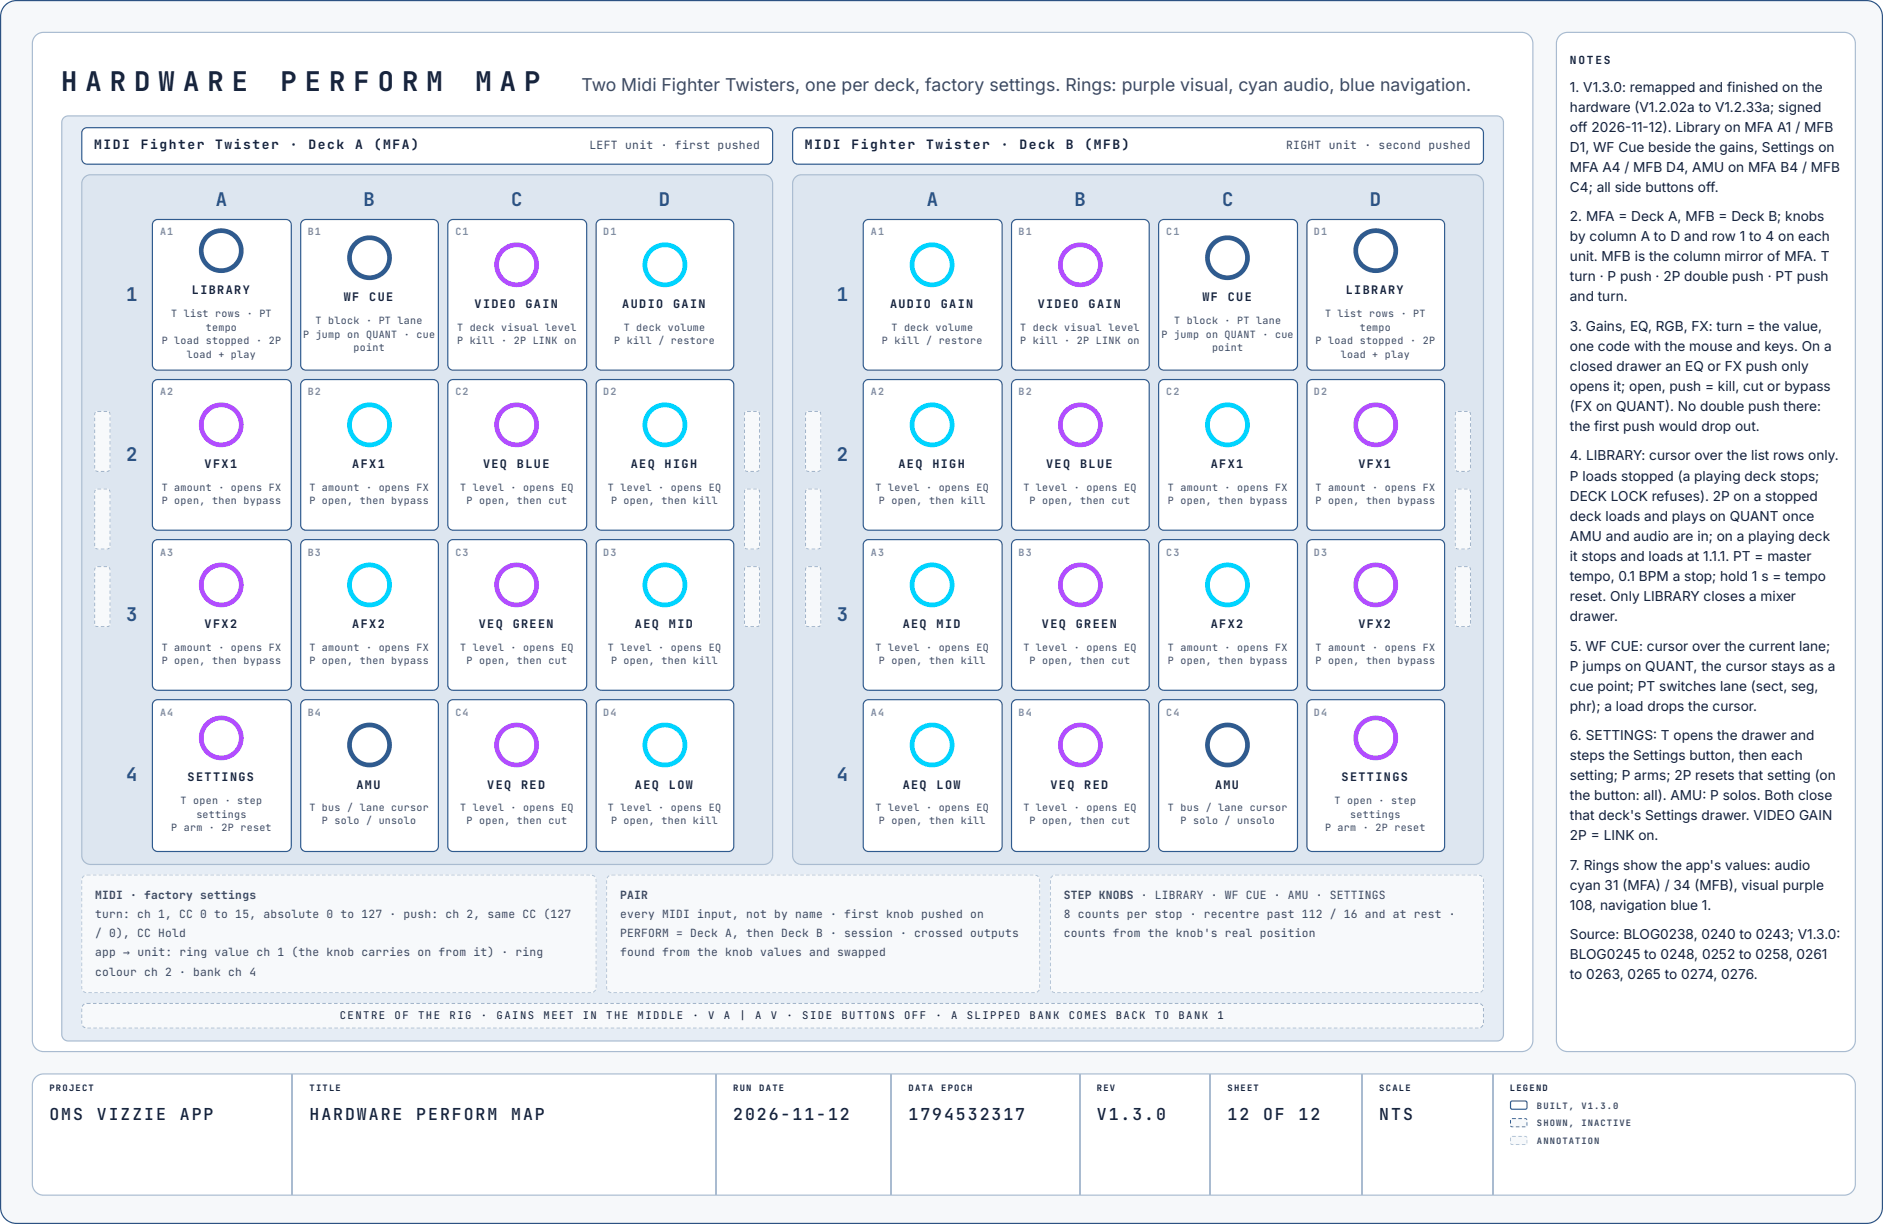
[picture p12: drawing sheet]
<svg xmlns="http://www.w3.org/2000/svg" width="423mm" height="275mm" viewBox="0 0 423 275" stroke-linecap="round" stroke-linejoin="round" font-family="sans-serif">
<defs><g id="words">
<g font-size="6.1" fill="#14213a">
<text x="13.8" y="20.4">H A R D W A R E</text>
<text x="63.1" y="20.4">P E R F O R M</text>
<text x="106.9" y="20.4">M A P</text>
</g>
<g font-size="4.2" fill="#2c5282">
<text x="48.5" y="46.3">A</text>
<text x="81.7" y="46.3">B</text>
<text x="114.9" y="46.3">C</text>
<text x="148.2" y="46.3">D</text>
<text x="208.3" y="46.3">A</text>
<text x="241.5" y="46.3">B</text>
<text x="274.8" y="46.3">C</text>
<text x="308" y="46.3">D</text>
<text x="28.4" y="67.7">1</text>
<text x="188.2" y="67.7">1</text>
<text x="28.4" y="103.7">2</text>
<text x="188.2" y="103.7">2</text>
<text x="28.4" y="139.7">3</text>
<text x="188.2" y="139.7">3</text>
<text x="28.4" y="175.7">4</text>
<text x="188.2" y="175.7">4</text>
</g>
<text font-size="4" fill="#3b4a63" x="130.7" y="20.4">Two Midi Fighter Twisters, one per deck, factory settings. Rings: purple visual, cyan audio, blue navigation.</text>
<g font-size="3.7" fill="#14213a">
<text x="11.1" y="251.9">OMS</text>
<text x="21.8" y="251.9">VIZZIE</text>
<text x="40.4" y="251.9">APP</text>
<text x="69.6" y="251.9">HARDWARE</text>
<text x="93.6" y="251.9">PERFORM</text>
<text x="114.9" y="251.9">MAP</text>
<text x="164.8" y="251.9">2026-11-12</text>
<text x="204.3" y="251.9">1794532317</text>
<text x="246.6" y="251.9">V1.3.0</text>
<text x="276" y="251.9">12</text>
<text x="284" y="251.9">OF</text>
<text x="292" y="251.9">12</text>
<text x="310.1" y="251.9">NTS</text>
</g>
<g font-size="3.1" fill="#14213a">
<text x="353" y="20.6">1. V1.3.0: remapped and finished on the</text>
<text x="353" y="25.1">hardware (V1.2.02a to V1.2.33a; signed</text>
<text x="353" y="29.6">off 2026-11-12). Library on MFA A1 / MFB</text>
<text x="353" y="34.1">D1, WF Cue beside the gains, Settings on</text>
<text x="353" y="38.6">MFA A4 / MFB D4, AMU on MFA B4 / MFB</text>
<text x="353" y="43.1">C4; all side buttons off.</text>
<text x="353" y="49.7">2. MFA = Deck A, MFB = Deck B; knobs</text>
<text x="353" y="54.2">by column A to D and row 1 to 4 on each</text>
<text x="353" y="58.7">unit. MFB is the column mirror of MFA. T</text>
<text x="353" y="63.2">turn · P push · 2P double push · PT push</text>
<text x="353" y="67.7">and turn.</text>
<text x="353" y="74.3">3. Gains, EQ, RGB, FX: turn = the value,</text>
<text x="353" y="78.8">one code with the mouse and keys. On a</text>
<text x="353" y="83.3">closed drawer an EQ or FX push only</text>
<text x="353" y="87.8">opens it; open, push = kill, cut or bypass</text>
<text x="353" y="92.3">(FX on QUANT). No double push there:</text>
<text x="353" y="96.8">the first push would drop out.</text>
<text x="353" y="103.5">4. LIBRARY: cursor over the list rows only.</text>
<text x="353" y="108.2">P loads stopped (a playing deck stops;</text>
<text x="353" y="112.7">DECK LOCK refuses). 2P on a stopped</text>
<text x="353" y="117.2">deck loads and plays on QUANT once</text>
<text x="353" y="121.7">AMU and audio are in; on a playing deck</text>
<text x="353" y="126.2">it stops and loads at 1.1.1. PT = master</text>
<text x="353" y="130.7">tempo, 0.1 BPM a stop; hold 1 s = tempo</text>
<text x="353" y="135.2">reset. Only LIBRARY closes a mixer</text>
<text x="353" y="139.7">drawer.</text>
<text x="353" y="146.3">5. WF CUE: cursor over the current lane;</text>
<text x="353" y="150.8">P jumps on QUANT, the cursor stays as a</text>
<text x="353" y="155.3">cue point; PT switches lane (sect, seg,</text>
<text x="353" y="159.8">phr); a load drops the cursor.</text>
<text x="353" y="166.4">6. SETTINGS: T opens the drawer and</text>
<text x="353" y="170.9">steps the Settings button, then each</text>
<text x="353" y="175.4">setting; P arms; 2P resets that setting (on</text>
<text x="353" y="179.9">the button: all). AMU: P solos. Both close</text>
<text x="353" y="184.4">that deck's Settings drawer. VIDEO GAIN</text>
<text x="353" y="188.9">2P = LINK on.</text>
<text x="353" y="195.5">7. Rings show the app's values: audio</text>
<text x="353" y="200">cyan 31 (MFA) / 34 (MFB), visual purple</text>
<text x="353" y="204.5">108, navigation blue 1.</text>
<text x="353" y="211.1">Source: BLOG0238, 0240 to 0243; V1.3.0:</text>
<text x="353" y="215.6">BLOG0245 to 0248, 0252 to 0258, 0261</text>
<text x="353" y="220.1">to 0263, 0265 to 0274, 0276.</text>
</g>
<g font-size="2.9" fill="#14213a">
<text x="21.2" y="33.6">MIDI</text>
<text x="31.6" y="33.6">Fighter</text>
<text x="48.4" y="33.6">Twister</text>
<text x="65.2" y="33.6">·</text>
<text x="69.4" y="33.6">Deck</text>
<text x="79.8" y="33.6">A</text>
<text x="84" y="33.6">(MFA)</text>
<text x="181" y="33.6">MIDI</text>
<text x="191.5" y="33.6">Fighter</text>
<text x="208.2" y="33.6">Twister</text>
<text x="225" y="33.6">·</text>
<text x="229.2" y="33.6">Deck</text>
<text x="239.6" y="33.6">B</text>
<text x="243.8" y="33.6">(MFB)</text>
</g>
<g font-size="2.6" fill="#14213a">
<text x="43.1" y="66.1">LIBRARY</text>
<text x="77.3" y="67.7">WF</text>
<text x="83" y="67.7">CUE</text>
<text x="106.7" y="69.3">VIDEO</text>
<text x="118.1" y="69.3">GAIN</text>
<text x="139.9" y="69.3">AUDIO</text>
<text x="151.3" y="69.3">GAIN</text>
<text x="200.1" y="69.3">AUDIO</text>
<text x="211.5" y="69.3">GAIN</text>
<text x="233.3" y="69.3">VIDEO</text>
<text x="244.7" y="69.3">GAIN</text>
<text x="270.3" y="67.7">WF</text>
<text x="276" y="67.7">CUE</text>
<text x="302.6" y="66.1">LIBRARY</text>
<text x="46" y="105.3">VFX1</text>
<text x="79.2" y="105.3">AFX1</text>
<text x="108.6" y="105.3">VEQ</text>
<text x="116.2" y="105.3">BLUE</text>
<text x="141.8" y="105.3">AEQ</text>
<text x="149.4" y="105.3">HIGH</text>
<text x="202" y="105.3">AEQ</text>
<text x="209.6" y="105.3">HIGH</text>
<text x="235.2" y="105.3">VEQ</text>
<text x="242.8" y="105.3">BLUE</text>
<text x="272.2" y="105.3">AFX1</text>
<text x="305.4" y="105.3">VFX1</text>
<text x="46" y="141.3">VFX2</text>
<text x="79.2" y="141.3">AFX2</text>
<text x="107.6" y="141.3">VEQ</text>
<text x="115.3" y="141.3">GREEN</text>
<text x="142.8" y="141.3">AEQ</text>
<text x="150.4" y="141.3">MID</text>
<text x="202.9" y="141.3">AEQ</text>
<text x="210.6" y="141.3">MID</text>
<text x="234.2" y="141.3">VEQ</text>
<text x="241.9" y="141.3">GREEN</text>
<text x="272.2" y="141.3">AFX2</text>
<text x="305.4" y="141.3">VFX2</text>
<text x="42.2" y="175.7">SETTINGS</text>
<text x="80.2" y="177.3">AMU</text>
<text x="109.5" y="177.3">VEQ</text>
<text x="117.2" y="177.3">RED</text>
<text x="142.8" y="177.3">AEQ</text>
<text x="150.4" y="177.3">LOW</text>
<text x="202.9" y="177.3">AEQ</text>
<text x="210.6" y="177.3">LOW</text>
<text x="236.2" y="177.3">VEQ</text>
<text x="243.8" y="177.3">RED</text>
<text x="273.2" y="177.3">AMU</text>
<text x="301.6" y="175.7">SETTINGS</text>
</g>
<text font-size="2.5" fill="#14213a" x="353" y="14.3">NOTES</text>
<g font-size="2.5" fill="#3b4a63">
<text x="132.5" y="33.6">LEFT unit · first pushed</text>
<text x="289.1" y="33.6">RIGHT unit · second pushed</text>
<text x="21.4" y="202.1">MIDI · factory settings</text>
<text x="139.4" y="202.1">PAIR</text>
<text x="239.2" y="202.1">STEP KNOBS · LIBRARY · WF CUE · AMU · SETTINGS</text>
<text x="21.4" y="206.4">turn: ch 1, CC 0 to 15, absolute 0 to 127 · push: ch 2, same CC (127</text>
<text x="139.4" y="206.4">every MIDI input, not by name · first knob pushed on</text>
<text x="239.2" y="206.4">8 counts per stop · recentre past 112 / 16 and at rest ·</text>
<text x="21.4" y="210.6">/ 0), CC Hold</text>
<text x="21.4" y="214.8">app → unit: ring value ch 1 (the knob carries on from it) · ring</text>
<text x="139.4" y="210.6">PERFORM = Deck A, then Deck B · session · crossed outputs</text>
<text x="139.4" y="214.8">found from the knob values and swapped</text>
<text x="239.2" y="210.6">counts from the knob's real position</text>
<text x="21.4" y="219.3">colour ch 2 · bank ch 4</text>
</g>
<g font-size="2.4" fill="#14213a">
<text x="76.4" y="229.1">CENTRE</text>
<text x="88.7" y="229.1">OF</text>
<text x="94" y="229.1">THE</text>
<text x="101.1" y="229.1">RIG</text>
<text x="108.1" y="229.1">·</text>
<text x="111.6" y="229.1">GAINS</text>
<text x="122.2" y="229.1">MEET</text>
<text x="131" y="229.1">IN</text>
<text x="136.3" y="229.1">THE</text>
<text x="143.3" y="229.1">MIDDLE</text>
<text x="155.7" y="229.1">·</text>
<text x="159.2" y="229.1">V</text>
<text x="162.7" y="229.1">A</text>
<text x="166.3" y="229.1">|</text>
<text x="169.8" y="229.1">A</text>
<text x="173.3" y="229.1">V</text>
<text x="176.8" y="229.1">·</text>
<text x="180.4" y="229.1">SIDE</text>
<text x="189.2" y="229.1">BUTTONS</text>
<text x="203.3" y="229.1">OFF</text>
<text x="210.3" y="229.1">·</text>
<text x="213.8" y="229.1">A</text>
<text x="217.4" y="229.1">SLIPPED</text>
<text x="231.5" y="229.1">BANK</text>
<text x="240.3" y="229.1">COMES</text>
<text x="250.8" y="229.1">BACK</text>
<text x="259.6" y="229.1">TO</text>
<text x="264.9" y="229.1">BANK</text>
<text x="273.7" y="229.1">1</text>
</g>
<g font-size="2.2" fill="#7d8da3">
<text x="36" y="52.9">A1</text>
<text x="69.2" y="52.9">B1</text>
<text x="102.4" y="52.9">C1</text>
<text x="135.6" y="52.9">D1</text>
<text x="195.8" y="52.9">A1</text>
<text x="229" y="52.9">B1</text>
<text x="262.2" y="52.9">C1</text>
<text x="295.4" y="52.9">D1</text>
<text x="36" y="88.9">A2</text>
<text x="69.2" y="88.9">B2</text>
<text x="102.4" y="88.9">C2</text>
<text x="135.6" y="88.9">D2</text>
<text x="195.8" y="88.9">A2</text>
<text x="229" y="88.9">B2</text>
<text x="262.2" y="88.9">C2</text>
<text x="295.4" y="88.9">D2</text>
<text x="36" y="124.9">A3</text>
<text x="69.2" y="124.9">B3</text>
<text x="102.4" y="124.9">C3</text>
<text x="135.6" y="124.9">D3</text>
<text x="195.8" y="124.9">A3</text>
<text x="229" y="124.9">B3</text>
<text x="262.2" y="124.9">C3</text>
<text x="295.4" y="124.9">D3</text>
<text x="36" y="160.9">A4</text>
<text x="69.2" y="160.9">B4</text>
<text x="102.4" y="160.9">C4</text>
<text x="135.6" y="160.9">D4</text>
<text x="195.8" y="160.9">A4</text>
<text x="229" y="160.9">B4</text>
<text x="262.2" y="160.9">C4</text>
<text x="295.4" y="160.9">D4</text>
</g>
<g font-size="2.2" fill="#3b4a63">
<text x="38.5" y="71.2">T list rows · PT</text>
<text x="297.9" y="71.2">T list rows · PT</text>
<text x="36.3" y="77.3">P load stopped · 2P</text>
<text x="46.3" y="74.3">tempo</text>
<text x="68.1" y="75.9">P jump on QUANT · cue</text>
<text x="71" y="72.8">T block · PT lane</text>
<text x="102.8" y="74.3">T deck visual level</text>
<text x="102.8" y="77.3">P kill · 2P LINK on</text>
<text x="138.1" y="77.3">P kill / restore</text>
<text x="140.2" y="74.3">T deck volume</text>
<text x="198.3" y="77.3">P kill / restore</text>
<text x="200.4" y="74.3">T deck volume</text>
<text x="229.4" y="74.3">T deck visual level</text>
<text x="229.4" y="77.3">P kill · 2P LINK on</text>
<text x="261.1" y="75.9">P jump on QUANT · cue</text>
<text x="264" y="72.8">T block · PT lane</text>
<text x="295.8" y="77.3">P load stopped · 2P</text>
<text x="305.7" y="74.3">tempo</text>
<text x="42" y="80.4">load + play</text>
<text x="79.5" y="78.8">point</text>
<text x="272.5" y="78.8">point</text>
<text x="301.4" y="80.4">load + play</text>
<text x="36.3" y="110.3">T amount · opens FX</text>
<text x="36.3" y="113.2">P open, then bypass</text>
<text x="69.6" y="110.3">T amount · opens FX</text>
<text x="69.6" y="113.2">P open, then bypass</text>
<text x="103.5" y="110.3">T level · opens EQ</text>
<text x="104.9" y="113.2">P open, then cut</text>
<text x="136.7" y="110.3">T level · opens EQ</text>
<text x="137.4" y="113.2">P open, then kill</text>
<text x="196.9" y="110.3">T level · opens EQ</text>
<text x="197.6" y="113.2">P open, then kill</text>
<text x="230.1" y="110.3">T level · opens EQ</text>
<text x="231.5" y="113.2">P open, then cut</text>
<text x="262.6" y="110.3">T amount · opens FX</text>
<text x="262.6" y="113.2">P open, then bypass</text>
<text x="295.8" y="110.3">T amount · opens FX</text>
<text x="295.8" y="113.2">P open, then bypass</text>
<text x="36.3" y="146.3">T amount · opens FX</text>
<text x="36.3" y="149.2">P open, then bypass</text>
<text x="69.6" y="146.3">T amount · opens FX</text>
<text x="69.6" y="149.2">P open, then bypass</text>
<text x="103.5" y="146.3">T level · opens EQ</text>
<text x="104.9" y="149.2">P open, then cut</text>
<text x="136.7" y="146.3">T level · opens EQ</text>
<text x="137.4" y="149.2">P open, then kill</text>
<text x="196.9" y="146.3">T level · opens EQ</text>
<text x="197.6" y="149.2">P open, then kill</text>
<text x="230.1" y="146.3">T level · opens EQ</text>
<text x="231.5" y="149.2">P open, then cut</text>
<text x="262.6" y="146.3">T amount · opens FX</text>
<text x="262.6" y="149.2">P open, then bypass</text>
<text x="295.8" y="146.3">T amount · opens FX</text>
<text x="295.8" y="149.2">P open, then bypass</text>
<text x="40.6" y="180.7">T open · step</text>
<text x="44.1" y="183.9">settings</text>
<text x="69.6" y="182.3">T bus / lane cursor</text>
<text x="72.4" y="185.2">P solo / unsolo</text>
<text x="103.5" y="182.3">T level · opens EQ</text>
<text x="104.9" y="185.2">P open, then cut</text>
<text x="136.7" y="182.3">T level · opens EQ</text>
<text x="137.4" y="185.2">P open, then kill</text>
<text x="196.9" y="182.3">T level · opens EQ</text>
<text x="197.6" y="185.2">P open, then kill</text>
<text x="230.1" y="182.3">T level · opens EQ</text>
<text x="231.5" y="185.2">P open, then cut</text>
<text x="262.6" y="182.3">T bus / lane cursor</text>
<text x="265.4" y="185.2">P solo / unsolo</text>
<text x="300" y="180.7">T open · step</text>
<text x="303.6" y="183.9">settings</text>
<text x="38.5" y="186.8">P arm · 2P reset</text>
<text x="297.9" y="186.8">P arm · 2P reset</text>
</g>
<g font-size="2" fill="#14213a">
<text x="11.1" y="245.3">PROJECT</text>
<text x="69.6" y="245.3">TITLE</text>
<text x="164.8" y="245.3">RUN</text>
<text x="170.7" y="245.3">DATE</text>
<text x="204.3" y="245.3">DATA</text>
<text x="211.6" y="245.3">EPOCH</text>
<text x="246.6" y="245.3">REV</text>
<text x="276" y="245.3">SHEET</text>
<text x="310.1" y="245.3">SCALE</text>
<text x="339.5" y="245.3">LEGEND</text>
</g>
<g font-size="2" fill="#3b4a63">
<text x="345.5" y="249.2">BUILT,</text>
<text x="355.5" y="249.2">V1.3.0</text>
<text x="345.5" y="253.2">SHOWN,</text>
<text x="345.5" y="257.2">ANNOTATION</text>
<text x="355.5" y="253.2">INACTIVE</text>
</g>
</g></defs>
<path d="M1.2 1.2l1.1-.8 1.4-.3h415.9a3.6 3.6 0 0 1 3.6 3.6v267.8a3.6 3.6 0 0 1-3.6 3.5h-415.9a3.6 3.6 0 0 1-3.6-3.5v-267.8l.3-1.4z" fill="#f6f8fa"/>
<path d="M1.2 1.2l1.1-.8 1.4-.3h415.9a3.6 3.6 0 0 1 3.6 3.6v267.8a3.6 3.6 0 0 1-3.6 3.5h-415.9a3.6 3.6 0 0 1-3.6-3.5v-267.8l.3-1.4z" fill="none" stroke="#2c5282" stroke-width=".26"/>
<path d="M8 8l.8-.5 1-.2h332.3a2.51 2.51 0 0 1 2.5 2.5v224.1a2.51 2.51 0 0 1-2.5 2.5h-332.3a2.51 2.51 0 0 1-2.5-2.5v-224.1l.2-1z" fill="#fff"/>
<path d="M8 8l.8-.5 1-.2h332.3a2.51 2.51 0 0 1 2.5 2.5v224.1a2.51 2.51 0 0 1-2.5 2.5h-332.3a2.51 2.51 0 0 1-2.5-2.5v-224.1l.2-1z" fill="none" stroke="#a9bbd0" stroke-width=".26"/>
<path d="M14.3 26.5l1-.4h321.2a1.45 1.45 0 0 1 1.5 1.4v205.1a1.46 1.46 0 0 1-1.5 1.4h-321.2a1.46 1.46 0 0 1-1.4-1.4v-205.1z" fill="#e6edf5"/>
<path d="M14.3 26.5l1-.4h321.2a1.45 1.45 0 0 1 1.5 1.4v205.1a1.46 1.46 0 0 1-1.5 1.4h-321.2a1.46 1.46 0 0 1-1.4-1.4v-205.1z" fill="none" stroke="#a9bbd0" stroke-width=".26"/>
<path d="M18.7 29.1l.9-.4h152.9l.7 .3 .5 .7v6l-.3 .9-.9 .3h-152.9l-.7-.2-.5-.8v-6z" fill="#fff"/>
<path d="M18.7 29.1l.9-.4h152.9l.7 .3 .5 .7v6l-.3 .9-.9 .3h-152.9l-.7-.2-.5-.8v-6z" fill="none" stroke="#2f5b8f" stroke-width=".26"/>
<path d="M19 39.9l.6-.5 .8-.1h151.3a1.98 1.98 0 0 1 2 2v151.1a1.98 1.98 0 0 1-2 1.9h-151.3a1.98 1.98 0 0 1-2-1.9v-151.1l.1-.8z" fill="#dde6f0"/>
<path d="M19 39.9l.6-.5 .8-.1h151.3a1.98 1.98 0 0 1 2 2v151.1a1.98 1.98 0 0 1-2 1.9h-151.3a1.98 1.98 0 0 1-2-1.9v-151.1l.1-.8z" fill="none" stroke="#a9bbd0" stroke-width=".26"/>
<path d="M21.2 92.3h3.7v13.8h-3.7z" fill="#f7f9fb"/>
<g fill="#9fb2c8">
<path d="M23.3 92.3h.8v.3v-.3v.3h-.8zM24.8 92.3l.1 .6h-.3l-.2-.1zM24.6 92.9h.3zM24.6 92.9h.3zM24.6 92.9h.3zM24.6 92.9h.3zM24.6 92.9h.3zM24.6 92.9h.3zM24.6 92.9h.3zM24.6 92.9h.3zM24.6 92.9h.3zM24 92.9h.9zM22.7 92.9h.8zM21.2 92.9h.9zM21.1 92.9h.4zM21.1 92.9h.4zM21.1 92.9h.4zM21.1 92.9h.4zM21.1 92.9h.4zM21.1 92.9h.4zM21.1 92.9h.4zM21.1 92.9h.4zM21.1 92.9h.4zM21.2 92.4l.4 .4-.1 .1h-.4zM21.8 92.3h1v.3h-.9z"/>
<path d="M23.3 105.5h.8zM24.4 105.5h.5zM24.6 105.5h.3zM24.6 105.5h.3zM24.6 105.5h.3zM24.6 105.5h.3zM24.6 105.5h.3zM24.6 105.5h.3zM24.6 105.5h.3zM24.6 105.5h.3zM24.6 105.5h.3zM24 105.8l.5-.2 .4 .4-.1 .1h-.8zM22.7 105.8h.8v.3h-.8zM21.2 106l.4-.4 .5 .2v.3zM21.1 105.5h.4zM21.1 105.5h.4zM21.1 105.5h.4zM21.1 105.5h.4zM21.1 105.5h.4zM21.1 105.5h.4zM21.1 105.5h.4zM21.1 105.5h.4zM21.1 105.5h.4zM21.1 105.5h.5zM21.8 105.5h1z"/>
<path d="M24.3 92.3v.3zM24.8 92.3l.1 1h-.3l-.2-.5zM24.6 93.8h.3v.8h-.3zM24.6 95.1h.3v.8h-.3zM24.6 96.5h.3v.8h-.3zM24.6 97.8h.3v.8h-.3zM24.6 99.1h.3v.8h-.3zM24.6 100.5h.3v.8h-.3zM24.6 101.8h.3v.8h-.3zM24.6 103.1h.3v.8h-.3zM24.6 104.5h.3v.8h-.3zM24.3 105.8l.2-.2 .4 .4-.1 .1h-.5zM24.3 105.8v.3zM24.3 105.6v.5zM24.3 104.6v.8zM24.3 103.2v.8zM24.3 101.9v.8zM24.3 100.6v.8zM24.3 99.2v.8zM24.3 97.9v.8zM24.3 96.6v.7zM24.3 95.2v.8zM24.3 93.9v.8zM24.3 92.4v.9zM24.3 92.3v.3z"/>
<path d="M21.7 92.3v.3zM21.7 92.3v1zM21.7 93.8v.8zM21.7 95.1v.8zM21.7 96.5v.8zM21.7 97.8v.8zM21.7 99.1v.8zM21.7 100.5v.8zM21.7 101.8v.8zM21.7 103.1v.8zM21.7 104.5v.8zM21.7 105.6v.5zM21.7 105.8v.3zM21.2 106l.4-.4 .1 .2v.3zM21.1 104.6h.4v.7l-.4 .1zM21.1 103.2h.4v.8h-.4zM21.1 101.9h.4v.8h-.4zM21.1 100.6h.4v.8h-.4zM21.1 99.2h.4v.8h-.4zM21.1 97.9h.4v.8h-.4zM21.1 96.6h.4v.7h-.4zM21.1 95.2h.4v.8h-.4zM21.1 93.9h.4v.8h-.4zM21.2 92.4l.4 .4-.1 .5h-.4zM21.7 92.3v.3z"/>
</g>
<path d="M21.2 109.8h3.7v13.8h-3.7z" fill="#f7f9fb"/>
<g fill="#9fb2c8">
<path d="M23.3 109.8h.8v.3h-.8zM24.8 109.8l.1 .6h-.3l-.2-.2zM24.6 110.4h.3zM24.6 110.4h.3zM24.6 110.4h.3zM24.6 110.4h.3zM24.6 110.4h.3zM24.6 110.4h.3zM24.6 110.4h.3zM24.6 110.4h.3zM24.6 110.4h.3zM24 110.4h.9zM22.7 110.4h.8zM21.2 110.4h.9zM21.1 110.4h.4zM21.1 110.4h.4zM21.1 110.4h.4zM21.1 110.4h.4zM21.1 110.4h.4zM21.1 110.4h.4zM21.1 110.4h.4zM21.1 110.4h.4zM21.1 110.4h.4zM21.2 109.9l.4 .4-.1 .1h-.4zM21.8 109.8h1v.3h-.9z"/>
<path d="M23.3 123h.8zM24.4 123h.5zM24.6 123h.3zM24.6 123h.3zM24.6 123h.3zM24.6 123h.3zM24.6 123h.3zM24.6 123h.3zM24.6 123h.3zM24.6 123h.3zM24.6 123h.3zM24 123.3l.5-.2 .4 .3-.1 .2h-.8zM22.7 123.3h.8v.3h-.8zM21.2 123.5l.4-.4 .5 .2v.3zM21.1 123h.4zM21.1 123h.4zM21.1 123h.4zM21.1 123h.4zM21.1 123h.4zM21.1 123h.4zM21.1 123h.4zM21.1 123h.4zM21.1 123h.4zM21.1 123h.5zM21.8 123h1z"/>
<path d="M24.3 109.8v.3zM24.8 109.8l.1 .9h-.3l-.2-.5zM24.6 111.3h.3v.8h-.3zM24.6 112.6h.3v.8h-.3zM24.6 113.9h.3v.8h-.3zM24.6 115.3h.3v.8h-.3zM24.6 116.6h.3v.8h-.3zM24.6 117.9h.3v.8h-.3zM24.6 119.3h.3v.8h-.3zM24.6 120.6h.3v.8h-.3zM24.6 121.9h.3v.8h-.3zM24.3 123.2l.2-.1 .4 .3-.1 .2h-.5zM24.3 123.3v.3zM24.3 123.1v.5zM24.3 122v.8zM24.3 120.7v.8zM24.3 119.4v.7zM24.3 118v.8zM24.3 116.7v.8zM24.3 115.4v.7zM24.3 114v.8zM24.3 112.7v.8zM24.3 111.4v.7zM24.3 109.9v.9zM24.3 109.8v.3z"/>
<path d="M21.7 109.8v.3zM21.7 109.8v.9zM21.7 111.3v.8zM21.7 112.6v.8zM21.7 113.9v.8zM21.7 115.3v.8zM21.7 116.6v.8zM21.7 117.9v.8zM21.7 119.3v.8zM21.7 120.6v.8zM21.7 121.9v.8zM21.7 123.1v.5zM21.7 123.3v.3zM21.2 123.5l.4-.4 .1 .1v.4zM21.1 122h.4v.8h-.4zM21.1 120.7h.4v.8h-.4zM21.1 119.4h.4v.7h-.4zM21.1 118h.4v.8h-.4zM21.1 116.7h.4v.8h-.4zM21.1 115.4h.4v.7h-.4zM21.1 114h.4v.8h-.4zM21.1 112.7h.4v.8h-.4zM21.1 111.4h.4v.7h-.4zM21.2 109.9l.4 .4-.1 .5h-.4zM21.7 109.8v.3z"/>
</g>
<path d="M21.2 127.3h3.7v13.7h-3.7z" fill="#f7f9fb"/>
<g fill="#9fb2c8">
<path d="M23.3 127.2h.8v.4h-.8zM24.8 127.2l.1 .6h-.3l-.2-.1zM24.6 127.8h.3zM24.6 127.8h.3zM24.6 127.8h.3zM24.6 127.8h.3zM24.6 127.8h.3zM24.6 127.8h.3zM24.6 127.8h.3zM24.6 127.8h.3zM24.6 127.8h.3zM24 127.8h.9zM22.7 127.8h.8zM21.2 127.8h.9zM21.1 127.8h.4zM21.1 127.8h.4zM21.1 127.8h.4zM21.1 127.8h.4zM21.1 127.8h.4zM21.1 127.8h.4zM21.1 127.8h.4zM21.1 127.8h.4zM21.1 127.8h.4zM21.2 127.3l.4 .4-.1 .1h-.4zM21.8 127.2h1v.4h-.9z"/>
<path d="M23.3 140.4h.8zM24.4 140.4h.5zM24.6 140.4h.3zM24.6 140.4h.3zM24.6 140.4h.3zM24.6 140.4h.3zM24.6 140.4h.3zM24.6 140.4h.3zM24.6 140.4h.3zM24.6 140.4h.3zM24.6 140.4h.3zM24 140.7l.5-.2 .4 .4-.1 .2h-.8zM22.7 140.7h.8v.4h-.8zM21.2 141l.4-.4 .5 .1v.4zM21.1 140.4h.4zM21.1 140.4h.4zM21.1 140.4h.4zM21.1 140.4h.4zM21.1 140.4h.4zM21.1 140.4h.4zM21.1 140.4h.4zM21.1 140.4h.4zM21.1 140.4h.4zM21.1 140.4h.5zM21.8 140.4h1z"/>
<path d="M24.3 127.2v.4zM24.8 127.2l.1 1h-.3l-.2-.5zM24.6 128.7h.3v.8h-.3zM24.6 130.1h.3v.8h-.3zM24.6 131.4h.3v.8h-.3zM24.6 132.7h.3v.8h-.3zM24.6 134.1h.3v.8h-.3zM24.6 135.4h.3v.8h-.3zM24.6 136.7h.3v.8h-.3zM24.6 138.1h.3v.8h-.3zM24.6 139.4h.3v.8h-.3zM24.3 140.7l.2-.2 .4 .4-.1 .2h-.5zM24.3 140.7v.4zM24.3 140.6v.5zM24.3 139.5v.8zM24.3 138.1v.8zM24.3 136.8v.8zM24.3 135.5v.8zM24.3 134.1v.8zM24.3 132.8v.8zM24.3 131.5v.8zM24.3 130.1v.8zM24.3 128.8v.8zM24.3 127.3v1zM24.3 127.2v.4z"/>
<path d="M21.7 127.2v.4zM21.7 127.2v1zM21.7 128.7v.8zM21.7 130.1v.8zM21.7 131.4v.8zM21.7 132.7v.8zM21.7 134.1v.8zM21.7 135.4v.8zM21.7 136.7v.8zM21.7 138.1v.8zM21.7 139.4v.8zM21.7 140.5v.6zM21.7 140.7v.4zM21.2 141l.4-.4 .1 .1v.4zM21.1 139.5h.4v.8h-.4zM21.1 138.1h.4v.8h-.4zM21.1 136.8h.4v.8h-.4zM21.1 135.5h.4v.8h-.4zM21.1 134.1h.4v.8h-.4zM21.1 132.8h.4v.8h-.4zM21.1 131.5h.4v.8h-.4zM21.1 130.1h.4v.8h-.4zM21.1 128.8h.4v.8h-.4zM21.2 127.3l.4 .4-.1 .6h-.4zM21.7 127.2v.4z"/>
</g>
<path d="M167.2 92.3h3.7v13.8h-3.7z" fill="#f7f9fb"/>
<g fill="#9fb2c8">
<path d="M169.3 92.3h.9l-.1 .3h-.8zM170.8 92.3l.2 .6h-.4l-.1-.1zM170.6 92.9h.4zM170.6 92.9h.4zM170.6 92.9h.4zM170.6 92.9h.4zM170.6 92.9h.4zM170.6 92.9h.4zM170.6 92.9h.4zM170.6 92.9h.4zM170.6 92.9h.4zM170 92.9h1zM168.7 92.9h.8zM167.2 92.9h1zM167.2 92.9h.3zM167.2 92.9h.3zM167.2 92.9h.3zM167.2 92.9h.3zM167.2 92.9h.3zM167.2 92.9h.3zM167.2 92.9h.3zM167.2 92.9h.3zM167.2 92.9h.3zM167.2 92.4l.4 .4-.1 .1h-.3zM167.9 92.3h.9v.3h-.8z"/>
<path d="M169.3 105.5h.9zM170.5 105.5h.5zM170.6 105.5h.4zM170.6 105.5h.4zM170.6 105.5h.4zM170.6 105.5h.4zM170.6 105.5h.4zM170.6 105.5h.4zM170.6 105.5h.4zM170.6 105.5h.4zM170.6 105.5h.4zM170 105.8l.5-.2 .5 .4-.2 .1h-.8zM168.7 105.8h.8v.3h-.8zM167.2 106l.4-.4 .6 .2v.3zM167.2 105.5h.3zM167.2 105.5h.3zM167.2 105.5h.3zM167.2 105.5h.3zM167.2 105.5h.3zM167.2 105.5h.3zM167.2 105.5h.3zM167.2 105.5h.3zM167.2 105.5h.3zM167.2 105.5h.4zM167.9 105.5h.9z"/>
<path d="M170.3 92.3v.3zM170.8 92.3l.2 1h-.4l-.1-.5zM170.6 93.8h.4v.8h-.4zM170.6 95.1h.4v.8h-.4zM170.6 96.5h.4v.8h-.4zM170.6 97.8h.4v.8h-.4zM170.6 99.1h.4v.8h-.4zM170.6 100.5h.4v.8h-.4zM170.6 101.8h.4v.8h-.4zM170.6 103.1h.4v.8h-.4zM170.6 104.5h.4v.8h-.4zM170.3 105.8l.2-.2 .5 .4-.2 .1h-.5zM170.3 105.8v.3zM170.3 105.6v.5zM170.3 104.6v.8zM170.3 103.2v.8zM170.3 101.9v.8zM170.3 100.6v.8zM170.3 99.2v.8zM170.3 97.9v.8zM170.3 96.6v.7zM170.3 95.2v.8zM170.3 93.9v.8zM170.3 92.4v.9zM170.3 92.3v.3z"/>
<path d="M167.8 92.3v.3zM167.8 92.3v1zM167.8 93.8v.8zM167.8 95.1v.8zM167.8 96.5v.8zM167.8 97.8v.8zM167.8 99.1v.8zM167.8 100.5v.8zM167.8 101.8v.8zM167.8 103.1v.8zM167.8 104.5v.8zM167.8 105.6v.5zM167.8 105.8v.3zM167.2 106l.4-.4 .2 .2v.3zM167.2 104.6h.3v.7l-.3 .1zM167.2 103.2h.3v.8h-.3zM167.2 101.9h.3v.8h-.3zM167.2 100.6h.3v.8h-.3zM167.2 99.2h.3v.8h-.3zM167.2 97.9h.3v.8h-.3zM167.2 96.6h.3v.7h-.3zM167.2 95.2h.3v.8h-.3zM167.2 93.9h.3v.8h-.3zM167.2 92.4l.4 .4-.1 .5h-.3zM167.8 92.3v.3z"/>
</g>
<path d="M167.2 109.8h3.7v13.8h-3.7z" fill="#f7f9fb"/>
<g fill="#9fb2c8">
<path d="M169.3 109.8h.9l-.1 .3h-.8zM170.8 109.8l.2 .6h-.4l-.1-.2zM170.6 110.4h.4zM170.6 110.4h.4zM170.6 110.4h.4zM170.6 110.4h.4zM170.6 110.4h.4zM170.6 110.4h.4zM170.6 110.4h.4zM170.6 110.4h.4zM170.6 110.4h.4zM170 110.4h1zM168.7 110.4h.8zM167.2 110.4h1zM167.2 110.4h.3zM167.2 110.4h.3zM167.2 110.4h.3zM167.2 110.4h.3zM167.2 110.4h.3zM167.2 110.4h.3zM167.2 110.4h.3zM167.2 110.4h.3zM167.2 110.4h.3zM167.2 109.9l.4 .4-.1 .1h-.3zM167.9 109.8h.9v.3h-.8z"/>
<path d="M169.3 123h.9zM170.5 123h.5zM170.6 123h.4zM170.6 123h.4zM170.6 123h.4zM170.6 123h.4zM170.6 123h.4zM170.6 123h.4zM170.6 123h.4zM170.6 123h.4zM170.6 123h.4zM170 123.3l.5-.2 .5 .3-.2 .2h-.8zM168.7 123.3h.8v.3h-.8zM167.2 123.5l.4-.4 .6 .2v.3zM167.2 123h.3zM167.2 123h.3zM167.2 123h.3zM167.2 123h.3zM167.2 123h.3zM167.2 123h.3zM167.2 123h.3zM167.2 123h.3zM167.2 123h.3zM167.2 123h.4zM167.9 123h.9z"/>
<path d="M170.3 109.8v.3zM170.8 109.8l.2 .9h-.4l-.1-.5zM170.6 111.3h.4v.8h-.4zM170.6 112.6h.4v.8h-.4zM170.6 113.9h.4v.8h-.4zM170.6 115.3h.4v.8h-.4zM170.6 116.6h.4v.8h-.4zM170.6 117.9h.4v.8h-.4zM170.6 119.3h.4v.8h-.4zM170.6 120.6h.4v.8h-.4zM170.6 121.9h.4v.8h-.4zM170.3 123.2l.2-.1 .5 .3-.2 .2h-.5zM170.3 123.3v.3zM170.3 123.1v.5zM170.3 122v.8zM170.3 120.7v.8zM170.3 119.4v.7zM170.3 118v.8zM170.3 116.7v.8zM170.3 115.4v.7zM170.3 114v.8zM170.3 112.7v.8zM170.3 111.4v.7zM170.3 109.9v.9zM170.3 109.8v.3z"/>
<path d="M167.8 109.8v.3zM167.8 109.8v.9zM167.8 111.3v.8zM167.8 112.6v.8zM167.8 113.9v.8zM167.8 115.3v.8zM167.8 116.6v.8zM167.8 117.9v.8zM167.8 119.3v.8zM167.8 120.6v.8zM167.8 121.9v.8zM167.8 123.1v.5zM167.8 123.3v.3zM167.2 123.5l.4-.4 .2 .1v.4zM167.2 122h.3v.8h-.3zM167.2 120.7h.3v.8h-.3zM167.2 119.4h.3v.7h-.3zM167.2 118h.3v.8h-.3zM167.2 116.7h.3v.8h-.3zM167.2 115.4h.3v.7h-.3zM167.2 114h.3v.8h-.3zM167.2 112.7h.3v.8h-.3zM167.2 111.4h.3v.7h-.3zM167.2 109.9l.4 .4-.1 .5h-.3zM167.8 109.8v.3z"/>
</g>
<path d="M167.2 127.3h3.7v13.7h-3.7z" fill="#f7f9fb"/>
<g fill="#9fb2c8">
<path d="M169.3 127.2h.9l-.1 .4h-.8zM170.8 127.2l.2 .6h-.4l-.1-.1zM170.6 127.8h.4zM170.6 127.8h.4zM170.6 127.8h.4zM170.6 127.8h.4zM170.6 127.8h.4zM170.6 127.8h.4zM170.6 127.8h.4zM170.6 127.8h.4zM170.6 127.8h.4zM170 127.8h1zM168.7 127.8h.8zM167.2 127.8h1zM167.2 127.8h.3zM167.2 127.8h.3zM167.2 127.8h.3zM167.2 127.8h.3zM167.2 127.8h.3zM167.2 127.8h.3zM167.2 127.8h.3zM167.2 127.8h.3zM167.2 127.8h.3zM167.2 127.3l.4 .4-.1 .1h-.3zM167.9 127.2h.9v.4h-.8z"/>
<path d="M169.3 140.4h.9zM170.5 140.4h.5zM170.6 140.4h.4zM170.6 140.4h.4zM170.6 140.4h.4zM170.6 140.4h.4zM170.6 140.4h.4zM170.6 140.4h.4zM170.6 140.4h.4zM170.6 140.4h.4zM170.6 140.4h.4zM170 140.7l.5-.2 .5 .4-.2 .2h-.8zM168.7 140.7h.8v.4h-.8zM167.2 141l.4-.4 .6 .1v.4zM167.2 140.4h.3zM167.2 140.4h.3zM167.2 140.4h.3zM167.2 140.4h.3zM167.2 140.4h.3zM167.2 140.4h.3zM167.2 140.4h.3zM167.2 140.4h.3zM167.2 140.4h.3zM167.2 140.4h.4zM167.9 140.4h.9z"/>
<path d="M170.3 127.2v.4zM170.8 127.2l.2 1h-.4l-.1-.5zM170.6 128.7h.4v.8h-.4zM170.6 130.1h.4v.8h-.4zM170.6 131.4h.4v.8h-.4zM170.6 132.7h.4v.8h-.4zM170.6 134.1h.4v.8h-.4zM170.6 135.4h.4v.8h-.4zM170.6 136.7h.4v.8h-.4zM170.6 138.1h.4v.8h-.4zM170.6 139.4h.4v.8h-.4zM170.3 140.7l.2-.2 .5 .4-.2 .2h-.5zM170.3 140.7v.4zM170.3 140.6v.5zM170.3 139.5v.8zM170.3 138.1v.8zM170.3 136.8v.8zM170.3 135.5v.8zM170.3 134.1v.8zM170.3 132.8v.8zM170.3 131.5v.8zM170.3 130.1v.8zM170.3 128.8v.8zM170.3 127.3v1zM170.3 127.2v.4z"/>
<path d="M167.8 127.2v.4zM167.8 127.2v1zM167.8 128.7v.8zM167.8 130.1v.8zM167.8 131.4v.8zM167.8 132.7v.8zM167.8 134.1v.8zM167.8 135.4v.8zM167.8 136.7v.8zM167.8 138.1v.8zM167.8 139.4v.8zM167.8 140.5v.6zM167.8 140.7v.4zM167.2 141l.4-.4 .2 .1v.4zM167.2 139.5h.3v.8h-.3zM167.2 138.1h.3v.8h-.3zM167.2 136.8h.3v.8h-.3zM167.2 135.5h.3v.8h-.3zM167.2 134.1h.3v.8h-.3zM167.2 132.8h.3v.8h-.3zM167.2 131.5h.3v.8h-.3zM167.2 130.1h.3v.8h-.3zM167.2 128.8h.3v.8h-.3zM167.2 127.3l.4 .4-.1 .6h-.3zM167.8 127.2v.4z"/>
</g>
<path d="M178.5 29.1l.9-.4h152.9l.7 .3 .5 .7v6l-.3 .9-.9 .3h-152.9l-.7-.2-.5-.8v-6z" fill="#fff"/>
<path d="M178.5 29.1l.9-.4h152.9l.7 .3 .5 .7v6l-.3 .9-.9 .3h-152.9l-.7-.2-.5-.8v-6z" fill="none" stroke="#2f5b8f" stroke-width=".26"/>
<path d="M178.8 39.9l.6-.5 .8-.1h151.3a1.98 1.98 0 0 1 2 2v151.1a1.98 1.98 0 0 1-2 1.9h-151.3a1.98 1.98 0 0 1-2-1.9v-151.1l.1-.8z" fill="#dde6f0"/>
<path d="M178.8 39.9l.6-.5 .8-.1h151.3a1.98 1.98 0 0 1 2 2v151.1a1.98 1.98 0 0 1-2 1.9h-151.3a1.98 1.98 0 0 1-2-1.9v-151.1l.1-.8z" fill="none" stroke="#a9bbd0" stroke-width=".26"/>
<path d="M181 92.3h3.7v13.8h-3.7z" fill="#f7f9fb"/>
<g fill="#9fb2c8">
<path d="M183.1 92.3h.8v.3h-.8zM184.6 92.3l.1 .6h-.3l-.2-.1zM184.4 92.9h.3zM184.4 92.9h.3zM184.4 92.9h.3zM184.4 92.9h.3zM184.4 92.9h.3zM184.4 92.9h.3zM184.4 92.9h.3zM184.4 92.9h.3zM184.4 92.9h.3zM183.8 92.9h.9zM182.5 92.9h.8zM181 92.9h.9zM180.9 92.9h.4zM180.9 92.9h.4zM180.9 92.9h.4zM180.9 92.9h.4zM180.9 92.9h.4zM180.9 92.9h.4zM180.9 92.9h.4zM180.9 92.9h.4zM180.9 92.9h.4zM181 92.4l.4 .4-.1 .1h-.4zM181.6 92.3h1v.3h-.9z"/>
<path d="M183.1 105.5h.8zM184.2 105.5h.5zM184.4 105.5h.3zM184.4 105.5h.3zM184.4 105.5h.3zM184.4 105.5h.3zM184.4 105.5h.3zM184.4 105.5h.3zM184.4 105.5h.3zM184.4 105.5h.3zM184.4 105.5h.3zM183.8 105.8l.5-.2 .4 .4-.1 .1h-.8zM182.5 105.8h.8v.3h-.8zM181 106l.4-.4 .5 .2v.3zM180.9 105.5h.4zM180.9 105.5h.4zM180.9 105.5h.4zM180.9 105.5h.4zM180.9 105.5h.4zM180.9 105.5h.4zM180.9 105.5h.4zM180.9 105.5h.4zM180.9 105.5h.4zM180.9 105.5h.5zM181.6 105.5h1z"/>
<path d="M184.1 92.3v.3zM184.6 92.3l.1 1h-.3l-.2-.5zM184.4 93.8h.3v.8h-.3zM184.4 95.1h.3v.8h-.3zM184.4 96.5h.3v.8h-.3zM184.4 97.8h.3v.8h-.3zM184.4 99.1h.3v.8h-.3zM184.4 100.5h.3v.8h-.3zM184.4 101.8h.3v.8h-.3zM184.4 103.1h.3v.8h-.3zM184.4 104.5h.3v.8h-.3zM184.1 105.8l.2-.2 .4 .4-.1 .1h-.5zM184.1 105.8v.3zM184.1 105.6v.5zM184.1 104.6v.8zM184.1 103.2v.8zM184.1 101.9v.8zM184.1 100.6v.8zM184.1 99.2v.8zM184.1 97.9v.8zM184.1 96.6v.7zM184.1 95.2v.8zM184.1 93.9v.8zM184.1 92.4v.9zM184.1 92.3v.3z"/>
<path d="M181.6 92.3v.3zM181.6 92.3v1zM181.6 93.8v.8zM181.6 95.1v.8zM181.6 96.5v.8zM181.6 97.8v.8zM181.6 99.1v.8zM181.6 100.5v.8zM181.6 101.8v.8zM181.6 103.1v.8zM181.6 104.5v.8zM181.6 105.6v.5zM181.6 105.8v.3zM181 106l.4-.4 .2 .2v.3zM180.9 104.6h.4v.7l-.4 .1zM180.9 103.2h.4v.8h-.4zM180.9 101.9h.4v.8h-.4zM180.9 100.6h.4v.8h-.4zM180.9 99.2h.4v.8h-.4zM180.9 97.9h.4v.8h-.4zM180.9 96.6h.4v.7h-.4zM180.9 95.2h.4v.8h-.4zM180.9 93.9h.4v.8h-.4zM181 92.4l.4 .4-.1 .5h-.4zM181.6 92.3v.3z"/>
</g>
<path d="M181 109.8h3.7v13.8h-3.7z" fill="#f7f9fb"/>
<g fill="#9fb2c8">
<path d="M183.1 109.8h.8v.3v-.3v.3h-.8zM184.6 109.8l.1 .6h-.3l-.2-.2zM184.4 110.4h.3zM184.4 110.4h.3zM184.4 110.4h.3zM184.4 110.4h.3zM184.4 110.4h.3zM184.4 110.4h.3zM184.4 110.4h.3zM184.4 110.4h.3zM184.4 110.4h.3zM183.8 110.4h.9zM182.5 110.4h.8zM181 110.4h.9zM180.9 110.4h.4zM180.9 110.4h.4zM180.9 110.4h.4zM180.9 110.4h.4zM180.9 110.4h.4zM180.9 110.4h.4zM180.9 110.4h.4zM180.9 110.4h.4zM180.9 110.4h.4zM181 109.9l.4 .4-.1 .1h-.4zM181.6 109.8h1v.3h-.9z"/>
<path d="M183.1 123h.8zM184.2 123h.5zM184.4 123h.3zM184.4 123h.3zM184.4 123h.3zM184.4 123h.3zM184.4 123h.3zM184.4 123h.3zM184.4 123h.3zM184.4 123h.3zM184.4 123h.3zM183.8 123.3l.5-.2 .4 .3-.1 .2h-.8zM182.5 123.3h.8v.3h-.8zM181 123.5l.4-.4 .5 .2v.3zM180.9 123h.4zM180.9 123h.4zM180.9 123h.4zM180.9 123h.4zM180.9 123h.4zM180.9 123h.4zM180.9 123h.4zM180.9 123h.4zM180.9 123h.4zM180.9 123h.5zM181.6 123h1z"/>
<path d="M184.1 109.8v.3zM184.6 109.8l.1 .9h-.3l-.2-.5zM184.4 111.3h.3v.8h-.3zM184.4 112.6h.3v.8h-.3zM184.4 113.9h.3v.8h-.3zM184.4 115.3h.3v.8h-.3zM184.4 116.6h.3v.8h-.3zM184.4 117.9h.3v.8h-.3zM184.4 119.3h.3v.8h-.3zM184.4 120.6h.3v.8h-.3zM184.4 121.9h.3v.8h-.3zM184.1 123.2l.2-.1 .4 .3-.1 .2h-.5zM184.1 123.3v.3zM184.1 123.1v.5zM184.1 122v.8zM184.1 120.7v.8zM184.1 119.4v.7zM184.1 118v.8zM184.1 116.7v.8zM184.1 115.4v.7zM184.1 114v.8zM184.1 112.7v.8zM184.1 111.4v.7zM184.1 109.9v.9zM184.1 109.8v.3z"/>
<path d="M181.6 109.8v.3zM181.6 109.8v.9zM181.6 111.3v.8zM181.6 112.6v.8zM181.6 113.9v.8zM181.6 115.3v.8zM181.6 116.6v.8zM181.6 117.9v.8zM181.6 119.3v.8zM181.6 120.6v.8zM181.6 121.9v.8zM181.6 123.1v.5zM181.6 123.3v.3zM181 123.5l.4-.4 .2 .1v.4zM180.9 122h.4v.8h-.4zM180.9 120.7h.4v.8h-.4zM180.9 119.4h.4v.7h-.4zM180.9 118h.4v.8h-.4zM180.9 116.7h.4v.8h-.4zM180.9 115.4h.4v.7h-.4zM180.9 114h.4v.8h-.4zM180.9 112.7h.4v.8h-.4zM180.9 111.4h.4v.7h-.4zM181 109.9l.4 .4-.1 .5h-.4zM181.6 109.8v.3z"/>
</g>
<path d="M181 127.3h3.7v13.7h-3.7z" fill="#f7f9fb"/>
<g fill="#9fb2c8">
<path d="M183.1 127.2h.8v.4h-.8zM184.6 127.2l.1 .6h-.3l-.2-.1zM184.4 127.8h.3zM184.4 127.8h.3zM184.4 127.8h.3zM184.4 127.8h.3zM184.4 127.8h.3zM184.4 127.8h.3zM184.4 127.8h.3zM184.4 127.8h.3zM184.4 127.8h.3zM183.8 127.8h.9zM182.5 127.8h.8zM181 127.8h.9zM180.9 127.8h.4zM180.9 127.8h.4zM180.9 127.8h.4zM180.9 127.8h.4zM180.9 127.8h.4zM180.9 127.8h.4zM180.9 127.8h.4zM180.9 127.8h.4zM180.9 127.8h.4zM181 127.3l.4 .4-.1 .1h-.4zM181.6 127.2h1v.4h-.9z"/>
<path d="M183.1 140.4h.8zM184.2 140.4h.5zM184.4 140.4h.3zM184.4 140.4h.3zM184.4 140.4h.3zM184.4 140.4h.3zM184.4 140.4h.3zM184.4 140.4h.3zM184.4 140.4h.3zM184.4 140.4h.3zM184.4 140.4h.3zM183.8 140.7l.5-.2 .4 .4-.1 .2h-.8zM182.5 140.7h.8v.4h-.8zM181 141l.4-.4 .5 .1v.4zM180.9 140.4h.4zM180.9 140.4h.4zM180.9 140.4h.4zM180.9 140.4h.4zM180.9 140.4h.4zM180.9 140.4h.4zM180.9 140.4h.4zM180.9 140.4h.4zM180.9 140.4h.4zM180.9 140.4h.5zM181.6 140.4h1z"/>
<path d="M184.1 127.2v.4zM184.6 127.2l.1 1h-.3l-.2-.5zM184.4 128.7h.3v.8h-.3zM184.4 130.1h.3v.8h-.3zM184.4 131.4h.3v.8h-.3zM184.4 132.7h.3v.8h-.3zM184.4 134.1h.3v.8h-.3zM184.4 135.4h.3v.8h-.3zM184.4 136.7h.3v.8h-.3zM184.4 138.1h.3v.8h-.3zM184.4 139.4h.3v.8h-.3zM184.1 140.7l.2-.2 .4 .4-.1 .2h-.5zM184.1 140.7v.4zM184.1 140.6v.5zM184.1 139.5v.8zM184.1 138.1v.8zM184.1 136.8v.8zM184.1 135.5v.8zM184.1 134.1v.8zM184.1 132.8v.8zM184.1 131.5v.8zM184.1 130.1v.8zM184.1 128.8v.8zM184.1 127.3v1zM184.1 127.2v.4z"/>
<path d="M181.6 127.2v.4zM181.6 127.2v1zM181.6 128.7v.8zM181.6 130.1v.8zM181.6 131.4v.8zM181.6 132.7v.8zM181.6 134.1v.8zM181.6 135.4v.8zM181.6 136.7v.8zM181.6 138.1v.8zM181.6 139.4v.8zM181.6 140.5v.6zM181.6 140.7v.4zM181 141l.4-.4 .2 .1v.4zM180.9 139.5h.4v.8h-.4zM180.9 138.1h.4v.8h-.4zM180.9 136.8h.4v.8h-.4zM180.9 135.5h.4v.8h-.4zM180.9 134.1h.4v.8h-.4zM180.9 132.8h.4v.8h-.4zM180.9 131.5h.4v.8h-.4zM180.9 130.1h.4v.8h-.4zM180.9 128.8h.4v.8h-.4zM181 127.3l.4 .4-.1 .6h-.4zM181.6 127.2v.4z"/>
</g>
<path d="M327 92.3h3.7v13.8h-3.7z" fill="#f7f9fb"/>
<g fill="#9fb2c8">
<path d="M329.2 92.3h.8v.3h-.8zM330.6 92.3l.2 .6h-.4l-.1-.1zM330.4 92.9h.4zM330.4 92.9h.4zM330.4 92.9h.4zM330.4 92.9h.4zM330.4 92.9h.4zM330.4 92.9h.4zM330.4 92.9h.4zM330.4 92.9h.4zM330.4 92.9h.4zM329.9 92.9h.9zM328.5 92.9h.8zM327 92.9h1zM327 92.9h.3zM327 92.9h.3zM327 92.9h.3zM327 92.9h.3zM327 92.9h.3zM327 92.9h.3zM327 92.9h.3zM327 92.9h.3zM327 92.9h.3zM327 92.4l.4 .4-.1 .1h-.3zM327.7 92.3h.9v.3h-.8z"/>
<path d="M329.2 105.5h.8zM330.3 105.5h.5zM330.4 105.5h.4zM330.4 105.5h.4zM330.4 105.5h.4zM330.4 105.5h.4zM330.4 105.5h.4zM330.4 105.5h.4zM330.4 105.5h.4zM330.4 105.5h.4zM330.4 105.5h.4zM329.9 105.8l.4-.2 .5 .4-.2 .1h-.7zM328.5 105.8h.8v.3h-.8zM327 106l.5-.4 .5 .2v.3zM327 105.5h.3zM327 105.5h.3zM327 105.5h.3zM327 105.5h.3zM327 105.5h.3zM327 105.5h.3zM327 105.5h.3zM327 105.5h.3zM327 105.5h.3zM327 105.5h.4zM327.7 105.5h.9z"/>
<path d="M330.2 92.3v.3zM330.6 92.3l.2 1h-.4l-.1-.5zM330.4 93.8h.4v.8h-.4zM330.4 95.1h.4v.8h-.4zM330.4 96.5h.4v.8h-.4zM330.4 97.8h.4v.8h-.4zM330.4 99.1h.4v.8h-.4zM330.4 100.5h.4v.8h-.4zM330.4 101.8h.4v.8h-.4zM330.4 103.1h.4v.8h-.4zM330.4 104.5h.4v.8h-.4zM330.2 105.8l.1-.2 .5 .4-.2 .1h-.4zM330.2 105.8v.3zM330.2 105.6v.5zM330.2 104.6v.8zM330.2 103.2v.8zM330.2 101.9v.8zM330.2 100.6v.8zM330.2 99.2v.8zM330.2 97.9v.8zM330.2 96.6v.7zM330.2 95.2v.8zM330.2 93.9v.8zM330.2 92.4v.9zM330.2 92.3v.3z"/>
<path d="M327.6 92.3v.3zM327.6 92.3v1zM327.6 93.8v.8zM327.6 95.1v.8zM327.6 96.5v.8zM327.6 97.8v.8zM327.6 99.1v.8zM327.6 100.5v.8zM327.6 101.8v.8zM327.6 103.1v.8zM327.6 104.5v.8zM327.6 105.6v.5zM327.6 105.8v.3zM327 106l.5-.4 .1 .2v.3zM327 104.6h.3v.7l-.3 .1zM327 103.2h.3v.8h-.3zM327 101.9h.3v.8h-.3zM327 100.6h.3v.8h-.3zM327 99.2h.3v.8h-.3zM327 97.9h.3v.8h-.3zM327 96.6h.3v.7h-.3zM327 95.2h.3v.8h-.3zM327 93.9h.3v.8h-.3zM327 92.4l.4 .4-.1 .5h-.3zM327.6 92.3v.3z"/>
</g>
<path d="M327 109.8h3.7v13.8h-3.7z" fill="#f7f9fb"/>
<g fill="#9fb2c8">
<path d="M329.2 109.8h.8l-.1 .3h-.7zM330.6 109.8l.2 .6h-.4l-.1-.2zM330.4 110.4h.4zM330.4 110.4h.4zM330.4 110.4h.4zM330.4 110.4h.4zM330.4 110.4h.4zM330.4 110.4h.4zM330.4 110.4h.4zM330.4 110.4h.4zM330.4 110.4h.4zM329.9 110.4h.9zM328.5 110.4h.8zM327 110.4h1zM327 110.4h.3zM327 110.4h.3zM327 110.4h.3zM327 110.4h.3zM327 110.4h.3zM327 110.4h.3zM327 110.4h.3zM327 110.4h.3zM327 110.4h.3zM327 109.9l.4 .4-.1 .1h-.3zM327.7 109.8h.9v.3h-.8z"/>
<path d="M329.2 123h.8zM330.3 123h.5zM330.4 123h.4zM330.4 123h.4zM330.4 123h.4zM330.4 123h.4zM330.4 123h.4zM330.4 123h.4zM330.4 123h.4zM330.4 123h.4zM330.4 123h.4zM329.9 123.3l.4-.2 .5 .3-.2 .2h-.7zM328.5 123.3h.8v.3h-.8zM327 123.5l.5-.4 .5 .2v.3zM327 123h.3zM327 123h.3zM327 123h.3zM327 123h.3zM327 123h.3zM327 123h.3zM327 123h.3zM327 123h.3zM327 123h.3zM327 123h.4zM327.7 123h.9z"/>
<path d="M330.2 109.8v.3zM330.6 109.8l.2 .9h-.4l-.1-.5zM330.4 111.3h.4v.8h-.4zM330.4 112.6h.4v.8h-.4zM330.4 113.9h.4v.8h-.4zM330.4 115.3h.4v.8h-.4zM330.4 116.6h.4v.8h-.4zM330.4 117.9h.4v.8h-.4zM330.4 119.3h.4v.8h-.4zM330.4 120.6h.4v.8h-.4zM330.4 121.9h.4v.8h-.4zM330.2 123.2l.1-.1 .5 .3-.2 .2h-.4zM330.2 123.3v.3zM330.2 123.1v.5zM330.2 122v.8zM330.2 120.7v.8zM330.2 119.4v.7zM330.2 118v.8zM330.2 116.7v.8zM330.2 115.4v.7zM330.2 114v.8zM330.2 112.7v.8zM330.2 111.4v.7zM330.2 109.9v.9zM330.2 109.8v.3z"/>
<path d="M327.6 109.8v.3zM327.6 109.8v.9zM327.6 111.3v.8zM327.6 112.6v.8zM327.6 113.9v.8zM327.6 115.3v.8zM327.6 116.6v.8zM327.6 117.9v.8zM327.6 119.3v.8zM327.6 120.6v.8zM327.6 121.9v.8zM327.6 123.1v.5zM327.6 123.3v.3zM327 123.5l.5-.4 .1 .1v.4zM327 122h.3v.8h-.3zM327 120.7h.3v.8h-.3zM327 119.4h.3v.7h-.3zM327 118h.3v.8h-.3zM327 116.7h.3v.8h-.3zM327 115.4h.3v.7h-.3zM327 114h.3v.8h-.3zM327 112.7h.3v.8h-.3zM327 111.4h.3v.7h-.3zM327 109.9l.4 .4-.1 .5h-.3zM327.6 109.8v.3z"/>
</g>
<path d="M327 127.3h3.7v13.7h-3.7z" fill="#f7f9fb"/>
<g fill="#9fb2c8">
<path d="M329.2 127.2h.8v.4h-.8zM330.6 127.2l.2 .6h-.4l-.1-.1zM330.4 127.8h.4zM330.4 127.8h.4zM330.4 127.8h.4zM330.4 127.8h.4zM330.4 127.8h.4zM330.4 127.8h.4zM330.4 127.8h.4zM330.4 127.8h.4zM330.4 127.8h.4zM329.9 127.8h.9zM328.5 127.8h.8zM327 127.8h1zM327 127.8h.3zM327 127.8h.3zM327 127.8h.3zM327 127.8h.3zM327 127.8h.3zM327 127.8h.3zM327 127.8h.3zM327 127.8h.3zM327 127.8h.3zM327 127.3l.4 .4-.1 .1h-.3zM327.7 127.2h.9v.4h-.8z"/>
<path d="M329.2 140.4h.8zM330.3 140.4h.5zM330.4 140.4h.4zM330.4 140.4h.4zM330.4 140.4h.4zM330.4 140.4h.4zM330.4 140.4h.4zM330.4 140.4h.4zM330.4 140.4h.4zM330.4 140.4h.4zM330.4 140.4h.4zM329.9 140.7l.4-.2 .5 .4-.2 .2h-.7zM328.5 140.7h.8v.4h-.8zM327 141l.5-.4 .5 .1v.4zM327 140.4h.3zM327 140.4h.3zM327 140.4h.3zM327 140.4h.3zM327 140.4h.3zM327 140.4h.3zM327 140.4h.3zM327 140.4h.3zM327 140.4h.3zM327 140.4h.4zM327.7 140.4h.9z"/>
<path d="M330.2 127.2v.4zM330.6 127.2l.2 1h-.4l-.1-.5zM330.4 128.7h.4v.8h-.4zM330.4 130.1h.4v.8h-.4zM330.4 131.4h.4v.8h-.4zM330.4 132.7h.4v.8h-.4zM330.4 134.1h.4v.8h-.4zM330.4 135.4h.4v.8h-.4zM330.4 136.7h.4v.8h-.4zM330.4 138.1h.4v.8h-.4zM330.4 139.4h.4v.8h-.4zM330.2 140.7l.1-.2 .5 .4-.2 .2h-.4zM330.2 140.7v.4zM330.2 140.6v.5zM330.2 139.5v.8zM330.2 138.1v.8zM330.2 136.8v.8zM330.2 135.5v.8zM330.2 134.1v.8zM330.2 132.8v.8zM330.2 131.5v.8zM330.2 130.1v.8zM330.2 128.8v.8zM330.2 127.3v1zM330.2 127.2v.4z"/>
<path d="M327.6 127.2v.4zM327.6 127.2v1zM327.6 128.7v.8zM327.6 130.1v.8zM327.6 131.4v.8zM327.6 132.7v.8zM327.6 134.1v.8zM327.6 135.4v.8zM327.6 136.7v.8zM327.6 138.1v.8zM327.6 139.4v.8zM327.6 140.5v.6zM327.6 140.7v.4zM327 141l.5-.4 .1 .1v.4zM327 139.5h.3v.8h-.3zM327 138.1h.3v.8h-.3zM327 136.8h.3v.8h-.3zM327 135.5h.3v.8h-.3zM327 134.1h.3v.8h-.3zM327 132.8h.3v.8h-.3zM327 131.5h.3v.8h-.3zM327 130.1h.3v.8h-.3zM327 128.8h.3v.8h-.3zM327 127.3l.4 .4-.1 .6h-.3zM327.6 127.2v.4z"/>
</g>
<path d="M18.3 196.6h115.8v26.7h-115.8z" fill="#f7f9fb"/>
<g fill="#b4c3d4">
<path d="M20.9 196.5h.8v.4h-.8zM22.2 196.5h.8v.4h-.8zM23.5 196.5h.8v.4h-.8zM24.9 196.5h.8v.4h-.8zM26.2 196.5h.8v.4h-.8zM27.5 196.5h.8v.4h-.8zM28.8 196.5h.8v.4h-.8zM30.1 196.5h.8v.4h-.8zM31.5 196.5h.8v.4h-.8zM32.8 196.5h.8v.4h-.8zM34.1 196.5h.8v.4h-.8zM35.4 196.5h.8v.4h-.8zM36.7 196.5h.8v.4h-.8zM38.1 196.5h.8v.4h-.8zM39.4 196.5h.8v.4h-.8zM40.7 196.5h.8v.4h-.8zM42 196.5h.8v.4h-.8zM43.3 196.5h.8v.4h-.8zM44.7 196.5h.8v.4h-.8zM46 196.5h.8v.4h-.8zM47.3 196.5h.8v.4h-.8zM48.6 196.5h.8v.4h-.8zM49.9 196.5h.8v.4h-.8zM51.3 196.5h.8v.4h-.8zM52.6 196.5h.8v.4h-.8zM53.9 196.5h.8v.4h-.8zM55.2 196.5h.8v.4h-.8zM56.6 196.5h.7v.4h-.7zM57.9 196.5h.8v.4h-.8zM59.2 196.5h.8v.4h-.8zM60.5 196.5h.8v.4h-.8zM61.8 196.5h.8v.4h-.8zM63.2 196.5h.7v.4h-.7zM64.5 196.5h.8v.4h-.8zM65.8 196.5h.8v.4h-.8zM67.1 196.5h.8v.4h-.8zM68.4 196.5h.8v.4h-.8zM69.8 196.5h.7v.4h-.7zM71.1 196.5h.8v.4h-.8zM72.4 196.5h.8v.4h-.8zM73.7 196.5h.8v.4h-.8zM75 196.5h.8v.4h-.8zM76.4 196.5h.8v.4h-.8zM77.7 196.5h.8v.4h-.8zM79 196.5h.8v.4h-.8zM80.3 196.5h.8v.4h-.8zM81.6 196.5h.8v.4h-.8zM83 196.5h.8v.4h-.8zM84.3 196.5h.8v.4h-.8zM85.6 196.5h.8v.4h-.8zM86.9 196.5h.8v.4h-.8zM88.2 196.5h.8v.4h-.8zM89.6 196.5h.8v.4h-.8zM90.9 196.5h.8v.4h-.8zM92.2 196.5h.8v.4h-.8zM93.5 196.5h.8v.4h-.8zM94.8 196.5h.8v.4h-.8zM96.2 196.5h.8v.4h-.8zM97.5 196.5h.8v.4h-.8zM98.8 196.5h.8v.4h-.8zM100.1 196.5h.8v.4h-.8zM101.4 196.5h.8v.4h-.8zM102.8 196.5h.8v.4h-.8zM104.1 196.5h.8v.4h-.8zM105.4 196.5h.8v.4h-.8zM106.7 196.5h.8v.4h-.8zM108 196.5h.8v.4h-.8zM109.4 196.5h.8v.4h-.8zM110.7 196.5h.8v.4h-.8zM112 196.5h.8v.4h-.8zM113.3 196.5h.8v.4h-.8zM114.7 196.5h.7v.4h-.7zM116 196.5h.8v.4h-.8zM117.3 196.5h.8v.4h-.8zM118.6 196.5h.8v.4h-.8zM119.9 196.5h.8v.4h-.8zM121.3 196.5h.7v.4h-.7zM122.6 196.5h.8v.4h-.8zM123.9 196.5h.8v.4h-.8zM125.2 196.5h.8v.4h-.8zM126.5 196.5h.8v.4h-.8zM127.9 196.5h.7v.4h-.7zM129.2 196.5h.8v.4h-.8zM130.5 196.5h.8v.4h-.8zM131.8 196.5h.8v.4h-.8zM133.2 196.5h.5l.3 .4-.4 .3-.5-.3zM133.8 197.4h.4zM133.9 197.4h.3zM133.9 197.4h.3zM133.9 197.4h.3zM133.9 197.4h.3zM133.9 197.4h.3zM133.9 197.4h.3zM133.9 197.4h.3zM133.9 197.4h.3zM133.9 197.4h.3zM133.9 197.4h.3zM133.9 197.4h.3zM133.9 197.4h.3zM133.9 197.4h.3zM133.9 197.4h.3zM133.9 197.4h.3zM133.9 197.4h.3zM133.9 197.4h.3zM133.9 197.4h.3zM133.3 197.4h.9zM132.1 197.4h.8zM130.8 197.4h.8zM129.5 197.4h.8zM128.1 197.4h.8zM126.8 197.4h.8zM125.5 197.4h.8zM124.2 197.4h.8zM122.9 197.4h.8zM121.5 197.4h.8zM120.2 197.4h.8zM118.9 197.4h.8zM117.6 197.4h.8zM116.3 197.4h.8zM114.9 197.4h.8zM113.6 197.4h.8zM112.3 197.4h.8zM111 197.4h.8zM109.7 197.4h.8zM108.3 197.4h.8zM107 197.4h.8zM105.7 197.4h.8zM104.4 197.4h.8zM103.1 197.4h.8zM101.7 197.4h.8zM100.4 197.4h.8zM99.1 197.4h.8zM97.8 197.4h.8zM96.5 197.4h.8zM95.1 197.4h.8zM93.8 197.4h.8zM92.5 197.4h.8zM91.2 197.4h.8zM89.9 197.4h.7zM88.5 197.4h.8zM87.2 197.4h.8zM85.9 197.4h.8zM84.6 197.4h.8zM83.3 197.4h.7zM81.9 197.4h.8zM80.6 197.4h.8zM79.3 197.4h.8zM78 197.4h.8zM76.6 197.4h.8zM75.3 197.4h.8zM74 197.4h.8zM72.7 197.4h.8zM71.4 197.4h.8zM70 197.4h.8zM68.7 197.4h.8zM67.4 197.4h.8zM66.1 197.4h.8zM64.8 197.4h.8zM63.4 197.4h.8zM62.1 197.4h.8zM60.8 197.4h.8zM59.5 197.4h.8zM58.2 197.4h.8zM56.8 197.4h.8zM55.5 197.4h.8zM54.2 197.4h.8zM52.9 197.4h.8zM51.6 197.4h.8zM50.2 197.4h.8zM48.9 197.4h.8zM47.6 197.4h.8zM46.3 197.4h.8zM45 197.4h.8zM43.6 197.4h.8zM42.3 197.4h.8zM41 197.4h.8zM39.7 197.4h.8zM38.4 197.4h.8zM37 197.4h.8zM35.7 197.4h.8zM34.4 197.4h.8zM33.1 197.4h.8zM31.8 197.4h.7zM30.4 197.4h.8zM29.1 197.4h.8zM27.8 197.4h.8zM26.5 197.4h.8zM25.2 197.4h.7zM23.8 197.4h.8zM22.5 197.4h.8zM21.2 197.4h.8zM19.9 197.4h.8zM18.4 197.4h1zM18.2 197.4h.4zM18.2 197.4h.3zM18.2 197.4h.3zM18.2 197.4h.3zM18.2 197.4h.3zM18.2 197.4h.3zM18.2 197.4h.3zM18.2 197.4h.3zM18.2 197.4h.3zM18.2 197.4h.3zM18.2 197.4h.3zM18.2 197.4h.3zM18.2 197.4h.3zM18.2 197.4h.3zM18.2 197.4h.3zM18.2 197.4h.3zM18.2 197.4h.3zM18.2 197.4h.3zM18.2 197.4h.3zM18.4 196.8l.4-.3 .3 .5-.5 .4-.4-.1zM19.4 196.5h1v.4h-.9z"/>
<path d="M20.9 222.5h.8zM22.2 222.5h.8zM23.5 222.5h.8zM24.9 222.5h.8zM26.2 222.5h.8zM27.5 222.5h.8zM28.8 222.5h.8zM30.1 222.5h.8zM31.5 222.5h.8zM32.8 222.5h.8zM34.1 222.5h.8zM35.4 222.5h.8zM36.7 222.5h.8zM38.1 222.5h.8zM39.4 222.5h.8zM40.7 222.5h.8zM42 222.5h.8zM43.3 222.5h.8zM44.7 222.5h.8zM46 222.5h.8zM47.3 222.5h.8zM48.6 222.5h.8zM49.9 222.5h.8zM51.3 222.5h.8zM52.6 222.5h.8zM53.9 222.5h.8zM55.2 222.5h.8zM56.6 222.5h.7zM57.9 222.5h.8zM59.2 222.5h.8zM60.5 222.5h.8zM61.8 222.5h.8zM63.2 222.5h.7zM64.5 222.5h.8zM65.8 222.5h.8zM67.1 222.5h.8zM68.4 222.5h.8zM69.8 222.5h.7zM71.1 222.5h.8zM72.4 222.5h.8zM73.7 222.5h.8zM75 222.5h.8zM76.4 222.5h.8zM77.7 222.5h.8zM79 222.5h.8zM80.3 222.5h.8zM81.6 222.5h.8zM83 222.5h.8zM84.3 222.5h.8zM85.6 222.5h.8zM86.9 222.5h.8zM88.2 222.5h.8zM89.6 222.5h.8zM90.9 222.5h.8zM92.2 222.5h.8zM93.5 222.5h.8zM94.8 222.5h.8zM96.2 222.5h.8zM97.5 222.5h.8zM98.8 222.5h.8zM100.1 222.5h.8zM101.4 222.5h.8zM102.8 222.5h.8zM104.1 222.5h.8zM105.4 222.5h.8zM106.7 222.5h.8zM108 222.5h.8zM109.4 222.5h.8zM110.7 222.5h.8zM112 222.5h.8zM113.3 222.5h.8zM114.7 222.5h.7zM116 222.5h.8zM117.3 222.5h.8zM118.6 222.5h.8zM119.9 222.5h.8zM121.3 222.5h.7zM122.6 222.5h.8zM123.9 222.5h.8zM125.2 222.5h.8zM126.5 222.5h.8zM127.9 222.5h.7zM129.2 222.5h.8zM130.5 222.5h.8zM131.8 222.5h.8zM133.1 222.5h.9zM133.8 222.5h.4zM133.9 222.5h.3zM133.9 222.5h.3zM133.9 222.5h.3zM133.9 222.5h.3zM133.9 222.5h.3zM133.9 222.5h.3zM133.9 222.5h.3zM133.9 222.5h.3zM133.9 222.5h.3zM133.9 222.5h.3zM133.9 222.5h.3zM133.9 222.5h.3zM133.9 222.5h.3zM133.9 222.5h.3zM133.9 222.5h.3zM133.9 222.5h.3zM133.9 222.5h.3zM133.9 222.5h.3zM133.3 222.9l.4-.4 .5 .2-.2 .4-.5 .3zM132.1 223h.8v.4h-.8zM130.8 223h.8v.4h-.8zM129.5 223h.8v.4h-.8zM128.1 223h.8v.4h-.8zM126.8 223h.8v.4h-.8zM125.5 223h.8v.4h-.8zM124.2 223h.8v.4h-.8zM122.9 223h.8v.4h-.8zM121.5 223h.8v.4h-.8zM120.2 223h.8v.4h-.8zM118.9 223h.8v.4h-.8zM117.6 223h.8v.4h-.8zM116.3 223h.8v.4h-.8zM114.9 223h.8v.4h-.8zM113.6 223h.8v.4h-.8zM112.3 223h.8v.4h-.8zM111 223h.8v.4h-.8zM109.7 223h.8v.4h-.8zM108.3 223h.8v.4h-.8zM107 223h.8v.4h-.8zM105.7 223h.8v.4h-.8zM104.4 223h.8v.4h-.8zM103.1 223h.8v.4h-.8zM101.7 223h.8v.4h-.8zM100.4 223h.8v.4h-.8zM99.1 223h.8v.4h-.8zM97.8 223h.8v.4h-.8zM96.5 223h.8v.4h-.8zM95.1 223h.8v.4h-.8zM93.8 223h.8v.4h-.8zM92.5 223h.8v.4h-.8zM91.2 223h.8v.4h-.8zM89.9 223h.7v.4h-.7zM88.5 223h.8v.4h-.8zM87.2 223h.8v.4h-.8zM85.9 223h.8v.4h-.8zM84.6 223h.8v.4h-.8zM83.3 223h.7v.4h-.7zM81.9 223h.8v.4h-.8zM80.6 223h.8v.4h-.8zM79.3 223h.8v.4h-.8zM78 223h.8v.4h-.8zM76.6 223h.8v.4h-.8zM75.3 223h.8v.4h-.8zM74 223h.8v.4h-.8zM72.7 223h.8v.4h-.8zM71.4 223h.8v.4h-.8zM70 223h.8v.4h-.8zM68.7 223h.8v.4h-.8zM67.4 223h.8v.4h-.8zM66.1 223h.8v.4h-.8zM64.8 223h.8v.4h-.8zM63.4 223h.8v.4h-.8zM62.1 223h.8v.4h-.8zM60.8 223h.8v.4h-.8zM59.5 223h.8v.4h-.8zM58.2 223h.8v.4h-.8zM56.8 223h.8v.4h-.8zM55.5 223h.8v.4h-.8zM54.2 223h.8v.4h-.8zM52.9 223h.8v.4h-.8zM51.6 223h.8v.4h-.8zM50.2 223h.8v.4h-.8zM48.9 223h.8v.4h-.8zM47.6 223h.8v.4h-.8zM46.3 223h.8v.4h-.8zM45 223h.8v.4h-.8zM43.6 223h.8v.4h-.8zM42.3 223h.8v.4h-.8zM41 223h.8v.4h-.8zM39.7 223h.8v.4h-.8zM38.4 223h.8v.4h-.8zM37 223h.8v.4h-.8zM35.7 223h.8v.4h-.8zM34.4 223h.8v.4h-.8zM33.1 223h.8v.4h-.8zM31.8 223h.7v.4h-.7zM30.4 223h.8v.4h-.8zM29.1 223h.8v.4h-.8zM27.8 223h.8v.4h-.8zM26.5 223h.8v.4h-.8zM25.2 223h.7v.4h-.7zM23.8 223h.8v.4h-.8zM22.5 223h.8v.4h-.8zM21.2 223h.8v.4h-.8zM19.9 223h.8v.4h-.8zM18.4 223.1l.4-.4 .6 .3-.1 .4h-.5zM18.2 222.5h.4zM18.2 222.5h.3zM18.2 222.5h.3zM18.2 222.5h.3zM18.2 222.5h.3zM18.2 222.5h.3zM18.2 222.5h.3zM18.2 222.5h.3zM18.2 222.5h.3zM18.2 222.5h.3zM18.2 222.5h.3zM18.2 222.5h.3zM18.2 222.5h.3zM18.2 222.5h.3zM18.2 222.5h.3zM18.2 222.5h.3zM18.2 222.5h.3zM18.2 222.5h.3zM18.2 222.5h.3zM18.2 222.5h.9zM19.4 222.5h1z"/>
<path d="M133.3 196.5v.4zM133.3 196.5v.4zM133.3 196.5v.4zM133.3 196.5v.4zM133.3 196.5v.4zM133.3 196.5v.4zM133.3 196.5v.4zM133.3 196.5v.4zM133.3 196.5v.4zM133.3 196.5v.4zM133.3 196.5v.4zM133.3 196.5v.4zM133.3 196.5v.4zM133.3 196.5v.4zM133.3 196.5v.4zM133.3 196.5v.4zM133.3 196.5v.4zM133.3 196.5v.4zM133.3 196.5v.4zM133.3 196.5v.4zM133.3 196.5v.4zM133.3 196.5v.4zM133.3 196.5v.4zM133.3 196.5v.4zM133.3 196.5v.4zM133.3 196.5v.4zM133.3 196.5v.4zM133.3 196.5v.4zM133.3 196.5v.4zM133.3 196.5v.4zM133.3 196.5v.4zM133.3 196.5v.4zM133.3 196.5v.4zM133.3 196.5v.4zM133.3 196.5v.4zM133.3 196.5v.4zM133.3 196.5v.4zM133.3 196.5v.4zM133.3 196.5v.4zM133.3 196.5v.4zM133.3 196.5v.4zM133.3 196.5v.4zM133.3 196.5v.4zM133.3 196.5v.4zM133.3 196.5v.4zM133.3 196.5v.4zM133.3 196.5v.4zM133.3 196.5v.4zM133.3 196.5v.4zM133.3 196.5v.4zM133.3 196.5v.4zM133.3 196.5v.4zM133.3 196.5v.4zM133.3 196.5v.4zM133.3 196.5v.4zM133.3 196.5v.4zM133.3 196.5v.4zM133.3 196.5v.4zM133.3 196.5v.4zM133.3 196.5v.4zM133.3 196.5v.4zM133.3 196.5v.4zM133.3 196.5v.4zM133.3 196.5v.4zM133.3 196.5v.4zM133.3 196.5v.4zM133.3 196.5v.4zM133.3 196.5v.4zM133.3 196.5v.4zM133.3 196.5v.4zM133.3 196.5v.4zM133.3 196.5v.4zM133.3 196.5v.4zM133.3 196.5v.4zM133.3 196.5v.4zM133.3 196.5v.4zM133.3 196.5v.4zM133.3 196.5v.4zM133.3 196.5v.4zM133.3 196.5v.4zM133.3 196.5v.4zM133.3 196.5v.4zM133.3 196.5v.4zM133.3 196.5v.4zM133.3 196.5v.4zM133.3 196.5h.4l.3 .4-.4 .3-.3-.2zM133.8 197.6l.4-.1v.8h-.3zM133.9 198.8h.3v.8h-.3zM133.9 200.2h.3v.8h-.3zM133.9 201.5h.3v.8h-.3zM133.9 202.8h.3v.8h-.3zM133.9 204.1h.3v.8h-.3zM133.9 205.4h.3v.8h-.3zM133.9 206.8h.3v.8h-.3zM133.9 208.1h.3v.8h-.3zM133.9 209.4h.3v.8h-.3zM133.9 210.7h.3v.8h-.3zM133.9 212h.3v.8h-.3zM133.9 213.4h.3v.8h-.3zM133.9 214.7h.3v.8h-.3zM133.9 216h.3v.8h-.3zM133.9 217.3h.3v.8h-.3zM133.9 218.6h.3v.8h-.3zM133.9 220h.3v.8h-.3zM133.9 221.3h.3v.8h-.3zM133.7 222.5l.5 .2-.2 .4-.5 .3-.2-.5zM133.3 223v.4zM133.3 223v.4zM133.3 223v.4zM133.3 223v.4zM133.3 223v.4zM133.3 223v.4zM133.3 223v.4zM133.3 223v.4zM133.3 223v.4zM133.3 223v.4zM133.3 223v.4zM133.3 223v.4zM133.3 223v.4zM133.3 223v.4zM133.3 223v.4zM133.3 223v.4zM133.3 223v.4zM133.3 223v.4zM133.3 223v.4zM133.3 223v.4zM133.3 223v.4zM133.3 223v.4zM133.3 223v.4zM133.3 223v.4zM133.3 223v.4zM133.3 223v.4zM133.3 223v.4zM133.3 223v.4zM133.3 223v.4zM133.3 223v.4zM133.3 223v.4zM133.3 223v.4zM133.3 223v.4zM133.3 223v.4zM133.3 223v.4zM133.3 223v.4zM133.3 223v.4zM133.3 223v.4zM133.3 223v.4zM133.3 223v.4zM133.3 223v.4zM133.3 223v.4zM133.3 223v.4zM133.3 223v.4zM133.3 223v.4zM133.3 223v.4zM133.3 223v.4zM133.3 223v.4zM133.3 223v.4zM133.3 223v.4zM133.3 223v.4zM133.3 223v.4zM133.3 223v.4zM133.3 223v.4zM133.3 223v.4zM133.3 223v.4zM133.3 223v.4zM133.3 223v.4zM133.3 223v.4zM133.3 223v.4zM133.3 223v.4zM133.3 223v.4zM133.3 223v.4zM133.3 223v.4zM133.3 223v.4zM133.3 223v.4zM133.3 223v.4zM133.3 223v.4zM133.3 223v.4zM133.3 223v.4zM133.3 223v.4zM133.3 223v.4zM133.3 223v.4zM133.3 223v.4zM133.3 223v.4zM133.3 223v.4zM133.3 223v.4zM133.3 223v.4zM133.3 223v.4zM133.3 223v.4zM133.3 223v.4zM133.3 223v.4zM133.3 223v.4zM133.3 223v.4zM133.3 223v.4zM133.3 223v.4zM133.3 222.7v.7zM133.3 221.7v.8zM133.3 220.3v.8zM133.3 219v.8zM133.3 217.7v.8zM133.3 216.4v.8zM133.3 215.1v.8zM133.3 213.7v.8zM133.3 212.4v.8zM133.3 211.1v.8zM133.3 209.8v.8zM133.3 208.5v.8zM133.3 207.1v.8zM133.3 205.8v.8zM133.3 204.5v.8zM133.3 203.2v.8zM133.3 201.9v.7zM133.3 200.5v.8zM133.3 199.2v.8zM133.3 197.9v.8zM133.3 196.5v1zM133.3 196.5v.4z"/>
<path d="M19.1 196.5v.4zM19.1 196.5v.4zM19.1 196.5v.4zM19.1 196.5v.4zM19.1 196.5v.4zM19.1 196.5v.4zM19.1 196.5v.4zM19.1 196.5v.4zM19.1 196.5v.4zM19.1 196.5v.4zM19.1 196.5v.4zM19.1 196.5v.4zM19.1 196.5v.4zM19.1 196.5v.4zM19.1 196.5v.4zM19.1 196.5v.4zM19.1 196.5v.4zM19.1 196.5v.4zM19.1 196.5v.4zM19.1 196.5v.4zM19.1 196.5v.4zM19.1 196.5v.4zM19.1 196.5v.4zM19.1 196.5v.4zM19.1 196.5v.4zM19.1 196.5v.4zM19.1 196.5v.4zM19.1 196.5v.4zM19.1 196.5v.4zM19.1 196.5v.4zM19.1 196.5v.4zM19.1 196.5v.4zM19.1 196.5v.4zM19.1 196.5v.4zM19.1 196.5v.4zM19.1 196.5v.4zM19.1 196.5v.4zM19.1 196.5v.4zM19.1 196.5v.4zM19.1 196.5v.4zM19.1 196.5v.4zM19.1 196.5v.4zM19.1 196.5v.4zM19.1 196.5v.4zM19.1 196.5v.4zM19.1 196.5v.4zM19.1 196.5v.4zM19.1 196.5v.4zM19.1 196.5v.4zM19.1 196.5v.4zM19.1 196.5v.4zM19.1 196.5v.4zM19.1 196.5v.4zM19.1 196.5v.4zM19.1 196.5v.4zM19.1 196.5v.4zM19.1 196.5v.4zM19.1 196.5v.4zM19.1 196.5v.4zM19.1 196.5v.4zM19.1 196.5v.4zM19.1 196.5v.4zM19.1 196.5v.4zM19.1 196.5v.4zM19.1 196.5v.4zM19.1 196.5v.4zM19.1 196.5v.4zM19.1 196.5v.4zM19.1 196.5v.4zM19.1 196.5v.4zM19.1 196.5v.4zM19.1 196.5v.4zM19.1 196.5v.4zM19.1 196.5v.4zM19.1 196.5v.4zM19.1 196.5v.4zM19.1 196.5v.4zM19.1 196.5v.4zM19.1 196.5v.4zM19.1 196.5v.4zM19.1 196.5v.4zM19.1 196.5v.4zM19.1 196.5v.4zM19.1 196.5v.4zM19.1 196.5v.4zM19.1 196.5v.7zM19.1 197.5v.8zM19.1 198.8v.8zM19.1 200.2v.8zM19.1 201.5v.8zM19.1 202.8v.8zM19.1 204.1v.8zM19.1 205.4v.8zM19.1 206.8v.8zM19.1 208.1v.8zM19.1 209.4v.8zM19.1 210.7v.8zM19.1 212v.8zM19.1 213.4v.8zM19.1 214.7v.8zM19.1 216v.8zM19.1 217.3v.8zM19.1 218.6v.8zM19.1 220v.8zM19.1 221.3v.8zM19.1 222.5v.9zM19.1 223v.4zM19.1 223v.4zM19.1 223v.4zM19.1 223v.4zM19.1 223v.4zM19.1 223v.4zM19.1 223v.4zM19.1 223v.4zM19.1 223v.4zM19.1 223v.4zM19.1 223v.4zM19.1 223v.4zM19.1 223v.4zM19.1 223v.4zM19.1 223v.4zM19.1 223v.4zM19.1 223v.4zM19.1 223v.4zM19.1 223v.4zM19.1 223v.4zM19.1 223v.4zM19.1 223v.4zM19.1 223v.4zM19.1 223v.4zM19.1 223v.4zM19.1 223v.4zM19.1 223v.4zM19.1 223v.4zM19.1 223v.4zM19.1 223v.4zM19.1 223v.4zM19.1 223v.4zM19.1 223v.4zM19.1 223v.4zM19.1 223v.4zM19.1 223v.4zM19.1 223v.4zM19.1 223v.4zM19.1 223v.4zM19.1 223v.4zM19.1 223v.4zM19.1 223v.4zM19.1 223v.4zM19.1 223v.4zM19.1 223v.4zM19.1 223v.4zM19.1 223v.4zM19.1 223v.4zM19.1 223v.4zM19.1 223v.4zM19.1 223v.4zM19.1 223v.4zM19.1 223v.4zM19.1 223v.4zM19.1 223v.4zM19.1 223v.4zM19.1 223v.4zM19.1 223v.4zM19.1 223v.4zM19.1 223v.4zM19.1 223v.4zM19.1 223v.4zM19.1 223v.4zM19.1 223v.4zM19.1 223v.4zM19.1 223v.4zM19.1 223v.4zM19.1 223v.4zM19.1 223v.4zM19.1 223v.4zM19.1 223v.4zM19.1 223v.4zM19.1 223v.4zM19.1 223v.4zM19.1 223v.4zM19.1 223v.4zM19.1 223v.4zM19.1 223v.4zM19.1 223v.4zM19.1 223v.4zM19.1 223v.4zM19.1 223v.4zM19.1 223v.4zM19.1 223v.4zM19.1 223v.4zM19.1 223v.4zM18.4 223.1l.4-.4 .3 .2v.5zM18.2 221.7h.3l.1 .6-.4 .2zM18.2 220.3h.3v.8h-.3zM18.2 219h.3v.8h-.3zM18.2 217.7h.3v.8h-.3zM18.2 216.4h.3v.8h-.3zM18.2 215.1h.3v.8h-.3zM18.2 213.7h.3v.8h-.3zM18.2 212.4h.3v.8h-.3zM18.2 211.1h.3v.8h-.3zM18.2 209.8h.3v.8h-.3zM18.2 208.5h.3v.8h-.3zM18.2 207.1h.3v.8h-.3zM18.2 205.8h.3v.8h-.3zM18.2 204.5h.3v.8h-.3zM18.2 203.2h.3v.8h-.3zM18.2 201.9h.3v.7h-.3zM18.2 200.5h.3v.8h-.3zM18.2 199.2h.3v.8h-.3zM18.2 197.9h.3v.8h-.3zM18.4 196.8l.4-.3 .3 .5-.5 .5-.4-.2zM19.1 196.5v.4z"/>
</g>
<path d="M136.3 196.6h97.6v26.7h-97.6z" fill="#f7f9fb"/>
<g fill="#b4c3d4">
<path d="M138.9 196.5h.8v.4h-.8zM140.2 196.5h.8v.4h-.8zM141.6 196.5h.7v.4h-.7zM142.9 196.5h.8v.4h-.8zM144.2 196.5h.8v.4h-.8zM145.5 196.5h.8v.4h-.8zM146.8 196.5h.8v.4h-.8zM148.2 196.5h.8v.4h-.8zM149.5 196.5h.8v.4h-.8zM150.8 196.5h.8v.4h-.8zM152.1 196.5h.8v.4h-.8zM153.5 196.5h.8v.4h-.8zM154.8 196.5h.8v.4h-.8zM156.1 196.5h.8v.4h-.8zM157.4 196.5h.8v.4h-.8zM158.8 196.5h.7v.4h-.7zM160.1 196.5h.8v.4h-.8zM161.4 196.5h.8v.4h-.8zM162.7 196.5h.8v.4h-.8zM164 196.5h.8v.4h-.8zM165.4 196.5h.8v.4h-.8zM166.7 196.5h.8v.4h-.8zM168 196.5h.8v.4h-.8zM169.3 196.5h.8v.4h-.8zM170.7 196.5h.8v.4h-.8zM172 196.5h.8v.4h-.8zM173.3 196.5h.8v.4h-.8zM174.6 196.5h.8v.4h-.8zM175.9 196.5h.8v.4h-.8zM177.3 196.5h.8v.4h-.8zM178.6 196.5h.8v.4h-.8zM179.9 196.5h.8v.4h-.8zM181.2 196.5h.8v.4h-.8zM182.6 196.5h.8v.4h-.8zM183.9 196.5h.8v.4h-.8zM185.2 196.5h.8v.4h-.8zM186.5 196.5h.8v.4h-.8zM187.9 196.5h.7v.4h-.7zM189.2 196.5h.8v.4h-.8zM190.5 196.5h.8v.4h-.8zM191.8 196.5h.8v.4h-.8zM193.1 196.5h.8v.4h-.8zM194.5 196.5h.8v.4h-.8zM195.8 196.5h.8v.4h-.8zM197.1 196.5h.8v.4h-.8zM198.4 196.5h.8v.4h-.8zM199.8 196.5h.8v.4h-.8zM201.1 196.5h.8v.4h-.8zM202.4 196.5h.8v.4h-.8zM203.7 196.5h.8v.4h-.8zM205.1 196.5h.7v.4h-.7zM206.4 196.5h.8v.4h-.8zM207.7 196.5h.8v.4h-.8zM209 196.5h.8v.4h-.8zM210.3 196.5h.8v.4h-.8zM211.7 196.5h.8v.4h-.8zM213 196.5h.8v.4h-.8zM214.3 196.5h.8v.4h-.8zM215.6 196.5h.8v.4h-.8zM217 196.5h.8v.4h-.8zM218.3 196.5h.8v.4h-.8zM219.6 196.5h.8v.4h-.8zM220.9 196.5h.8v.4h-.8zM222.2 196.5h.8v.4h-.8zM223.6 196.5h.8v.4h-.8zM224.9 196.5h.8v.4h-.8zM226.2 196.5h.8v.4h-.8zM227.5 196.5h.8v.4h-.8zM228.9 196.5h.8v.4h-.8zM230.2 196.5h.8v.4h-.8zM231.5 196.5h.8v.4h-.8zM232.9 196.5h.5l.4 .3-.5 .4-.5-.3zM233.5 197.4h.4zM233.6 197.4h.3zM233.6 197.4h.3zM233.6 197.4h.3zM233.6 197.4h.3zM233.6 197.4h.3zM233.6 197.4h.3zM233.6 197.4h.3zM233.6 197.4h.3zM233.6 197.4h.3zM233.6 197.4h.3zM233.6 197.4h.3zM233.6 197.4h.3zM233.6 197.4h.3zM233.6 197.4h.3zM233.6 197.4h.3zM233.6 197.4h.3zM233.6 197.4h.3zM233.6 197.4h.3zM233 197.4h.9zM231.9 197.4h.8zM230.5 197.4h.8zM229.2 197.4h.8zM227.9 197.4h.8zM226.6 197.4h.8zM225.2 197.4h.8zM223.9 197.4h.8zM222.6 197.4h.8zM221.3 197.4h.8zM220 197.4h.7zM218.6 197.4h.8zM217.3 197.4h.8zM216 197.4h.8zM214.7 197.4h.8zM213.3 197.4h.8zM212 197.4h.8zM210.7 197.4h.8zM209.4 197.4h.8zM208 197.4h.8zM206.7 197.4h.8zM205.4 197.4h.8zM204.1 197.4h.8zM202.8 197.4h.7zM201.4 197.4h.8zM200.1 197.4h.8zM198.8 197.4h.8zM197.5 197.4h.8zM196.1 197.4h.8zM194.8 197.4h.8zM193.5 197.4h.8zM192.2 197.4h.8zM190.8 197.4h.8zM189.5 197.4h.8zM188.2 197.4h.8zM186.9 197.4h.8zM185.6 197.4h.7zM184.2 197.4h.8zM182.9 197.4h.8zM181.6 197.4h.8zM180.3 197.4h.8zM178.9 197.4h.8zM177.6 197.4h.8zM176.3 197.4h.8zM175 197.4h.8zM173.6 197.4h.8zM172.3 197.4h.8zM171 197.4h.8zM169.7 197.4h.8zM168.4 197.4h.8zM167 197.4h.8zM165.7 197.4h.8zM164.4 197.4h.8zM163.1 197.4h.8zM161.7 197.4h.8zM160.4 197.4h.8zM159.1 197.4h.8zM157.8 197.4h.8zM156.5 197.4h.7zM155.1 197.4h.8zM153.8 197.4h.8zM152.5 197.4h.8zM151.2 197.4h.8zM149.8 197.4h.8zM148.5 197.4h.8zM147.2 197.4h.8zM145.9 197.4h.8zM144.5 197.4h.8zM143.2 197.4h.8zM141.9 197.4h.8zM140.6 197.4h.8zM139.3 197.4h.7zM137.9 197.4h.8zM136.5 197.4h.9zM136.2 197.4h.4zM136.2 197.4h.4zM136.2 197.4h.4zM136.2 197.4h.4zM136.2 197.4h.4zM136.2 197.4h.4zM136.2 197.4h.4zM136.2 197.4h.4zM136.2 197.4h.4zM136.2 197.4h.4zM136.2 197.4h.4zM136.2 197.4h.4zM136.2 197.4h.4zM136.2 197.4h.4zM136.2 197.4h.4zM136.2 197.4h.4zM136.2 197.4h.4zM136.2 197.4h.4zM136.2 197.4h.4zM136.4 196.8l.4-.3 .3 .5-.5 .4-.4-.1zM137.4 196.5h1v.4h-.9z"/>
<path d="M138.9 222.5h.8zM140.2 222.5h.8zM141.6 222.5h.7zM142.9 222.5h.8zM144.2 222.5h.8zM145.5 222.5h.8zM146.8 222.5h.8zM148.2 222.5h.8zM149.5 222.5h.8zM150.8 222.5h.8zM152.1 222.5h.8zM153.5 222.5h.8zM154.8 222.5h.8zM156.1 222.5h.8zM157.4 222.5h.8zM158.8 222.5h.7zM160.1 222.5h.8zM161.4 222.5h.8zM162.7 222.5h.8zM164 222.5h.8zM165.4 222.5h.8zM166.7 222.5h.8zM168 222.5h.8zM169.3 222.5h.8zM170.7 222.5h.8zM172 222.5h.8zM173.3 222.5h.8zM174.6 222.5h.8zM175.9 222.5h.8zM177.3 222.5h.8zM178.6 222.5h.8zM179.9 222.5h.8zM181.2 222.5h.8zM182.6 222.5h.8zM183.9 222.5h.8zM185.2 222.5h.8zM186.5 222.5h.8zM187.9 222.5h.7zM189.2 222.5h.8zM190.5 222.5h.8zM191.8 222.5h.8zM193.1 222.5h.8zM194.5 222.5h.8zM195.8 222.5h.8zM197.1 222.5h.8zM198.4 222.5h.8zM199.8 222.5h.8zM201.1 222.5h.8zM202.4 222.5h.8zM203.7 222.5h.8zM205.1 222.5h.7zM206.4 222.5h.8zM207.7 222.5h.8zM209 222.5h.8zM210.3 222.5h.8zM211.7 222.5h.8zM213 222.5h.8zM214.3 222.5h.8zM215.6 222.5h.8zM217 222.5h.8zM218.3 222.5h.8zM219.6 222.5h.8zM220.9 222.5h.8zM222.2 222.5h.8zM223.6 222.5h.8zM224.9 222.5h.8zM226.2 222.5h.8zM227.5 222.5h.8zM228.9 222.5h.8zM230.2 222.5h.8zM231.5 222.5h.8zM232.8 222.5h1zM233.5 222.5h.4zM233.6 222.5h.3zM233.6 222.5h.3zM233.6 222.5h.3zM233.6 222.5h.3zM233.6 222.5h.3zM233.6 222.5h.3zM233.6 222.5h.3zM233.6 222.5h.3zM233.6 222.5h.3zM233.6 222.5h.3zM233.6 222.5h.3zM233.6 222.5h.3zM233.6 222.5h.3zM233.6 222.5h.3zM233.6 222.5h.3zM233.6 222.5h.3zM233.6 222.5h.3zM233.6 222.5h.3zM233 222.9l.5-.4 .4 .2-.2 .4-.4 .3zM231.9 223h.7l.1 .4h-.8zM230.5 223h.8v.4h-.8zM229.2 223h.8v.4h-.8zM227.9 223h.8v.4h-.8zM226.6 223h.8v.4h-.8zM225.2 223h.8v.4h-.8zM223.9 223h.8v.4h-.8zM222.6 223h.8v.4h-.8zM221.3 223h.8v.4h-.8zM220 223h.7v.4h-.7zM218.6 223h.8v.4h-.8zM217.3 223h.8v.4h-.8zM216 223h.8v.4h-.8zM214.7 223h.8v.4h-.8zM213.3 223h.8v.4h-.8zM212 223h.8v.4h-.8zM210.7 223h.8v.4h-.8zM209.4 223h.8v.4h-.8zM208 223h.8v.4h-.8zM206.7 223h.8v.4h-.8zM205.4 223h.8v.4h-.8zM204.1 223h.8v.4h-.8zM202.8 223h.7v.4h-.7zM201.4 223h.8v.4h-.8zM200.1 223h.8v.4h-.8zM198.8 223h.8v.4h-.8zM197.5 223h.8v.4h-.8zM196.1 223h.8v.4h-.8zM194.8 223h.8v.4h-.8zM193.5 223h.8v.4h-.8zM192.2 223h.8v.4h-.8zM190.8 223h.8v.4h-.8zM189.5 223h.8v.4h-.8zM188.2 223h.8v.4h-.8zM186.9 223h.8v.4h-.8zM185.6 223h.7v.4h-.7zM184.2 223h.8v.4h-.8zM182.9 223h.8v.4h-.8zM181.6 223h.8v.4h-.8zM180.3 223h.8v.4h-.8zM178.9 223h.8v.4h-.8zM177.6 223h.8v.4h-.8zM176.3 223h.8v.4h-.8zM175 223h.8v.4h-.8zM173.6 223h.8v.4h-.8zM172.3 223h.8v.4h-.8zM171 223h.8v.4h-.8zM169.7 223h.8v.4h-.8zM168.4 223h.8v.4h-.8zM167 223h.8v.4h-.8zM165.7 223h.8v.4h-.8zM164.4 223h.8v.4h-.8zM163.1 223h.8v.4h-.8zM161.7 223h.8v.4h-.8zM160.4 223h.8v.4h-.8zM159.1 223h.8v.4h-.8zM157.8 223h.8v.4h-.8zM156.5 223h.7v.4h-.7zM155.1 223h.8v.4h-.8zM153.8 223h.8v.4h-.8zM152.5 223h.8v.4h-.8zM151.2 223h.8v.4h-.8zM149.8 223h.8v.4h-.8zM148.5 223h.8v.4h-.8zM147.2 223h.8v.4h-.8zM145.9 223h.8v.4h-.8zM144.5 223h.8v.4h-.8zM143.2 223h.8v.4h-.8zM141.9 223h.8v.4h-.8zM140.6 223h.8v.4h-.8zM139.3 223h.7v.4h-.7zM137.9 223h.8v.4h-.8zM136.9 222.7l.5 .3v.4l-.7-.1-.2-.1zM136.2 222.5h.4l-.4 .1zM136.2 222.5h.4zM136.2 222.5h.4zM136.2 222.5h.4zM136.2 222.5h.4zM136.2 222.5h.4zM136.2 222.5h.4zM136.2 222.5h.4zM136.2 222.5h.4zM136.2 222.5h.4zM136.2 222.5h.4zM136.2 222.5h.4zM136.2 222.5h.4zM136.2 222.5h.4zM136.2 222.5h.4zM136.2 222.5h.4zM136.2 222.5h.4zM136.2 222.5h.4zM136.2 222.5h.4zM136.2 222.5h.9zM137.4 222.5h1z"/>
<path d="M233 196.5v.4zM233 196.5v.4zM233 196.5v.4zM233 196.5v.4zM233 196.5v.4zM233 196.5v.4zM233 196.5v.4zM233 196.5v.4zM233 196.5v.4zM233 196.5v.4zM233 196.5v.4zM233 196.5v.4zM233 196.5v.4zM233 196.5v.4zM233 196.5v.4zM233 196.5v.4zM233 196.5v.4zM233 196.5v.4zM233 196.5v.4zM233 196.5v.4zM233 196.5v.4zM233 196.5v.4zM233 196.5v.4zM233 196.5v.4zM233 196.5v.4zM233 196.5v.4zM233 196.5v.4zM233 196.5v.4zM233 196.5v.4zM233 196.5v.4zM233 196.5v.4zM233 196.5v.4zM233 196.5v.4zM233 196.5v.4zM233 196.5v.4zM233 196.5v.4zM233 196.5v.4zM233 196.5v.4zM233 196.5v.4zM233 196.5v.4zM233 196.5v.4zM233 196.5v.4zM233 196.5v.4zM233 196.5v.4zM233 196.5v.4zM233 196.5v.4zM233 196.5v.4zM233 196.5v.4zM233 196.5v.4zM233 196.5v.4zM233 196.5v.4zM233 196.5v.4zM233 196.5v.4zM233 196.5v.4zM233 196.5v.4zM233 196.5v.4zM233 196.5v.4zM233 196.5v.4zM233 196.5v.4zM233 196.5v.4zM233 196.5v.4zM233 196.5v.4zM233 196.5v.4zM233 196.5v.4zM233 196.5v.4zM233 196.5v.4zM233 196.5v.4zM233 196.5v.4zM233 196.5v.4zM233 196.5v.4zM233 196.5v.4zM233 196.5l.8 .3-.5 .4-.3-.2zM233.5 197.6l.4-.2v.9h-.3zM233.6 198.8h.3v.8h-.3zM233.6 200.1h.3v.8h-.3zM233.6 201.4h.3v.8h-.3zM233.6 202.8h.3v.8h-.3zM233.6 204.1h.3v.8h-.3zM233.6 205.4h.3v.8h-.3zM233.6 206.7h.3v.8h-.3zM233.6 208.1h.3v.7h-.3zM233.6 209.4h.3v.8h-.3zM233.6 210.7h.3v.8h-.3zM233.6 212h.3v.8h-.3zM233.6 213.3h.3v.8h-.3zM233.6 214.7h.3v.8h-.3zM233.6 216h.3v.8h-.3zM233.6 217.3h.3v.8h-.3zM233.6 218.6h.3v.8h-.3zM233.6 220h.3v.8h-.3zM233.6 221.3h.3v.8h-.3zM233.5 222.5l.4 .2-.2 .4-.4 .3-.3-.5zM233 223v.4zM233 223v.4zM233 223v.4zM233 223v.4zM233 223v.4zM233 223v.4zM233 223v.4zM233 223v.4zM233 223v.4zM233 223v.4zM233 223v.4zM233 223v.4zM233 223v.4zM233 223v.4zM233 223v.4zM233 223v.4zM233 223v.4zM233 223v.4zM233 223v.4zM233 223v.4zM233 223v.4zM233 223v.4zM233 223v.4zM233 223v.4zM233 223v.4zM233 223v.4zM233 223v.4zM233 223v.4zM233 223v.4zM233 223v.4zM233 223v.4zM233 223v.4zM233 223v.4zM233 223v.4zM233 223v.4zM233 223v.4zM233 223v.4zM233 223v.4zM233 223v.4zM233 223v.4zM233 223v.4zM233 223v.4zM233 223v.4zM233 223v.4zM233 223v.4zM233 223v.4zM233 223v.4zM233 223v.4zM233 223v.4zM233 223v.4zM233 223v.4zM233 223v.4zM233 223v.4zM233 223v.4zM233 223v.4zM233 223v.4zM233 223v.4zM233 223v.4zM233 223v.4zM233 223v.4zM233 223v.4zM233 223v.4zM233 223v.4zM233 223v.4zM233 223v.4zM233 223v.4zM233 223v.4zM233 223v.4zM233 223v.4zM233 223v.4zM233 223v.4zM233 223v.4zM233 222.7v.7zM233 221.7v.9zM233 220.4v.8zM233 219.1v.8zM233 217.7v.8zM233 216.4v.8zM233 215.1v.8zM233 213.8v.8zM233 212.5v.7zM233 211.1v.8zM233 209.8v.8zM233 208.5v.8zM233 207.2v.8zM233 205.8v.8zM233 204.5v.8zM233 203.2v.8zM233 201.9v.8zM233 200.5v.8zM233 199.2v.8zM233 197.9v.8zM233 196.5v1zM233 196.5v.4z"/>
<path d="M137.1 196.5v.4zM137.1 196.5v.4zM137.1 196.5v.4zM137.1 196.5v.4zM137.1 196.5v.4zM137.1 196.5v.4zM137.1 196.5v.4zM137.1 196.5v.4zM137.1 196.5v.4zM137.1 196.5v.4zM137.1 196.5v.4zM137.1 196.5v.4zM137.1 196.5v.4zM137.1 196.5v.4zM137.1 196.5v.4zM137.1 196.5v.4zM137.1 196.5v.4zM137.1 196.5v.4zM137.1 196.5v.4zM137.1 196.5v.4zM137.1 196.5v.4zM137.1 196.5v.4zM137.1 196.5v.4zM137.1 196.5v.4zM137.1 196.5v.4zM137.1 196.5v.4zM137.1 196.5v.4zM137.1 196.5v.4zM137.1 196.5v.4zM137.1 196.5v.4zM137.1 196.5v.4zM137.1 196.5v.4zM137.1 196.5v.4zM137.1 196.5v.4zM137.1 196.5v.4zM137.1 196.5v.4zM137.1 196.5v.4zM137.1 196.5v.4zM137.1 196.5v.4zM137.1 196.5v.4zM137.1 196.5v.4zM137.1 196.5v.4zM137.1 196.5v.4zM137.1 196.5v.4zM137.1 196.5v.4zM137.1 196.5v.4zM137.1 196.5v.4zM137.1 196.5v.4zM137.1 196.5v.4zM137.1 196.5v.4zM137.1 196.5v.4zM137.1 196.5v.4zM137.1 196.5v.4zM137.1 196.5v.4zM137.1 196.5v.4zM137.1 196.5v.4zM137.1 196.5v.4zM137.1 196.5v.4zM137.1 196.5v.4zM137.1 196.5v.4zM137.1 196.5v.4zM137.1 196.5v.4zM137.1 196.5v.4zM137.1 196.5v.4zM137.1 196.5v.4zM137.1 196.5v.4zM137.1 196.5v.4zM137.1 196.5v.4zM137.1 196.5v.4zM137.1 196.5v.4zM137.1 196.5v.4zM137.1 196.5v.7zM137.1 197.4v.9zM137.1 198.8v.8zM137.1 200.1v.8zM137.1 201.4v.8zM137.1 202.8v.8zM137.1 204.1v.8zM137.1 205.4v.8zM137.1 206.7v.8zM137.1 208.1v.7zM137.1 209.4v.8zM137.1 210.7v.8zM137.1 212v.8zM137.1 213.3v.8zM137.1 214.7v.8zM137.1 216v.8zM137.1 217.3v.8zM137.1 218.6v.8zM137.1 220v.8zM137.1 221.3v.8zM137.1 222.5v.9zM137.1 223v.4zM137.1 223v.4zM137.1 223v.4zM137.1 223v.4zM137.1 223v.4zM137.1 223v.4zM137.1 223v.4zM137.1 223v.4zM137.1 223v.4zM137.1 223v.4zM137.1 223v.4zM137.1 223v.4zM137.1 223v.4zM137.1 223v.4zM137.1 223v.4zM137.1 223v.4zM137.1 223v.4zM137.1 223v.4zM137.1 223v.4zM137.1 223v.4zM137.1 223v.4zM137.1 223v.4zM137.1 223v.4zM137.1 223v.4zM137.1 223v.4zM137.1 223v.4zM137.1 223v.4zM137.1 223v.4zM137.1 223v.4zM137.1 223v.4zM137.1 223v.4zM137.1 223v.4zM137.1 223v.4zM137.1 223v.4zM137.1 223v.4zM137.1 223v.4zM137.1 223v.4zM137.1 223v.4zM137.1 223v.4zM137.1 223v.4zM137.1 223v.4zM137.1 223v.4zM137.1 223v.4zM137.1 223v.4zM137.1 223v.4zM137.1 223v.4zM137.1 223v.4zM137.1 223v.4zM137.1 223v.4zM137.1 223v.4zM137.1 223v.4zM137.1 223v.4zM137.1 223v.4zM137.1 223v.4zM137.1 223v.4zM137.1 223v.4zM137.1 223v.4zM137.1 223v.4zM137.1 223v.4zM137.1 223v.4zM137.1 223v.4zM137.1 223v.4zM137.1 223v.4zM137.1 223v.4zM137.1 223v.4zM137.1 223v.4zM137.1 223v.4zM137.1 223v.4zM137.1 223v.4zM137.1 223v.4zM137.1 223v.4zM137.1 223v.4zM136.9 222.7l.2 .3v.4l-.6-.2zM136.2 221.7h.4v.7l-.4 .2zM136.2 220.4h.4v.8h-.4zM136.2 219.1h.4v.8h-.4zM136.2 217.7h.4v.8h-.4zM136.2 216.4h.4v.8h-.4zM136.2 215.1h.4v.8h-.4zM136.2 213.8h.4v.8h-.4zM136.2 212.5h.4v.7h-.4zM136.2 211.1h.4v.8h-.4zM136.2 209.8h.4v.8h-.4zM136.2 208.5h.4v.8h-.4zM136.2 207.2h.4v.8h-.4zM136.2 205.8h.4v.8h-.4zM136.2 204.5h.4v.8h-.4zM136.2 203.2h.4v.8h-.4zM136.2 201.9h.4v.8h-.4zM136.2 200.5h.4v.8h-.4zM136.2 199.2h.4v.8h-.4zM136.2 197.9h.4v.8h-.4zM136.4 196.8l.4-.3 .3 .5-.5 .5-.4-.2zM137.1 196.5v.4z"/>
</g>
<path d="M236 196.6h97.6v26.7h-97.6z" fill="#f7f9fb"/>
<g fill="#b4c3d4">
<path d="M238.7 196.5h.7v.4h-.7zM240 196.5h.8v.4h-.8zM241.3 196.5h.8v.4h-.8zM242.6 196.5h.8v.4h-.8zM243.9 196.5h.8v.4h-.8zM245.3 196.5h.8v.4h-.8zM246.6 196.5h.8v.4h-.8zM247.9 196.5h.8v.4h-.8zM249.2 196.5h.8v.4h-.8zM250.6 196.5h.8v.4h-.8zM251.9 196.5h.8v.4h-.8zM253.2 196.5h.8v.4h-.8zM254.5 196.5h.8v.4h-.8zM255.9 196.5h.7v.4h-.7zM257.2 196.5h.8v.4h-.8zM258.5 196.5h.8v.4h-.8zM259.8 196.5h.8v.4h-.8zM261.1 196.5h.8v.4h-.8zM262.5 196.5h.8v.4h-.8zM263.8 196.5h.8v.4h-.8zM265.1 196.5h.8v.4h-.8zM266.4 196.5h.8v.4h-.8zM267.8 196.5h.8v.4h-.8zM269.1 196.5h.8v.4h-.8zM270.4 196.5h.8v.4h-.8zM271.7 196.5h.8v.4h-.8zM273.1 196.5h.7v.4h-.7zM274.4 196.5h.8v.4h-.8zM275.7 196.5h.8v.4h-.8zM277 196.5h.8v.4h-.8zM278.3 196.5h.8v.4h-.8zM279.7 196.5h.8v.4h-.8zM281 196.5h.8v.4h-.8zM282.3 196.5h.8v.4h-.8zM283.6 196.5h.8v.4h-.8zM285 196.5h.8v.4h-.8zM286.3 196.5h.8v.4h-.8zM287.6 196.5h.8v.4h-.8zM288.9 196.5h.8v.4h-.8zM290.2 196.5h.8v.4h-.8zM291.6 196.5h.8v.4h-.8zM292.9 196.5h.8v.4h-.8zM294.2 196.5h.8v.4h-.8zM295.5 196.5h.8v.4h-.8zM296.9 196.5h.8v.4h-.8zM298.2 196.5h.8v.4h-.8zM299.5 196.5h.8v.4h-.8zM300.8 196.5h.8v.4h-.8zM302.2 196.5h.7v.4h-.7zM303.5 196.5h.8v.4h-.8zM304.8 196.5h.8v.4h-.8zM306.1 196.5h.8v.4h-.8zM307.4 196.5h.8v.4h-.8zM308.8 196.5h.8v.4h-.8zM310.1 196.5h.8v.4h-.8zM311.4 196.5h.8v.4h-.8zM312.7 196.5h.8v.4h-.8zM314.1 196.5h.8v.4h-.8zM315.4 196.5h.8v.4h-.8zM316.7 196.5h.8v.4h-.8zM318 196.5h.8v.4h-.8zM319.4 196.5h.7v.4h-.7zM320.7 196.5h.8v.4h-.8zM322 196.5h.8v.4h-.8zM323.3 196.5h.8v.4h-.8zM324.6 196.5h.8v.4h-.8zM326 196.5h.8v.4h-.8zM327.3 196.5h.8v.4h-.8zM328.6 196.5h.8v.4h-.8zM329.9 196.5h.8v.4h-.8zM331.3 196.5h.8v.4h-.8zM332.6 196.5h.5l.4 .3-.4 .4-.6-.3zM333.3 197.4h.4zM333.3 197.4h.4zM333.3 197.4h.4zM333.3 197.4h.4zM333.3 197.4h.4zM333.3 197.4h.4zM333.3 197.4h.4zM333.3 197.4h.4zM333.3 197.4h.4zM333.3 197.4h.4zM333.3 197.4h.4zM333.3 197.4h.4zM333.3 197.4h.4zM333.3 197.4h.4zM333.3 197.4h.4zM333.3 197.4h.4zM333.3 197.4h.4zM333.3 197.4h.4zM333.3 197.4h.4zM332.8 197.4h.9zM331.6 197.4h.8zM330.3 197.4h.8zM329 197.4h.8zM327.6 197.4h.8zM326.3 197.4h.8zM325 197.4h.8zM323.7 197.4h.8zM322.3 197.4h.8zM321 197.4h.8zM319.7 197.4h.8zM318.4 197.4h.8zM317.1 197.4h.7zM315.7 197.4h.8zM314.4 197.4h.8zM313.1 197.4h.8zM311.8 197.4h.8zM310.4 197.4h.8zM309.1 197.4h.8zM307.8 197.4h.8zM306.5 197.4h.8zM305.1 197.4h.8zM303.8 197.4h.8zM302.5 197.4h.8zM301.2 197.4h.8zM299.9 197.4h.7zM298.5 197.4h.8zM297.2 197.4h.8zM295.9 197.4h.8zM294.6 197.4h.8zM293.2 197.4h.8zM291.9 197.4h.8zM290.6 197.4h.8zM289.3 197.4h.8zM287.9 197.4h.8zM286.6 197.4h.8zM285.3 197.4h.8zM284 197.4h.8zM282.7 197.4h.8zM281.3 197.4h.8zM280 197.4h.8zM278.7 197.4h.8zM277.4 197.4h.8zM276 197.4h.8zM274.7 197.4h.8zM273.4 197.4h.8zM272.1 197.4h.8zM270.8 197.4h.7zM269.4 197.4h.8zM268.1 197.4h.8zM266.8 197.4h.8zM265.5 197.4h.8zM264.1 197.4h.8zM262.8 197.4h.8zM261.5 197.4h.8zM260.2 197.4h.8zM258.8 197.4h.8zM257.5 197.4h.8zM256.2 197.4h.8zM254.9 197.4h.8zM253.6 197.4h.7zM252.2 197.4h.8zM250.9 197.4h.8zM249.6 197.4h.8zM248.3 197.4h.8zM246.9 197.4h.8zM245.6 197.4h.8zM244.3 197.4h.8zM243 197.4h.8zM241.6 197.4h.8zM240.3 197.4h.8zM239 197.4h.8zM237.7 197.4h.8zM236.2 197.4h1zM236 197.4h.4zM236 197.4h.3zM236 197.4h.3zM236 197.4h.3zM236 197.4h.3zM236 197.4h.3zM236 197.4h.3zM236 197.4h.3zM236 197.4h.3zM236 197.4h.3zM236 197.4h.3zM236 197.4h.3zM236 197.4h.3zM236 197.4h.3zM236 197.4h.3zM236 197.4h.3zM236 197.4h.3zM236 197.4h.3zM236 197.4h.3zM236.1 196.8l.4-.3 .3 .5-.4 .4-.4-.1zM237.1 196.5h1v.4h-.9z"/>
<path d="M238.7 222.5h.7zM240 222.5h.8zM241.3 222.5h.8zM242.6 222.5h.8zM243.9 222.5h.8zM245.3 222.5h.8zM246.6 222.5h.8zM247.9 222.5h.8zM249.2 222.5h.8zM250.6 222.5h.8zM251.9 222.5h.8zM253.2 222.5h.8zM254.5 222.5h.8zM255.9 222.5h.7zM257.2 222.5h.8zM258.5 222.5h.8zM259.8 222.5h.8zM261.1 222.5h.8zM262.5 222.5h.8zM263.8 222.5h.8zM265.1 222.5h.8zM266.4 222.5h.8zM267.8 222.5h.8zM269.1 222.5h.8zM270.4 222.5h.8zM271.7 222.5h.8zM273.1 222.5h.7zM274.4 222.5h.8zM275.7 222.5h.8zM277 222.5h.8zM278.3 222.5h.8zM279.7 222.5h.8zM281 222.5h.8zM282.3 222.5h.8zM283.6 222.5h.8zM285 222.5h.8zM286.3 222.5h.8zM287.6 222.5h.8zM288.9 222.5h.8zM290.2 222.5h.8zM291.6 222.5h.8zM292.9 222.5h.8zM294.2 222.5h.8zM295.5 222.5h.8zM296.9 222.5h.8zM298.2 222.5h.8zM299.5 222.5h.8zM300.8 222.5h.8zM302.2 222.5h.7zM303.5 222.5h.8zM304.8 222.5h.8zM306.1 222.5h.8zM307.4 222.5h.8zM308.8 222.5h.8zM310.1 222.5h.8zM311.4 222.5h.8zM312.7 222.5h.8zM314.1 222.5h.8zM315.4 222.5h.8zM316.7 222.5h.8zM318 222.5h.8zM319.4 222.5h.7zM320.7 222.5h.8zM322 222.5h.8zM323.3 222.5h.8zM324.6 222.5h.8zM326 222.5h.8zM327.3 222.5h.8zM328.6 222.5h.8zM329.9 222.5h.8zM331.3 222.5h.8zM332.5 222.5h1zM333.3 222.5h.4zM333.3 222.5h.4zM333.3 222.5h.4zM333.3 222.5h.4zM333.3 222.5h.4zM333.3 222.5h.4zM333.3 222.5h.4zM333.3 222.5h.4zM333.3 222.5h.4zM333.3 222.5h.4zM333.3 222.5h.4zM333.3 222.5h.4zM333.3 222.5h.4zM333.3 222.5h.4zM333.3 222.5h.4zM333.3 222.5h.4zM333.3 222.5h.4zM333.3 222.5h.4zM333.3 222.5h.4zM332.8 222.9l.4-.4 .5 .2-.2 .4-.5 .3zM331.6 223h.8v.4h-.8zM330.3 223h.8v.4h-.8zM329 223h.8v.4h-.8zM327.6 223h.8v.4h-.8zM326.3 223h.8v.4h-.8zM325 223h.8v.4h-.8zM323.7 223h.8v.4h-.8zM322.3 223h.8v.4h-.8zM321 223h.8v.4h-.8zM319.7 223h.8v.4h-.8zM318.4 223h.8v.4h-.8zM317.1 223h.7v.4h-.7zM315.7 223h.8v.4h-.8zM314.4 223h.8v.4h-.8zM313.1 223h.8v.4h-.8zM311.8 223h.8v.4h-.8zM310.4 223h.8v.4h-.8zM309.1 223h.8v.4h-.8zM307.8 223h.8v.4h-.8zM306.5 223h.8v.4h-.8zM305.1 223h.8v.4h-.8zM303.8 223h.8v.4h-.8zM302.5 223h.8v.4h-.8zM301.2 223h.8v.4h-.8zM299.9 223h.7v.4h-.7zM298.5 223h.8v.4h-.8zM297.2 223h.8v.4h-.8zM295.9 223h.8v.4h-.8zM294.6 223h.8v.4h-.8zM293.2 223h.8v.4h-.8zM291.9 223h.8v.4h-.8zM290.6 223h.8v.4h-.8zM289.3 223h.8v.4h-.8zM287.9 223h.8v.4h-.8zM286.6 223h.8v.4h-.8zM285.3 223h.8v.4h-.8zM284 223h.8v.4h-.8zM282.7 223h.8v.4h-.8zM281.3 223h.8v.4h-.8zM280 223h.8v.4h-.8zM278.7 223h.8v.4h-.8zM277.4 223h.8v.4h-.8zM276 223h.8v.4h-.8zM274.7 223h.8v.4h-.8zM273.4 223h.8v.4h-.8zM272.1 223h.8v.4h-.8zM270.8 223h.7v.4h-.7zM269.4 223h.8v.4h-.8zM268.1 223h.8v.4h-.8zM266.8 223h.8v.4h-.8zM265.5 223h.8v.4h-.8zM264.1 223h.8v.4h-.8zM262.8 223h.8v.4h-.8zM261.5 223h.8v.4h-.8zM260.2 223h.8v.4h-.8zM258.8 223h.8v.4h-.8zM257.5 223h.8v.4h-.8zM256.2 223h.8v.4h-.8zM254.9 223h.8v.4h-.8zM253.6 223h.7v.4h-.7zM252.2 223h.8v.4h-.8zM250.9 223h.8v.4h-.8zM249.6 223h.8v.4h-.8zM248.3 223h.8v.4h-.8zM246.9 223h.8v.4h-.8zM245.6 223h.8v.4h-.8zM244.3 223h.8v.4h-.8zM243 223h.8v.4h-.8zM241.6 223h.8v.4h-.8zM240.3 223h.8v.4h-.8zM239 223h.8v.4h-.8zM237.7 223h.8v.4h-.8zM236.6 222.7l.6 .3-.1 .4-.7-.1-.2-.1zM236 222.5h.4l-.4 .1zM236 222.5h.3zM236 222.5h.3zM236 222.5h.3zM236 222.5h.3zM236 222.5h.3zM236 222.5h.3zM236 222.5h.3zM236 222.5h.3zM236 222.5h.3zM236 222.5h.3zM236 222.5h.3zM236 222.5h.3zM236 222.5h.3zM236 222.5h.3zM236 222.5h.3zM236 222.5h.3zM236 222.5h.3zM236 222.5h.3zM236 222.5h.8zM237.1 222.5h1z"/>
<path d="M332.8 196.5v.4zM332.8 196.5v.4zM332.8 196.5v.4zM332.8 196.5v.4zM332.8 196.5v.4zM332.8 196.5v.4zM332.8 196.5v.4zM332.8 196.5v.4zM332.8 196.5v.4zM332.8 196.5v.4zM332.8 196.5v.4zM332.8 196.5v.4zM332.8 196.5v.4zM332.8 196.5v.4zM332.8 196.5v.4zM332.8 196.5v.4zM332.8 196.5v.4zM332.8 196.5v.4zM332.8 196.5v.4zM332.8 196.5v.4zM332.8 196.5v.4zM332.8 196.5v.4zM332.8 196.5v.4zM332.8 196.5v.4zM332.8 196.5v.4zM332.8 196.5v.4zM332.8 196.5v.4zM332.8 196.5v.4zM332.8 196.5v.4zM332.8 196.5v.4zM332.8 196.5v.4zM332.8 196.5v.4zM332.8 196.5v.4zM332.8 196.5v.4zM332.8 196.5v.4zM332.8 196.5v.4zM332.8 196.5v.4zM332.8 196.5v.4zM332.8 196.5v.4zM332.8 196.5v.4zM332.8 196.5v.4zM332.8 196.5v.4zM332.8 196.5v.4zM332.8 196.5v.4zM332.8 196.5v.4zM332.8 196.5v.4zM332.8 196.5v.4zM332.8 196.5v.4zM332.8 196.5v.4zM332.8 196.5v.4zM332.8 196.5v.4zM332.8 196.5v.4zM332.8 196.5v.4zM332.8 196.5v.4zM332.8 196.5v.4zM332.8 196.5v.4zM332.8 196.5v.4zM332.8 196.5v.4zM332.8 196.5v.4zM332.8 196.5v.4zM332.8 196.5v.4zM332.8 196.5v.4zM332.8 196.5v.4zM332.8 196.5v.4zM332.8 196.5v.4zM332.8 196.5v.4zM332.8 196.5v.4zM332.8 196.5v.4zM332.8 196.5v.4zM332.8 196.5v.4zM332.8 196.5v.4zM332.8 196.5l.7 .3-.4 .4-.3-.2zM333.3 197.6l.4-.2v.9h-.4zM333.3 198.8h.4v.8h-.4zM333.3 200.1h.4v.8h-.4zM333.3 201.4h.4v.8h-.4zM333.3 202.8h.4v.8h-.4zM333.3 204.1h.4v.8h-.4zM333.3 205.4h.4v.8h-.4zM333.3 206.7h.4v.8h-.4zM333.3 208.1h.4v.7h-.4zM333.3 209.4h.4v.8h-.4zM333.3 210.7h.4v.8h-.4zM333.3 212h.4v.8h-.4zM333.3 213.3h.4v.8h-.4zM333.3 214.7h.4v.8h-.4zM333.3 216h.4v.8h-.4zM333.3 217.3h.4v.8h-.4zM333.3 218.6h.4v.8h-.4zM333.3 220h.4v.8h-.4zM333.3 221.3h.4v.8h-.4zM333.2 222.5l.5 .2-.2 .4-.5 .3-.2-.5zM332.8 223v.4zM332.8 223v.4zM332.8 223v.4zM332.8 223v.4zM332.8 223v.4zM332.8 223v.4zM332.8 223v.4zM332.8 223v.4zM332.8 223v.4zM332.8 223v.4zM332.8 223v.4zM332.8 223v.4zM332.8 223v.4zM332.8 223v.4zM332.8 223v.4zM332.8 223v.4zM332.8 223v.4zM332.8 223v.4zM332.8 223v.4zM332.8 223v.4zM332.8 223v.4zM332.8 223v.4zM332.8 223v.4zM332.8 223v.4zM332.8 223v.4zM332.8 223v.4zM332.8 223v.4zM332.8 223v.4zM332.8 223v.4zM332.8 223v.4zM332.8 223v.4zM332.8 223v.4zM332.8 223v.4zM332.8 223v.4zM332.8 223v.4zM332.8 223v.4zM332.8 223v.4zM332.8 223v.4zM332.8 223v.4zM332.8 223v.4zM332.8 223v.4zM332.8 223v.4zM332.8 223v.4zM332.8 223v.4zM332.8 223v.4zM332.8 223v.4zM332.8 223v.4zM332.8 223v.4zM332.8 223v.4zM332.8 223v.4zM332.8 223v.4zM332.8 223v.4zM332.8 223v.4zM332.8 223v.4zM332.8 223v.4zM332.8 223v.4zM332.8 223v.4zM332.8 223v.4zM332.8 223v.4zM332.8 223v.4zM332.8 223v.4zM332.8 223v.4zM332.8 223v.4zM332.8 223v.4zM332.8 223v.4zM332.8 223v.4zM332.8 223v.4zM332.8 223v.4zM332.8 223v.4zM332.8 223v.4zM332.8 223v.4zM332.8 223v.4zM332.8 222.7v.7zM332.8 221.7v.9zM332.8 220.4v.8zM332.8 219.1v.8zM332.8 217.7v.8zM332.8 216.4v.8zM332.8 215.1v.8zM332.8 213.8v.8zM332.8 212.5v.7zM332.8 211.1v.8zM332.8 209.8v.8zM332.8 208.5v.8zM332.8 207.2v.8zM332.8 205.8v.8zM332.8 204.5v.8zM332.8 203.2v.8zM332.8 201.9v.8zM332.8 200.5v.8zM332.8 199.2v.8zM332.8 197.9v.8zM332.8 196.5v1zM332.8 196.5v.4z"/>
<path d="M236.9 196.5v.4zM236.9 196.5v.4zM236.9 196.5v.4zM236.9 196.5v.4zM236.9 196.5v.4zM236.9 196.5v.4zM236.9 196.5v.4zM236.9 196.5v.4zM236.9 196.5v.4zM236.9 196.5v.4zM236.9 196.5v.4zM236.9 196.5v.4zM236.9 196.5v.4zM236.9 196.5v.4zM236.9 196.5v.4zM236.9 196.5v.4zM236.9 196.5v.4zM236.9 196.5v.4zM236.9 196.5v.4zM236.9 196.5v.4zM236.9 196.5v.4zM236.9 196.5v.4zM236.9 196.5v.4zM236.9 196.5v.4zM236.9 196.5v.4zM236.9 196.5v.4zM236.9 196.5v.4zM236.9 196.5v.4zM236.9 196.5v.4zM236.9 196.5v.4zM236.9 196.5v.4zM236.9 196.5v.4zM236.9 196.5v.4zM236.9 196.5v.4zM236.9 196.5v.4zM236.9 196.5v.4zM236.9 196.5v.4zM236.9 196.5v.4zM236.9 196.5v.4zM236.9 196.5v.4zM236.9 196.5v.4zM236.9 196.5v.4zM236.9 196.5v.4zM236.9 196.5v.4zM236.9 196.5v.4zM236.9 196.5v.4zM236.9 196.5v.4zM236.9 196.5v.4zM236.9 196.5v.4zM236.9 196.5v.4zM236.9 196.5v.4zM236.9 196.5v.4zM236.9 196.5v.4zM236.9 196.5v.4zM236.9 196.5v.4zM236.9 196.5v.4zM236.9 196.5v.4zM236.9 196.5v.4zM236.9 196.5v.4zM236.9 196.5v.4zM236.9 196.5v.4zM236.9 196.5v.4zM236.9 196.5v.4zM236.9 196.5v.4zM236.9 196.5v.4zM236.9 196.5v.4zM236.9 196.5v.4zM236.9 196.5v.4zM236.9 196.5v.4zM236.9 196.5v.4zM236.9 196.5v.4zM236.9 196.5v.7zM236.9 197.4v.9zM236.9 198.8v.8zM236.9 200.1v.8zM236.9 201.4v.8zM236.9 202.8v.8zM236.9 204.1v.8zM236.9 205.4v.8zM236.9 206.7v.8zM236.9 208.1v.7zM236.9 209.4v.8zM236.9 210.7v.8zM236.9 212v.8zM236.9 213.3v.8zM236.9 214.7v.8zM236.9 216v.8zM236.9 217.3v.8zM236.9 218.6v.8zM236.9 220v.8zM236.9 221.3v.8zM236.9 222.5v.9zM236.9 223v.4zM236.9 223v.4zM236.9 223v.4zM236.9 223v.4zM236.9 223v.4zM236.9 223v.4zM236.9 223v.4zM236.9 223v.4zM236.9 223v.4zM236.9 223v.4zM236.9 223v.4zM236.9 223v.4zM236.9 223v.4zM236.9 223v.4zM236.9 223v.4zM236.9 223v.4zM236.9 223v.4zM236.9 223v.4zM236.9 223v.4zM236.9 223v.4zM236.9 223v.4zM236.9 223v.4zM236.9 223v.4zM236.9 223v.4zM236.9 223v.4zM236.9 223v.4zM236.9 223v.4zM236.9 223v.4zM236.9 223v.4zM236.9 223v.4zM236.9 223v.4zM236.9 223v.4zM236.9 223v.4zM236.9 223v.4zM236.9 223v.4zM236.9 223v.4zM236.9 223v.4zM236.9 223v.4zM236.9 223v.4zM236.9 223v.4zM236.9 223v.4zM236.9 223v.4zM236.9 223v.4zM236.9 223v.4zM236.9 223v.4zM236.9 223v.4zM236.9 223v.4zM236.9 223v.4zM236.9 223v.4zM236.9 223v.4zM236.9 223v.4zM236.9 223v.4zM236.9 223v.4zM236.9 223v.4zM236.9 223v.4zM236.9 223v.4zM236.9 223v.4zM236.9 223v.4zM236.9 223v.4zM236.9 223v.4zM236.9 223v.4zM236.9 223v.4zM236.9 223v.4zM236.9 223v.4zM236.9 223v.4zM236.9 223v.4zM236.9 223v.4zM236.9 223v.4zM236.9 223v.4zM236.9 223v.4zM236.9 223v.4zM236.9 223v.4zM236.6 222.7l.3 .3v.4l-.7-.2zM236 221.7h.3l.1 .7-.4 .2zM236 220.4h.3v.8h-.3zM236 219.1h.3v.8h-.3zM236 217.7h.3v.8h-.3zM236 216.4h.3v.8h-.3zM236 215.1h.3v.8h-.3zM236 213.8h.3v.8h-.3zM236 212.5h.3v.7h-.3zM236 211.1h.3v.8h-.3zM236 209.8h.3v.8h-.3zM236 208.5h.3v.8h-.3zM236 207.2h.3v.8h-.3zM236 205.8h.3v.8h-.3zM236 204.5h.3v.8h-.3zM236 203.2h.3v.8h-.3zM236 201.9h.3v.8h-.3zM236 200.5h.3v.8h-.3zM236 199.2h.3v.8h-.3zM236 197.9h.3v.8h-.3zM236.1 196.8l.4-.3 .3 .5-.4 .5-.4-.2zM236.9 196.5v.4z"/>
</g>
<path d="M18.3 225.4h315.3v5.8h-315.3z" fill="#f7f9fb"/>
<g fill="#9fb2c8">
<path d="M20.9 225.4h.8v.3h-.8zM22.2 225.4h.8v.3h-.8zM23.5 225.4h.8v.3h-.8zM24.9 225.4h.8v.3h-.8zM26.2 225.4h.8v.3h-.8zM27.5 225.4h.8v.3h-.8zM28.8 225.4h.8v.3h-.8zM30.2 225.4h.7v.3h-.7zM31.5 225.4h.8v.3h-.8zM32.8 225.4h.8v.3h-.8zM34.1 225.4h.8v.3h-.8zM35.4 225.4h.8v.3h-.8zM36.8 225.4h.8v.3h-.8zM38.1 225.4h.8v.3h-.8zM39.4 225.4h.8v.3h-.8zM40.7 225.4h.8v.3h-.8zM42.1 225.4h.7v.3h-.7zM43.4 225.4h.8v.3h-.8zM44.7 225.4h.8v.3h-.8zM46 225.4h.8v.3h-.8zM47.3 225.4h.8v.3h-.8zM48.7 225.4h.8v.3h-.8zM50 225.4h.8v.3h-.8zM51.3 225.4h.8v.3h-.8zM52.6 225.4h.8v.3h-.8zM53.9 225.4h.8v.3h-.8zM55.3 225.4h.8v.3h-.8zM56.6 225.4h.8v.3h-.8zM57.9 225.4h.8v.3h-.8zM59.2 225.4h.8v.3h-.8zM60.6 225.4h.7v.3h-.7zM61.9 225.4h.8v.3h-.8zM63.2 225.4h.8v.3h-.8zM64.5 225.4h.8v.3h-.8zM65.8 225.4h.8v.3h-.8zM67.2 225.4h.8v.3h-.8zM68.5 225.4h.8v.3h-.8zM69.8 225.4h.8v.3h-.8zM71.1 225.4h.8v.3h-.8zM72.5 225.4h.7v.3h-.7zM73.8 225.4h.8v.3h-.8zM75.1 225.4h.8v.3h-.8zM76.4 225.4h.8v.3h-.8zM77.7 225.4h.8v.3h-.8zM79.1 225.4h.8v.3h-.8zM80.4 225.4h.8v.3h-.8zM81.7 225.4h.8v.3h-.8zM83 225.4h.8v.3h-.8zM84.3 225.4h.8v.3h-.8zM85.7 225.4h.8v.3h-.8zM87 225.4h.8v.3h-.8zM88.3 225.4h.8v.3h-.8zM89.6 225.4h.8v.3h-.8zM91 225.4h.8v.3h-.8zM92.3 225.4h.8v.3h-.8zM93.6 225.4h.8v.3h-.8zM94.9 225.4h.8v.3h-.8zM96.2 225.4h.8v.3h-.8zM97.6 225.4h.8v.3h-.8zM98.9 225.4h.8v.3h-.8zM100.2 225.4h.8v.3h-.8zM101.5 225.4h.8v.3h-.8zM102.9 225.4h.7v.3h-.7zM104.2 225.4h.8v.3h-.8zM105.5 225.4h.8v.3h-.8zM106.8 225.4h.8v.3h-.8zM108.1 225.4h.8v.3h-.8zM109.5 225.4h.8v.3h-.8zM110.8 225.4h.8v.3h-.8zM112.1 225.4h.8v.3h-.8zM113.4 225.4h.8v.3h-.8zM114.8 225.4h.7v.3h-.7zM116.1 225.4h.8v.3h-.8zM117.4 225.4h.8v.3h-.8zM118.7 225.4h.8v.3h-.8zM120 225.4h.8v.3h-.8zM121.4 225.4h.8v.3h-.8zM122.7 225.4h.8v.3h-.8zM124 225.4h.8v.3h-.8zM125.3 225.4h.8v.3h-.8zM126.6 225.4h.8v.3h-.8zM128 225.4h.8v.3h-.8zM129.3 225.4h.8v.3h-.8zM130.6 225.4h.8v.3h-.8zM131.9 225.4h.8v.3h-.8zM133.3 225.4h.7v.3h-.7zM134.6 225.4h.8v.3h-.8zM135.9 225.4h.8v.3h-.8zM137.2 225.4h.8v.3h-.8zM138.5 225.4h.8v.3h-.8zM139.9 225.4h.8v.3h-.8zM141.2 225.4h.8v.3h-.8zM142.5 225.4h.8v.3h-.8zM143.8 225.4h.8v.3h-.8zM145.2 225.4h.7v.3h-.7zM146.5 225.4h.8v.3h-.8zM147.8 225.4h.8v.3h-.8zM149.1 225.4h.8v.3h-.8zM150.4 225.4h.8v.3h-.8zM151.8 225.4h.8v.3h-.8zM153.1 225.4h.8v.3h-.8zM154.4 225.4h.8v.3h-.8zM155.7 225.4h.8v.3h-.8zM157 225.4h.8v.3h-.8zM158.4 225.4h.8v.3h-.8zM159.7 225.4h.8v.3h-.8zM161 225.4h.8v.3h-.8zM162.3 225.4h.8v.3h-.8zM163.7 225.4h.8v.3h-.8zM165 225.4h.8v.3h-.8zM166.3 225.4h.8v.3h-.8zM167.6 225.4h.8v.3h-.8zM168.9 225.4h.8v.3h-.8zM170.3 225.4h.8v.3h-.8zM171.6 225.4h.8v.3h-.8zM172.9 225.4h.8v.3h-.8zM174.2 225.4h.8v.3h-.8zM175.6 225.4h.7v.3h-.7zM176.9 225.4h.8v.3h-.8zM178.2 225.4h.8v.3h-.8zM179.5 225.4h.8v.3h-.8zM180.8 225.4h.8v.3h-.8zM182.2 225.4h.8v.3h-.8zM183.5 225.4h.8v.3h-.8zM184.8 225.4h.8v.3h-.8zM186.1 225.4h.8v.3h-.8zM187.5 225.4h.7v.3h-.7zM188.8 225.4h.8v.3h-.8zM190.1 225.4h.8v.3h-.8zM191.4 225.4h.8v.3h-.8zM192.7 225.4h.8v.3h-.8zM194.1 225.4h.8v.3h-.8zM195.4 225.4h.8v.3h-.8zM196.7 225.4h.8v.3h-.8zM198 225.4h.8v.3h-.8zM199.3 225.4h.8v.3h-.8zM200.7 225.4h.8v.3h-.8zM202 225.4h.8v.3h-.8zM203.3 225.4h.8v.3h-.8zM204.6 225.4h.8v.3h-.8zM206 225.4h.8v.3h-.8zM207.3 225.4h.8v.3h-.8zM208.6 225.4h.8v.3h-.8zM209.9 225.4h.8v.3h-.8zM211.2 225.4h.8v.3h-.8zM212.6 225.4h.8v.3h-.8zM213.9 225.4h.8v.3h-.8zM215.2 225.4h.8v.3h-.8zM216.5 225.4h.8v.3h-.8zM217.9 225.4h.7v.3h-.7zM219.2 225.4h.8v.3h-.8zM220.5 225.4h.8v.3h-.8zM221.8 225.4h.8v.3h-.8zM223.1 225.4h.8v.3h-.8zM224.5 225.4h.8v.3h-.8zM225.8 225.4h.8v.3h-.8zM227.1 225.4h.8v.3h-.8zM228.4 225.4h.8v.3h-.8zM229.7 225.4h.8v.3h-.8zM231.1 225.4h.8v.3h-.8zM232.4 225.4h.8v.3h-.8zM233.7 225.4h.8v.3h-.8zM235 225.4h.8v.3h-.8zM236.4 225.4h.8v.3h-.8zM237.7 225.4h.8v.3h-.8zM239 225.4h.8v.3h-.8zM240.3 225.4h.8v.3h-.8zM241.6 225.4h.8v.3h-.8zM243 225.4h.8v.3h-.8zM244.3 225.4h.8v.3h-.8zM245.6 225.4h.8v.3h-.8zM246.9 225.4h.8v.3h-.8zM248.3 225.4h.7v.3h-.7zM249.6 225.4h.8v.3h-.8zM250.9 225.4h.8v.3h-.8zM252.2 225.4h.8v.3h-.8zM253.5 225.4h.8v.3h-.8zM254.9 225.4h.8v.3h-.8zM256.2 225.4h.8v.3h-.8zM257.5 225.4h.8v.3h-.8zM258.8 225.4h.8v.3h-.8zM260.2 225.4h.7v.3h-.7zM261.5 225.4h.8v.3h-.8zM262.8 225.4h.8v.3h-.8zM264.1 225.4h.8v.3h-.8zM265.4 225.4h.8v.3h-.8zM266.8 225.4h.8v.3h-.8zM268.1 225.4h.8v.3h-.8zM269.4 225.4h.8v.3h-.8zM270.7 225.4h.8v.3h-.8zM272 225.4h.8v.3h-.8zM273.4 225.4h.8v.3h-.8zM274.7 225.4h.8v.3h-.8zM276 225.4h.8v.3h-.8zM277.3 225.4h.8v.3h-.8zM278.7 225.4h.8v.3h-.8zM280 225.4h.8v.3h-.8zM281.3 225.4h.8v.3h-.8zM282.6 225.4h.8v.3h-.8zM283.9 225.4h.8v.3h-.8zM285.3 225.4h.8v.3h-.8zM286.6 225.4h.8v.3h-.8zM287.9 225.4h.8v.3h-.8zM289.2 225.4h.8v.3h-.8zM290.6 225.4h.7v.3h-.7zM291.9 225.4h.8v.3h-.8zM293.2 225.4h.8v.3h-.8zM294.5 225.4h.8v.3h-.8zM295.8 225.4h.8v.3h-.8zM297.2 225.4h.8v.3h-.8zM298.5 225.4h.8v.3h-.8zM299.8 225.4h.8v.3h-.8zM301.1 225.4h.8v.3h-.8zM302.4 225.4h.8v.3h-.8zM303.8 225.4h.8v.3h-.8zM305.1 225.4h.8v.3h-.8zM306.4 225.4h.8v.3h-.8zM307.7 225.4h.8v.3h-.8zM309.1 225.4h.8v.3h-.8zM310.4 225.4h.8v.3h-.8zM311.7 225.4h.8v.3h-.8zM313 225.4h.8v.3h-.8zM314.3 225.4h.8v.3h-.8zM315.7 225.4h.8v.3h-.8zM317 225.4h.8v.3h-.8zM318.3 225.4h.8v.3h-.8zM319.6 225.4h.8v.3h-.8zM321 225.4h.7v.3h-.7zM322.3 225.4h.8v.3h-.8zM323.6 225.4h.8v.3h-.8zM324.9 225.4h.8v.3h-.8zM326.2 225.4h.8v.3h-.8zM327.6 225.4h.8v.3h-.8zM328.9 225.4h.8v.3h-.8zM330.2 225.4h.8v.3h-.8zM331.5 225.4h.8v.3h-.8zM332.9 225.4l.5 .1 .3 .4-.5 .3-.5-.4zM333.3 226.3h.4zM333.3 226.3h.4zM333.3 226.3h.4zM332.8 226.3h.9zM331.6 226.3h.8zM330.3 226.3h.8zM329 226.3h.8zM327.6 226.3h.8zM326.3 226.3h.8zM325 226.3h.8zM323.7 226.3h.8zM322.4 226.3h.7zM321 226.3h.8zM319.7 226.3h.8zM318.4 226.3h.8zM317.1 226.3h.8zM315.7 226.3h.8zM314.4 226.3h.8zM313.1 226.3h.8zM311.8 226.3h.8zM310.5 226.3h.7zM309.1 226.3h.8zM307.8 226.3h.8zM306.5 226.3h.8zM305.2 226.3h.8zM303.8 226.3h.8zM302.5 226.3h.8zM301.2 226.3h.8zM299.9 226.3h.8zM298.6 226.3h.8zM297.2 226.3h.8zM295.9 226.3h.8zM294.6 226.3h.8zM293.3 226.3h.8zM291.9 226.3h.8zM290.6 226.3h.8zM289.3 226.3h.8zM288 226.3h.8zM286.7 226.3h.8zM285.3 226.3h.8zM284 226.3h.8zM282.7 226.3h.8zM281.4 226.3h.8zM280.1 226.3h.7zM278.7 226.3h.8zM277.4 226.3h.8zM276.1 226.3h.8zM274.8 226.3h.8zM273.4 226.3h.8zM272.1 226.3h.8zM270.8 226.3h.8zM269.5 226.3h.8zM268.2 226.3h.8zM266.8 226.3h.8zM265.5 226.3h.8zM264.2 226.3h.8zM262.9 226.3h.8zM261.5 226.3h.8zM260.2 226.3h.8zM258.9 226.3h.8zM257.6 226.3h.8zM256.3 226.3h.8zM254.9 226.3h.8zM253.6 226.3h.8zM252.3 226.3h.8zM251 226.3h.8zM249.7 226.3h.7zM248.3 226.3h.8zM247 226.3h.8zM245.7 226.3h.8zM244.4 226.3h.8zM243 226.3h.8zM241.7 226.3h.8zM240.4 226.3h.8zM239.1 226.3h.8zM237.8 226.3h.7zM236.4 226.3h.8zM235.1 226.3h.8zM233.8 226.3h.8zM232.5 226.3h.8zM231.1 226.3h.8zM229.8 226.3h.8zM228.5 226.3h.8zM227.2 226.3h.8zM225.9 226.3h.8zM224.5 226.3h.8zM223.2 226.3h.8zM221.9 226.3h.8zM220.6 226.3h.8zM219.2 226.3h.8zM217.9 226.3h.8zM216.6 226.3h.8zM215.3 226.3h.8zM214 226.3h.8zM212.6 226.3h.8zM211.3 226.3h.8zM210 226.3h.8zM208.7 226.3h.8zM207.4 226.3h.7zM206 226.3h.8zM204.7 226.3h.8zM203.4 226.3h.8zM202.1 226.3h.8zM200.7 226.3h.8zM199.4 226.3h.8zM198.1 226.3h.8zM196.8 226.3h.8zM195.5 226.3h.8zM194.1 226.3h.8zM192.8 226.3h.8zM191.5 226.3h.8zM190.2 226.3h.8zM188.8 226.3h.8zM187.5 226.3h.8zM186.2 226.3h.8zM184.9 226.3h.8zM183.6 226.3h.8zM182.2 226.3h.8zM180.9 226.3h.8zM179.6 226.3h.8zM178.3 226.3h.8zM177 226.3h.7zM175.6 226.3h.8zM174.3 226.3h.8zM173 226.3h.8zM171.7 226.3h.8zM170.3 226.3h.8zM169 226.3h.8zM167.7 226.3h.8zM166.4 226.3h.8zM165.1 226.3h.7zM163.7 226.3h.8zM162.4 226.3h.8zM161.1 226.3h.8zM159.8 226.3h.8zM158.4 226.3h.8zM157.1 226.3h.8zM155.8 226.3h.8zM154.5 226.3h.8zM153.2 226.3h.8zM151.8 226.3h.8zM150.5 226.3h.8zM149.2 226.3h.8zM147.9 226.3h.8zM146.5 226.3h.8zM145.2 226.3h.8zM143.9 226.3h.8zM142.6 226.3h.8zM141.3 226.3h.8zM139.9 226.3h.8zM138.6 226.3h.8zM137.3 226.3h.8zM136 226.3h.8zM134.7 226.3h.7zM133.3 226.3h.8zM132 226.3h.8zM130.7 226.3h.8zM129.4 226.3h.8zM128 226.3h.8zM126.7 226.3h.8zM125.4 226.3h.8zM124.1 226.3h.8zM122.8 226.3h.7zM121.4 226.3h.8zM120.1 226.3h.8zM118.8 226.3h.8zM117.5 226.3h.8zM116.1 226.3h.8zM114.8 226.3h.8zM113.5 226.3h.8zM112.2 226.3h.8zM110.9 226.3h.8zM109.5 226.3h.8zM108.2 226.3h.8zM106.9 226.3h.8zM105.6 226.3h.8zM104.3 226.3h.7zM102.9 226.3h.8zM101.6 226.3h.8zM100.3 226.3h.8zM99 226.3h.8zM97.6 226.3h.8zM96.3 226.3h.8zM95 226.3h.8zM93.7 226.3h.8zM92.4 226.3h.7zM91 226.3h.8zM89.7 226.3h.8zM88.4 226.3h.8zM87.1 226.3h.8zM85.7 226.3h.8zM84.4 226.3h.8zM83.1 226.3h.8zM81.8 226.3h.8zM80.5 226.3h.8zM79.1 226.3h.8zM77.8 226.3h.8zM76.5 226.3h.8zM75.2 226.3h.8zM73.8 226.3h.8zM72.5 226.3h.8zM71.2 226.3h.8zM69.9 226.3h.8zM68.6 226.3h.8zM67.2 226.3h.8zM65.9 226.3h.8zM64.6 226.3h.8zM63.3 226.3h.8zM62 226.3h.7zM60.6 226.3h.8zM59.3 226.3h.8zM58 226.3h.8zM56.7 226.3h.8zM55.3 226.3h.8zM54 226.3h.8zM52.7 226.3h.8zM51.4 226.3h.8zM50.1 226.3h.7zM48.7 226.3h.8zM47.4 226.3h.8zM46.1 226.3h.8zM44.8 226.3h.8zM43.4 226.3h.8zM42.1 226.3h.8zM40.8 226.3h.8zM39.5 226.3h.8zM38.2 226.3h.8zM36.8 226.3h.8zM35.5 226.3h.8zM34.2 226.3h.8zM32.9 226.3h.8zM31.6 226.3h.7zM30.2 226.3h.8zM28.9 226.3h.8zM27.6 226.3h.8zM26.3 226.3h.8zM24.9 226.3h.8zM23.6 226.3h.8zM22.3 226.3h.8zM21 226.3h.8zM19.7 226.3h.7zM18.2 226.3h1zM18.2 226.3h.4zM18.2 226.3h.3zM18.2 226.3h.3zM18.4 225.7l.4-.3 .3 .5-.5 .4-.4-.2zM19.4 225.4h1v.3h-.9z"/>
<path d="M20.9 230.4h.8zM22.2 230.4h.8zM23.5 230.4h.8zM24.9 230.4h.8zM26.2 230.4h.8zM27.5 230.4h.8zM28.8 230.4h.8zM30.2 230.4h.7zM31.5 230.4h.8zM32.8 230.4h.8zM34.1 230.4h.8zM35.4 230.4h.8zM36.8 230.4h.8zM38.1 230.4h.8zM39.4 230.4h.8zM40.7 230.4h.8zM42.1 230.4h.7zM43.4 230.4h.8zM44.7 230.4h.8zM46 230.4h.8zM47.3 230.4h.8zM48.7 230.4h.8zM50 230.4h.8zM51.3 230.4h.8zM52.6 230.4h.8zM53.9 230.4h.8zM55.3 230.4h.8zM56.6 230.4h.8zM57.9 230.4h.8zM59.2 230.4h.8zM60.6 230.4h.7zM61.9 230.4h.8zM63.2 230.4h.8zM64.5 230.4h.8zM65.8 230.4h.8zM67.2 230.4h.8zM68.5 230.4h.8zM69.8 230.4h.8zM71.1 230.4h.8zM72.5 230.4h.7zM73.8 230.4h.8zM75.1 230.4h.8zM76.4 230.4h.8zM77.7 230.4h.8zM79.1 230.4h.8zM80.4 230.4h.8zM81.7 230.4h.8zM83 230.4h.8zM84.3 230.4h.8zM85.7 230.4h.8zM87 230.4h.8zM88.3 230.4h.8zM89.6 230.4h.8zM91 230.4h.8zM92.3 230.4h.8zM93.6 230.4h.8zM94.9 230.4h.8zM96.2 230.4h.8zM97.6 230.4h.8zM98.9 230.4h.8zM100.2 230.4h.8zM101.5 230.4h.8zM102.9 230.4h.7zM104.2 230.4h.8zM105.5 230.4h.8zM106.8 230.4h.8zM108.1 230.4h.8zM109.5 230.4h.8zM110.8 230.4h.8zM112.1 230.4h.8zM113.4 230.4h.8zM114.8 230.4h.7zM116.1 230.4h.8zM117.4 230.4h.8zM118.7 230.4h.8zM120 230.4h.8zM121.4 230.4h.8zM122.7 230.4h.8zM124 230.4h.8zM125.3 230.4h.8zM126.6 230.4h.8zM128 230.4h.8zM129.3 230.4h.8zM130.6 230.4h.8zM131.9 230.4h.8zM133.3 230.4h.7zM134.6 230.4h.8zM135.9 230.4h.8zM137.2 230.4h.8zM138.5 230.4h.8zM139.9 230.4h.8zM141.2 230.4h.8zM142.5 230.4h.8zM143.8 230.4h.8zM145.2 230.4h.7zM146.5 230.4h.8zM147.8 230.4h.8zM149.1 230.4h.8zM150.4 230.4h.8zM151.8 230.4h.8zM153.1 230.4h.8zM154.4 230.4h.8zM155.7 230.4h.8zM157 230.4h.8zM158.4 230.4h.8zM159.7 230.4h.8zM161 230.4h.8zM162.3 230.4h.8zM163.7 230.4h.8zM165 230.4h.8zM166.3 230.4h.8zM167.6 230.4h.8zM168.9 230.4h.8zM170.3 230.4h.8zM171.6 230.4h.8zM172.9 230.4h.8zM174.2 230.4h.8zM175.6 230.4h.7zM176.9 230.4h.8zM178.2 230.4h.8zM179.5 230.4h.8zM180.8 230.4h.8zM182.2 230.4h.8zM183.5 230.4h.8zM184.8 230.4h.8zM186.1 230.4h.8zM187.5 230.4h.7zM188.8 230.4h.8zM190.1 230.4h.8zM191.4 230.4h.8zM192.7 230.4h.8zM194.1 230.4h.8zM195.4 230.4h.8zM196.7 230.4h.8zM198 230.4h.8zM199.3 230.4h.8zM200.7 230.4h.8zM202 230.4h.8zM203.3 230.4h.8zM204.6 230.4h.8zM206 230.4h.8zM207.3 230.4h.8zM208.6 230.4h.8zM209.9 230.4h.8zM211.2 230.4h.8zM212.6 230.4h.8zM213.9 230.4h.8zM215.2 230.4h.8zM216.5 230.4h.8zM217.9 230.4h.7zM219.2 230.4h.8zM220.5 230.4h.8zM221.8 230.4h.8zM223.1 230.4h.8zM224.5 230.4h.8zM225.8 230.4h.8zM227.1 230.4h.8zM228.4 230.4h.8zM229.7 230.4h.8zM231.1 230.4h.8zM232.4 230.4h.8zM233.7 230.4h.8zM235 230.4h.8zM236.4 230.4h.8zM237.7 230.4h.8zM239 230.4h.8zM240.3 230.4h.8zM241.6 230.4h.8zM243 230.4h.8zM244.3 230.4h.8zM245.6 230.4h.8zM246.9 230.4h.8zM248.3 230.4h.7zM249.6 230.4h.8zM250.9 230.4h.8zM252.2 230.4h.8zM253.5 230.4h.8zM254.9 230.4h.8zM256.2 230.4h.8zM257.5 230.4h.8zM258.8 230.4h.8zM260.2 230.4h.7zM261.5 230.4h.8zM262.8 230.4h.8zM264.1 230.4h.8zM265.4 230.4h.8zM266.8 230.4h.8zM268.1 230.4h.8zM269.4 230.4h.8zM270.7 230.4h.8zM272 230.4h.8zM273.4 230.4h.8zM274.7 230.4h.8zM276 230.4h.8zM277.3 230.4h.8zM278.7 230.4h.8zM280 230.4h.8zM281.3 230.4h.8zM282.6 230.4h.8zM283.9 230.4h.8zM285.3 230.4h.8zM286.6 230.4h.8zM287.9 230.4h.8zM289.2 230.4h.8zM290.6 230.4h.7zM291.9 230.4h.8zM293.2 230.4h.8zM294.5 230.4h.8zM295.8 230.4h.8zM297.2 230.4h.8zM298.5 230.4h.8zM299.8 230.4h.8zM301.1 230.4h.8zM302.4 230.4h.8zM303.8 230.4h.8zM305.1 230.4h.8zM306.4 230.4h.8zM307.7 230.4h.8zM309.1 230.4h.8zM310.4 230.4h.8zM311.7 230.4h.8zM313 230.4h.8zM314.3 230.4h.8zM315.7 230.4h.8zM317 230.4h.8zM318.3 230.4h.8zM319.6 230.4h.8zM321 230.4h.7zM322.3 230.4h.8zM323.6 230.4h.8zM324.9 230.4h.8zM326.2 230.4h.8zM327.6 230.4h.8zM328.9 230.4h.8zM330.2 230.4h.8zM331.5 230.4h.8zM332.7 230.4h1zM333.3 230.4h.4zM333.3 230.4h.4zM333.3 230.4h.4zM332.8 230.8l.4-.4 .5 .3-.2 .4-.5 .2zM331.6 231h.8v.3h-.8zM330.3 231h.8v.3h-.8zM329 231h.8v.3h-.8zM327.6 231h.8v.3h-.8zM326.3 231h.8v.3h-.8zM325 231h.8v.3h-.8zM323.7 231h.8v.3h-.8zM322.4 231h.7v.3h-.7zM321 231h.8v.3h-.8zM319.7 231h.8v.3h-.8zM318.4 231h.8v.3h-.8zM317.1 231h.8v.3h-.8zM315.7 231h.8v.3h-.8zM314.4 231h.8v.3h-.8zM313.1 231h.8v.3h-.8zM311.8 231h.8v.3h-.8zM310.5 231h.7v.3h-.7zM309.1 231h.8v.3h-.8zM307.8 231h.8v.3h-.8zM306.5 231h.8v.3h-.8zM305.2 231h.8v.3h-.8zM303.8 231h.8v.3h-.8zM302.5 231h.8v.3h-.8zM301.2 231h.8v.3h-.8zM299.9 231h.8v.3h-.8zM298.6 231h.8v.3h-.8zM297.2 231h.8v.3h-.8zM295.9 231h.8v.3h-.8zM294.6 231h.8v.3h-.8zM293.3 231h.8v.3h-.8zM291.9 231h.8v.3h-.8zM290.6 231h.8v.3h-.8zM289.3 231h.8v.3h-.8zM288 231h.8v.3h-.8zM286.7 231h.8v.3h-.8zM285.3 231h.8v.3h-.8zM284 231h.8v.3h-.8zM282.7 231h.8v.3h-.8zM281.4 231h.8v.3h-.8zM280.1 231h.7v.3h-.7zM278.7 231h.8v.3h-.8zM277.4 231h.8v.3h-.8zM276.1 231h.8v.3h-.8zM274.8 231h.8v.3h-.8zM273.4 231h.8v.3h-.8zM272.1 231h.8v.3h-.8zM270.8 231h.8v.3h-.8zM269.5 231h.8v.3h-.8zM268.2 231h.8v.3h-.8zM266.8 231h.8v.3h-.8zM265.5 231h.8v.3h-.8zM264.2 231h.8v.3h-.8zM262.9 231h.8v.3h-.8zM261.5 231h.8v.3h-.8zM260.2 231h.8v.3h-.8zM258.9 231h.8v.3h-.8zM257.6 231h.8v.3h-.8zM256.3 231h.8v.3h-.8zM254.9 231h.8v.3h-.8zM253.6 231h.8v.3h-.8zM252.3 231h.8v.3h-.8zM251 231h.8v.3h-.8zM249.7 231h.7v.3h-.7zM248.3 231h.8v.3h-.8zM247 231h.8v.3h-.8zM245.7 231h.8v.3h-.8zM244.4 231h.8v.3h-.8zM243 231h.8v.3h-.8zM241.7 231h.8v.3h-.8zM240.4 231h.8v.3h-.8zM239.1 231h.8v.3h-.8zM237.8 231h.7v.3h-.7zM236.4 231h.8v.3h-.8zM235.1 231h.8v.3h-.8zM233.8 231h.8v.3h-.8zM232.5 231h.8v.3h-.8zM231.1 231h.8v.3h-.8zM229.8 231h.8v.3h-.8zM228.5 231h.8v.3h-.8zM227.2 231h.8v.3h-.8zM225.9 231h.8v.3h-.8zM224.5 231h.8v.3h-.8zM223.2 231h.8v.3h-.8zM221.9 231h.8v.3h-.8zM220.6 231h.8v.3h-.8zM219.2 231h.8v.3h-.8zM217.9 231h.8v.3h-.8zM216.6 231h.8v.3h-.8zM215.3 231h.8v.3h-.8zM214 231h.8v.3h-.8zM212.6 231h.8v.3h-.8zM211.3 231h.8v.3h-.8zM210 231h.8v.3h-.8zM208.7 231h.8v.3h-.8zM207.4 231h.7v.3h-.7zM206 231h.8v.3h-.8zM204.7 231h.8v.3h-.8zM203.4 231h.8v.3h-.8zM202.1 231h.8v.3h-.8zM200.7 231h.8v.3h-.8zM199.4 231h.8v.3h-.8zM198.1 231h.8v.3h-.8zM196.8 231h.8v.3h-.8zM195.5 231h.8v.3h-.8zM194.1 231h.8v.3h-.8zM192.8 231h.8v.3h-.8zM191.5 231h.8v.3h-.8zM190.2 231h.8v.3h-.8zM188.8 231h.8v.3h-.8zM187.5 231h.8v.3h-.8zM186.2 231h.8v.3h-.8zM184.9 231h.8v.3h-.8zM183.6 231h.8v.3h-.8zM182.2 231h.8v.3h-.8zM180.9 231h.8v.3h-.8zM179.6 231h.8v.3h-.8zM178.3 231h.8v.3h-.8zM177 231h.7v.3h-.7zM175.6 231h.8v.3h-.8zM174.3 231h.8v.3h-.8zM173 231h.8v.3h-.8zM171.7 231h.8v.3h-.8zM170.3 231h.8v.3h-.8zM169 231h.8v.3h-.8zM167.7 231h.8v.3h-.8zM166.4 231h.8v.3h-.8zM165.1 231h.7v.3h-.7zM163.7 231h.8v.3h-.8zM162.4 231h.8v.3h-.8zM161.1 231h.8v.3h-.8zM159.8 231h.8v.3h-.8zM158.4 231h.8v.3h-.8zM157.1 231h.8v.3h-.8zM155.8 231h.8v.3h-.8zM154.5 231h.8v.3h-.8zM153.2 231h.8v.3h-.8zM151.8 231h.8v.3h-.8zM150.5 231h.8v.3h-.8zM149.2 231h.8v.3h-.8zM147.9 231h.8v.3h-.8zM146.5 231h.8v.3h-.8zM145.2 231h.8v.3h-.8zM143.9 231h.8v.3h-.8zM142.6 231h.8v.3h-.8zM141.3 231h.8v.3h-.8zM139.9 231h.8v.3h-.8zM138.6 231h.8v.3h-.8zM137.3 231h.8v.3h-.8zM136 231h.8v.3h-.8zM134.7 231h.7v.3h-.7zM133.3 231h.8v.3h-.8zM132 231h.8v.3h-.8zM130.7 231h.8v.3h-.8zM129.4 231h.8v.3h-.8zM128 231h.8v.3h-.8zM126.7 231h.8v.3h-.8zM125.4 231h.8v.3h-.8zM124.1 231h.8v.3h-.8zM122.8 231h.7v.3h-.7zM121.4 231h.8v.3h-.8zM120.1 231h.8v.3h-.8zM118.8 231h.8v.3h-.8zM117.5 231h.8v.3h-.8zM116.1 231h.8v.3h-.8zM114.8 231h.8v.3h-.8zM113.5 231h.8v.3h-.8zM112.2 231h.8v.3h-.8zM110.9 231h.8v.3h-.8zM109.5 231h.8v.3h-.8zM108.2 231h.8v.3h-.8zM106.9 231h.8v.3h-.8zM105.6 231h.8v.3h-.8zM104.3 231h.7v.3h-.7zM102.9 231h.8v.3h-.8zM101.6 231h.8v.3h-.8zM100.3 231h.8v.3h-.8zM99 231h.8v.3h-.8zM97.6 231h.8v.3h-.8zM96.3 231h.8v.3h-.8zM95 231h.8v.3h-.8zM93.7 231h.8v.3h-.8zM92.4 231h.7v.3h-.7zM91 231h.8v.3h-.8zM89.7 231h.8v.3h-.8zM88.4 231h.8v.3h-.8zM87.1 231h.8v.3h-.8zM85.7 231h.8v.3h-.8zM84.4 231h.8v.3h-.8zM83.1 231h.8v.3h-.8zM81.8 231h.8v.3h-.8zM80.5 231h.8v.3h-.8zM79.1 231h.8v.3h-.8zM77.8 231h.8v.3h-.8zM76.5 231h.8v.3h-.8zM75.2 231h.8v.3h-.8zM73.8 231h.8v.3h-.8zM72.5 231h.8v.3h-.8zM71.2 231h.8v.3h-.8zM69.9 231h.8v.3h-.8zM68.6 231h.8v.3h-.8zM67.2 231h.8v.3h-.8zM65.9 231h.8v.3h-.8zM64.6 231h.8v.3h-.8zM63.3 231h.8v.3h-.8zM62 231h.7v.3h-.7zM60.6 231h.8v.3h-.8zM59.3 231h.8v.3h-.8zM58 231h.8v.3h-.8zM56.7 231h.8v.3h-.8zM55.3 231h.8v.3h-.8zM54 231h.8v.3h-.8zM52.7 231h.8v.3h-.8zM51.4 231h.8v.3h-.8zM50.1 231h.7v.3h-.7zM48.7 231h.8v.3h-.8zM47.4 231h.8v.3h-.8zM46.1 231h.8v.3h-.8zM44.8 231h.8v.3h-.8zM43.4 231h.8v.3h-.8zM42.1 231h.8v.3h-.8zM40.8 231h.8v.3h-.8zM39.5 231h.8v.3h-.8zM38.2 231h.8v.3h-.8zM36.8 231h.8v.3h-.8zM35.5 231h.8v.3h-.8zM34.2 231h.8v.3h-.8zM32.9 231h.8v.3h-.8zM31.6 231h.7v.3h-.7zM30.2 231h.8v.3h-.8zM28.9 231h.8v.3h-.8zM27.6 231h.8v.3h-.8zM26.3 231h.8v.3h-.8zM24.9 231h.8v.3h-.8zM23.6 231h.8v.3h-.8zM22.3 231h.8v.3h-.8zM21 231h.8v.3h-.8zM19.7 231h.7v.3h-.7zM18.2 230.8l.5-.3 .5 .4-.2 .4h-.2zM18.2 230.4h.4zM18.2 230.4h.3zM18.2 230.4h.3zM18.2 230.4h.9zM19.4 230.4h1z"/>
<path d="M332.8 225.4v.3zM332.8 225.4v.3zM332.8 225.4v.3zM332.8 225.4v.3zM332.8 225.4v.3zM332.8 225.4v.3zM332.8 225.4v.3zM332.8 225.4v.3zM332.8 225.4v.3zM332.8 225.4v.3zM332.8 225.4v.3zM332.8 225.4v.3zM332.8 225.4v.3zM332.8 225.4v.3zM332.8 225.4v.3zM332.8 225.4v.3zM332.8 225.4v.3zM332.8 225.4v.3zM332.8 225.4v.3zM332.8 225.4v.3zM332.8 225.4v.3zM332.8 225.4v.3zM332.8 225.4v.3zM332.8 225.4v.3zM332.8 225.4v.3zM332.8 225.4v.3zM332.8 225.4v.3zM332.8 225.4v.3zM332.8 225.4v.3zM332.8 225.4v.3zM332.8 225.4v.3zM332.8 225.4v.3zM332.8 225.4v.3zM332.8 225.4v.3zM332.8 225.4v.3zM332.8 225.4v.3zM332.8 225.4v.3zM332.8 225.4v.3zM332.8 225.4v.3zM332.8 225.4v.3zM332.8 225.4v.3zM332.8 225.4v.3zM332.8 225.4v.3zM332.8 225.4v.3zM332.8 225.4v.3zM332.8 225.4v.3zM332.8 225.4v.3zM332.8 225.4v.3zM332.8 225.4v.3zM332.8 225.4v.3zM332.8 225.4v.3zM332.8 225.4v.3zM332.8 225.4v.3zM332.8 225.4v.3zM332.8 225.4v.3zM332.8 225.4v.3zM332.8 225.4v.3zM332.8 225.4v.3zM332.8 225.4v.3zM332.8 225.4v.3zM332.8 225.4v.3zM332.8 225.4v.3zM332.8 225.4v.3zM332.8 225.4v.3zM332.8 225.4v.3zM332.8 225.4v.3zM332.8 225.4v.3zM332.8 225.4v.3zM332.8 225.4v.3zM332.8 225.4v.3zM332.8 225.4v.3zM332.8 225.4v.3zM332.8 225.4v.3zM332.8 225.4v.3zM332.8 225.4v.3zM332.8 225.4v.3zM332.8 225.4v.3zM332.8 225.4v.3zM332.8 225.4v.3zM332.8 225.4v.3zM332.8 225.4v.3zM332.8 225.4v.3zM332.8 225.4v.3zM332.8 225.4v.3zM332.8 225.4v.3zM332.8 225.4v.3zM332.8 225.4v.3zM332.8 225.4v.3zM332.8 225.4v.3zM332.8 225.4v.3zM332.8 225.4v.3zM332.8 225.4v.3zM332.8 225.4v.3zM332.8 225.4v.3zM332.8 225.4v.3zM332.8 225.4v.3zM332.8 225.4v.3zM332.8 225.4v.3zM332.8 225.4v.3zM332.8 225.4v.3zM332.8 225.4v.3zM332.8 225.4v.3zM332.8 225.4v.3zM332.8 225.4v.3zM332.8 225.4v.3zM332.8 225.4v.3zM332.8 225.4v.3zM332.8 225.4v.3zM332.8 225.4v.3zM332.8 225.4v.3zM332.8 225.4v.3zM332.8 225.4v.3zM332.8 225.4v.3zM332.8 225.4v.3zM332.8 225.4v.3zM332.8 225.4v.3zM332.8 225.4v.3zM332.8 225.4v.3zM332.8 225.4v.3zM332.8 225.4v.3zM332.8 225.4v.3zM332.8 225.4v.3zM332.8 225.4v.3zM332.8 225.4v.3zM332.8 225.4v.3zM332.8 225.4v.3zM332.8 225.4v.3zM332.8 225.4v.3zM332.8 225.4v.3zM332.8 225.4v.3zM332.8 225.4v.3zM332.8 225.4v.3zM332.8 225.4v.3zM332.8 225.4v.3zM332.8 225.4v.3zM332.8 225.4v.3zM332.8 225.4v.3zM332.8 225.4v.3zM332.8 225.4v.3zM332.8 225.4v.3zM332.8 225.4v.3zM332.8 225.4v.3zM332.8 225.4v.3zM332.8 225.4v.3zM332.8 225.4v.3zM332.8 225.4v.3zM332.8 225.4v.3zM332.8 225.4v.3zM332.8 225.4v.3zM332.8 225.4v.3zM332.8 225.4v.3zM332.8 225.4v.3zM332.8 225.4v.3zM332.8 225.4v.3zM332.8 225.4v.3zM332.8 225.4v.3zM332.8 225.4v.3zM332.8 225.4v.3zM332.8 225.4v.3zM332.8 225.4v.3zM332.8 225.4v.3zM332.8 225.4v.3zM332.8 225.4v.3zM332.8 225.4v.3zM332.8 225.4v.3zM332.8 225.4v.3zM332.8 225.4v.3zM332.8 225.4v.3zM332.8 225.4v.3zM332.8 225.4v.3zM332.8 225.4v.3zM332.8 225.4v.3zM332.8 225.4v.3zM332.8 225.4v.3zM332.8 225.4v.3zM332.8 225.4v.3zM332.8 225.4v.3zM332.8 225.4v.3zM332.8 225.4v.3zM332.8 225.4v.3zM332.8 225.4v.3zM332.8 225.4v.3zM332.8 225.4v.3zM332.8 225.4v.3zM332.8 225.4v.3zM332.8 225.4v.3zM332.8 225.4v.3zM332.8 225.4v.3zM332.8 225.4v.3zM332.8 225.4v.3zM332.8 225.4v.3zM332.8 225.4v.3zM332.8 225.4v.3zM332.8 225.4v.3zM332.8 225.4v.3zM332.8 225.4v.3zM332.8 225.4v.3zM332.8 225.4v.3zM332.8 225.4v.3zM332.8 225.4v.3zM332.8 225.4v.3zM332.8 225.4v.3zM332.8 225.4v.3zM332.8 225.4v.3zM332.8 225.4v.3zM332.8 225.4v.3zM332.8 225.4v.3zM332.8 225.4v.3zM332.8 225.4v.3zM332.8 225.4v.3zM332.8 225.4v.3zM332.8 225.4v.3zM332.8 225.4v.3zM332.8 225.4v.3zM332.8 225.4v.3zM332.8 225.4v.3zM332.8 225.4v.3zM332.8 225.4v.3zM332.8 225.4v.3zM332.8 225.4v.3zM332.8 225.4v.3zM332.8 225.4v.3zM332.8 225.4v.3zM332.8 225.4v.3zM332.8 225.4v.3zM332.8 225.4v.3zM332.8 225.4v.3zM332.8 225.4v.3zM332.8 225.4v.3zM332.8 225.4v.3zM332.8 225.4v.3zM332.8 225.4v.3zM332.8 225.4v.3zM332.8 225.4v.3zM332.8 225.4v.3zM332.8 225.4v.3zM332.9 225.4l.5 .1 .3 .4-.5 .3-.4-.4zM333.3 226.6h.4v.8h-.4zM333.3 227.9h.4v.8h-.4zM333.3 229.2h.4v.8h-.4zM333.2 230.4l.5 .3-.2 .4-.5 .2-.2-.5zM332.8 231v.3zM332.8 231v.3zM332.8 231v.3zM332.8 231v.3zM332.8 231v.3zM332.8 231v.3zM332.8 231v.3zM332.8 231v.3zM332.8 231v.3zM332.8 231v.3zM332.8 231v.3zM332.8 231v.3zM332.8 231v.3zM332.8 231v.3zM332.8 231v.3zM332.8 231v.3zM332.8 231v.3zM332.8 231v.3zM332.8 231v.3zM332.8 231v.3zM332.8 231v.3zM332.8 231v.3zM332.8 231v.3zM332.8 231v.3zM332.8 231v.3zM332.8 231v.3zM332.8 231v.3zM332.8 231v.3zM332.8 231v.3zM332.8 231v.3zM332.8 231v.3zM332.8 231v.3zM332.8 231v.3zM332.8 231v.3zM332.8 231v.3zM332.8 231v.3zM332.8 231v.3zM332.8 231v.3zM332.8 231v.3zM332.8 231v.3zM332.8 231v.3zM332.8 231v.3zM332.8 231v.3zM332.8 231v.3zM332.8 231v.3zM332.8 231v.3zM332.8 231v.3zM332.8 231v.3zM332.8 231v.3zM332.8 231v.3zM332.8 231v.3zM332.8 231v.3zM332.8 231v.3zM332.8 231v.3zM332.8 231v.3zM332.8 231v.3zM332.8 231v.3zM332.8 231v.3zM332.8 231v.3zM332.8 231v.3zM332.8 231v.3zM332.8 231v.3zM332.8 231v.3zM332.8 231v.3zM332.8 231v.3zM332.8 231v.3zM332.8 231v.3zM332.8 231v.3zM332.8 231v.3zM332.8 231v.3zM332.8 231v.3zM332.8 231v.3zM332.8 231v.3zM332.8 231v.3zM332.8 231v.3zM332.8 231v.3zM332.8 231v.3zM332.8 231v.3zM332.8 231v.3zM332.8 231v.3zM332.8 231v.3zM332.8 231v.3zM332.8 231v.3zM332.8 231v.3zM332.8 231v.3zM332.8 231v.3zM332.8 231v.3zM332.8 231v.3zM332.8 231v.3zM332.8 231v.3zM332.8 231v.3zM332.8 231v.3zM332.8 231v.3zM332.8 231v.3zM332.8 231v.3zM332.8 231v.3zM332.8 231v.3zM332.8 231v.3zM332.8 231v.3zM332.8 231v.3zM332.8 231v.3zM332.8 231v.3zM332.8 231v.3zM332.8 231v.3zM332.8 231v.3zM332.8 231v.3zM332.8 231v.3zM332.8 231v.3zM332.8 231v.3zM332.8 231v.3zM332.8 231v.3zM332.8 231v.3zM332.8 231v.3zM332.8 231v.3zM332.8 231v.3zM332.8 231v.3zM332.8 231v.3zM332.8 231v.3zM332.8 231v.3zM332.8 231v.3zM332.8 231v.3zM332.8 231v.3zM332.8 231v.3zM332.8 231v.3zM332.8 231v.3zM332.8 231v.3zM332.8 231v.3zM332.8 231v.3zM332.8 231v.3zM332.8 231v.3zM332.8 231v.3zM332.8 231v.3zM332.8 231v.3zM332.8 231v.3zM332.8 231v.3zM332.8 231v.3zM332.8 231v.3zM332.8 231v.3zM332.8 231v.3zM332.8 231v.3zM332.8 231v.3zM332.8 231v.3zM332.8 231v.3zM332.8 231v.3zM332.8 231v.3zM332.8 231v.3zM332.8 231v.3zM332.8 231v.3zM332.8 231v.3zM332.8 231v.3zM332.8 231v.3zM332.8 231v.3zM332.8 231v.3zM332.8 231v.3zM332.8 231v.3zM332.8 231v.3zM332.8 231v.3zM332.8 231v.3zM332.8 231v.3zM332.8 231v.3zM332.8 231v.3zM332.8 231v.3zM332.8 231v.3zM332.8 231v.3zM332.8 231v.3zM332.8 231v.3zM332.8 231v.3zM332.8 231v.3zM332.8 231v.3zM332.8 231v.3zM332.8 231v.3zM332.8 231v.3zM332.8 231v.3zM332.8 231v.3zM332.8 231v.3zM332.8 231v.3zM332.8 231v.3zM332.8 231v.3zM332.8 231v.3zM332.8 231v.3zM332.8 231v.3zM332.8 231v.3zM332.8 231v.3zM332.8 231v.3zM332.8 231v.3zM332.8 231v.3zM332.8 231v.3zM332.8 231v.3zM332.8 231v.3zM332.8 231v.3zM332.8 231v.3zM332.8 231v.3zM332.8 231v.3zM332.8 231v.3zM332.8 231v.3zM332.8 231v.3zM332.8 231v.3zM332.8 231v.3zM332.8 231v.3zM332.8 231v.3zM332.8 231v.3zM332.8 231v.3zM332.8 231v.3zM332.8 231v.3zM332.8 231v.3zM332.8 231v.3zM332.8 231v.3zM332.8 231v.3zM332.8 231v.3zM332.8 231v.3zM332.8 231v.3zM332.8 231v.3zM332.8 231v.3zM332.8 231v.3zM332.8 231v.3zM332.8 231v.3zM332.8 231v.3zM332.8 231v.3zM332.8 231v.3zM332.8 231v.3zM332.8 231v.3zM332.8 231v.3zM332.8 231v.3zM332.8 231v.3zM332.8 231v.3zM332.8 231v.3zM332.8 231v.3zM332.8 231v.3zM332.8 231v.3zM332.8 231v.3zM332.8 231v.3zM332.8 231v.3zM332.8 231v.3zM332.8 231v.3zM332.8 231v.3zM332.8 231v.3zM332.8 231v.3zM332.8 230.5v.8zM332.8 229.4v.8zM332.8 228.1v.8zM332.8 226.7v.8zM332.8 225.4v.9zM332.8 225.4v.3z"/>
<path d="M19.1 225.4v.3zM19.1 225.4v.3zM19.1 225.4v.3zM19.1 225.4v.3zM19.1 225.4v.3zM19.1 225.4v.3zM19.1 225.4v.3zM19.1 225.4v.3zM19.1 225.4v.3zM19.1 225.4v.3zM19.1 225.4v.3zM19.1 225.4v.3zM19.1 225.4v.3zM19.1 225.4v.3zM19.1 225.4v.3zM19.1 225.4v.3zM19.1 225.4v.3zM19.1 225.4v.3zM19.1 225.4v.3zM19.1 225.4v.3zM19.1 225.4v.3zM19.1 225.4v.3zM19.1 225.4v.3zM19.1 225.4v.3zM19.1 225.4v.3zM19.1 225.4v.3zM19.1 225.4v.3zM19.1 225.4v.3zM19.1 225.4v.3zM19.1 225.4v.3zM19.1 225.4v.3zM19.1 225.4v.3zM19.1 225.4v.3zM19.1 225.4v.3zM19.1 225.4v.3zM19.1 225.4v.3zM19.1 225.4v.3zM19.1 225.4v.3zM19.1 225.4v.3zM19.1 225.4v.3zM19.1 225.4v.3zM19.1 225.4v.3zM19.1 225.4v.3zM19.1 225.4v.3zM19.1 225.4v.3zM19.1 225.4v.3zM19.1 225.4v.3zM19.1 225.4v.3zM19.1 225.4v.3zM19.1 225.4v.3zM19.1 225.4v.3zM19.1 225.4v.3zM19.1 225.4v.3zM19.1 225.4v.3zM19.1 225.4v.3zM19.1 225.4v.3zM19.1 225.4v.3zM19.1 225.4v.3zM19.1 225.4v.3zM19.1 225.4v.3zM19.1 225.4v.3zM19.1 225.4v.3zM19.1 225.4v.3zM19.1 225.4v.3zM19.1 225.4v.3zM19.1 225.4v.3zM19.1 225.4v.3zM19.1 225.4v.3zM19.1 225.4v.3zM19.1 225.4v.3zM19.1 225.4v.3zM19.1 225.4v.3zM19.1 225.4v.3zM19.1 225.4v.3zM19.1 225.4v.3zM19.1 225.4v.3zM19.1 225.4v.3zM19.1 225.4v.3zM19.1 225.4v.3zM19.1 225.4v.3zM19.1 225.4v.3zM19.1 225.4v.3zM19.1 225.4v.3zM19.1 225.4v.3zM19.1 225.4v.3zM19.1 225.4v.3zM19.1 225.4v.3zM19.1 225.4v.3zM19.1 225.4v.3zM19.1 225.4v.3zM19.1 225.4v.3zM19.1 225.4v.3zM19.1 225.4v.3zM19.1 225.4v.3zM19.1 225.4v.3zM19.1 225.4v.3zM19.1 225.4v.3zM19.1 225.4v.3zM19.1 225.4v.3zM19.1 225.4v.3zM19.1 225.4v.3zM19.1 225.4v.3zM19.1 225.4v.3zM19.1 225.4v.3zM19.1 225.4v.3zM19.1 225.4v.3zM19.1 225.4v.3zM19.1 225.4v.3zM19.1 225.4v.3zM19.1 225.4v.3zM19.1 225.4v.3zM19.1 225.4v.3zM19.1 225.4v.3zM19.1 225.4v.3zM19.1 225.4v.3zM19.1 225.4v.3zM19.1 225.4v.3zM19.1 225.4v.3zM19.1 225.4v.3zM19.1 225.4v.3zM19.1 225.4v.3zM19.1 225.4v.3zM19.1 225.4v.3zM19.1 225.4v.3zM19.1 225.4v.3zM19.1 225.4v.3zM19.1 225.4v.3zM19.1 225.4v.3zM19.1 225.4v.3zM19.1 225.4v.3zM19.1 225.4v.3zM19.1 225.4v.3zM19.1 225.4v.3zM19.1 225.4v.3zM19.1 225.4v.3zM19.1 225.4v.3zM19.1 225.4v.3zM19.1 225.4v.3zM19.1 225.4v.3zM19.1 225.4v.3zM19.1 225.4v.3zM19.1 225.4v.3zM19.1 225.4v.3zM19.1 225.4v.3zM19.1 225.4v.3zM19.1 225.4v.3zM19.1 225.4v.3zM19.1 225.4v.3zM19.1 225.4v.3zM19.1 225.4v.3zM19.1 225.4v.3zM19.1 225.4v.3zM19.1 225.4v.3zM19.1 225.4v.3zM19.1 225.4v.3zM19.1 225.4v.3zM19.1 225.4v.3zM19.1 225.4v.3zM19.1 225.4v.3zM19.1 225.4v.3zM19.1 225.4v.3zM19.1 225.4v.3zM19.1 225.4v.3zM19.1 225.4v.3zM19.1 225.4v.3zM19.1 225.4v.3zM19.1 225.4v.3zM19.1 225.4v.3zM19.1 225.4v.3zM19.1 225.4v.3zM19.1 225.4v.3zM19.1 225.4v.3zM19.1 225.4v.3zM19.1 225.4v.3zM19.1 225.4v.3zM19.1 225.4v.3zM19.1 225.4v.3zM19.1 225.4v.3zM19.1 225.4v.3zM19.1 225.4v.3zM19.1 225.4v.3zM19.1 225.4v.3zM19.1 225.4v.3zM19.1 225.4v.3zM19.1 225.4v.3zM19.1 225.4v.3zM19.1 225.4v.3zM19.1 225.4v.3zM19.1 225.4v.3zM19.1 225.4v.3zM19.1 225.4v.3zM19.1 225.4v.3zM19.1 225.4v.3zM19.1 225.4v.3zM19.1 225.4v.3zM19.1 225.4v.3zM19.1 225.4v.3zM19.1 225.4v.3zM19.1 225.4v.3zM19.1 225.4v.3zM19.1 225.4v.3zM19.1 225.4v.3zM19.1 225.4v.3zM19.1 225.4v.3zM19.1 225.4v.3zM19.1 225.4v.3zM19.1 225.4v.3zM19.1 225.4v.3zM19.1 225.4v.3zM19.1 225.4v.3zM19.1 225.4v.3zM19.1 225.4v.3zM19.1 225.4v.3zM19.1 225.4v.3zM19.1 225.4v.3zM19.1 225.4v.3zM19.1 225.4v.3zM19.1 225.4v.3zM19.1 225.4v.3zM19.1 225.4v.3zM19.1 225.4v.3zM19.1 225.4v.3zM19.1 225.4v.3zM19.1 225.4v.3zM19.1 225.4v.3zM19.1 225.4v.3zM19.1 225.4v.3zM19.1 225.4v.3zM19.1 225.4v.3zM19.1 225.4v.3zM19.1 225.4v.3zM19.1 225.4v.3zM19.1 225.4v.3zM19.1 225.4v.3zM19.1 225.4v.3zM19.1 225.4v.3zM19.1 225.4v.8zM19.1 226.6v.8zM19.1 227.9v.8zM19.1 229.2v.8zM19.1 230.4v.9zM19.1 231v.3zM19.1 231v.3zM19.1 231v.3zM19.1 231v.3zM19.1 231v.3zM19.1 231v.3zM19.1 231v.3zM19.1 231v.3zM19.1 231v.3zM19.1 231v.3zM19.1 231v.3zM19.1 231v.3zM19.1 231v.3zM19.1 231v.3zM19.1 231v.3zM19.1 231v.3zM19.1 231v.3zM19.1 231v.3zM19.1 231v.3zM19.1 231v.3zM19.1 231v.3zM19.1 231v.3zM19.1 231v.3zM19.1 231v.3zM19.1 231v.3zM19.1 231v.3zM19.1 231v.3zM19.1 231v.3zM19.1 231v.3zM19.1 231v.3zM19.1 231v.3zM19.1 231v.3zM19.1 231v.3zM19.1 231v.3zM19.1 231v.3zM19.1 231v.3zM19.1 231v.3zM19.1 231v.3zM19.1 231v.3zM19.1 231v.3zM19.1 231v.3zM19.1 231v.3zM19.1 231v.3zM19.1 231v.3zM19.1 231v.3zM19.1 231v.3zM19.1 231v.3zM19.1 231v.3zM19.1 231v.3zM19.1 231v.3zM19.1 231v.3zM19.1 231v.3zM19.1 231v.3zM19.1 231v.3zM19.1 231v.3zM19.1 231v.3zM19.1 231v.3zM19.1 231v.3zM19.1 231v.3zM19.1 231v.3zM19.1 231v.3zM19.1 231v.3zM19.1 231v.3zM19.1 231v.3zM19.1 231v.3zM19.1 231v.3zM19.1 231v.3zM19.1 231v.3zM19.1 231v.3zM19.1 231v.3zM19.1 231v.3zM19.1 231v.3zM19.1 231v.3zM19.1 231v.3zM19.1 231v.3zM19.1 231v.3zM19.1 231v.3zM19.1 231v.3zM19.1 231v.3zM19.1 231v.3zM19.1 231v.3zM19.1 231v.3zM19.1 231v.3zM19.1 231v.3zM19.1 231v.3zM19.1 231v.3zM19.1 231v.3zM19.1 231v.3zM19.1 231v.3zM19.1 231v.3zM19.1 231v.3zM19.1 231v.3zM19.1 231v.3zM19.1 231v.3zM19.1 231v.3zM19.1 231v.3zM19.1 231v.3zM19.1 231v.3zM19.1 231v.3zM19.1 231v.3zM19.1 231v.3zM19.1 231v.3zM19.1 231v.3zM19.1 231v.3zM19.1 231v.3zM19.1 231v.3zM19.1 231v.3zM19.1 231v.3zM19.1 231v.3zM19.1 231v.3zM19.1 231v.3zM19.1 231v.3zM19.1 231v.3zM19.1 231v.3zM19.1 231v.3zM19.1 231v.3zM19.1 231v.3zM19.1 231v.3zM19.1 231v.3zM19.1 231v.3zM19.1 231v.3zM19.1 231v.3zM19.1 231v.3zM19.1 231v.3zM19.1 231v.3zM19.1 231v.3zM19.1 231v.3zM19.1 231v.3zM19.1 231v.3zM19.1 231v.3zM19.1 231v.3zM19.1 231v.3zM19.1 231v.3zM19.1 231v.3zM19.1 231v.3zM19.1 231v.3zM19.1 231v.3zM19.1 231v.3zM19.1 231v.3zM19.1 231v.3zM19.1 231v.3zM19.1 231v.3zM19.1 231v.3zM19.1 231v.3zM19.1 231v.3zM19.1 231v.3zM19.1 231v.3zM19.1 231v.3zM19.1 231v.3zM19.1 231v.3zM19.1 231v.3zM19.1 231v.3zM19.1 231v.3zM19.1 231v.3zM19.1 231v.3zM19.1 231v.3zM19.1 231v.3zM19.1 231v.3zM19.1 231v.3zM19.1 231v.3zM19.1 231v.3zM19.1 231v.3zM19.1 231v.3zM19.1 231v.3zM19.1 231v.3zM19.1 231v.3zM19.1 231v.3zM19.1 231v.3zM19.1 231v.3zM19.1 231v.3zM19.1 231v.3zM19.1 231v.3zM19.1 231v.3zM19.1 231v.3zM19.1 231v.3zM19.1 231v.3zM19.1 231v.3zM19.1 231v.3zM19.1 231v.3zM19.1 231v.3zM19.1 231v.3zM19.1 231v.3zM19.1 231v.3zM19.1 231v.3zM19.1 231v.3zM19.1 231v.3zM19.1 231v.3zM19.1 231v.3zM19.1 231v.3zM19.1 231v.3zM19.1 231v.3zM19.1 231v.3zM19.1 231v.3zM19.1 231v.3zM19.1 231v.3zM19.1 231v.3zM19.1 231v.3zM19.1 231v.3zM19.1 231v.3zM19.1 231v.3zM19.1 231v.3zM19.1 231v.3zM19.1 231v.3zM19.1 231v.3zM19.1 231v.3zM19.1 231v.3zM19.1 231v.3zM19.1 231v.3zM19.1 231v.3zM19.1 231v.3zM19.1 231v.3zM19.1 231v.3zM19.1 231v.3zM19.1 231v.3zM19.1 231v.3zM19.1 231v.3zM19.1 231v.3zM19.1 231v.3zM19.1 231v.3zM19.1 231v.3zM19.1 231v.3zM19.1 231v.3zM19.1 231v.3zM19.1 231v.3zM19.1 231v.3zM19.1 231v.3zM19.1 231v.3zM19.1 231v.3zM19.1 231v.3zM19.1 231v.3zM19.1 231v.3zM19.1 231v.3zM19.1 231v.3zM19.1 231v.3zM19.1 231v.3zM19.1 231v.3zM19.1 231v.3zM18.2 230.8l.5-.3 .4 .4-.1 .4-.4-.1zM18.2 229.4h.3l.1 .7-.4 .1zM18.2 228.1h.3v.8h-.3zM18.2 226.7h.3v.8h-.3zM18.4 225.7l.4-.3 .3 .5-.5 .4-.4-.2zM19.1 225.4v.3z"/>
</g>
<path d="M34.6 49.7l.9-.4h28.8l.8 .4 .4 .8v31.5l-.4 .9-.8 .3h-28.8l-.9-.3-.3-.9v-31.5z" fill="#fff"/>
<path d="M34.6 49.7l.9-.4h28.8l.8 .4 .4 .8v31.5l-.4 .9-.8 .3h-28.8l-.9-.3-.3-.9v-31.5z" fill="none" stroke="#2f5b8f" stroke-width=".26"/>
<circle cx="49.7" cy="56.4" r="4.5" fill="none" stroke="#2f5b8f" stroke-width="1.1" stroke-linecap="butt"/>
<path d="M67.9 49.7l.9-.4h28.6l.8 .4 .4 .8v31.5l-.4 .9-.8 .3h-28.6l-.9-.3-.3-.9v-31.5z" fill="#fff"/>
<path d="M67.9 49.7l.9-.4h28.6l.8 .4 .4 .8v31.5l-.4 .9-.8 .3h-28.6l-.9-.3-.3-.9v-31.5z" fill="none" stroke="#2f5b8f" stroke-width=".26"/>
<circle cx="83.1" cy="57.9" r="4.5" fill="none" stroke="#2f5b8f" stroke-width="1.1" stroke-linecap="butt"/>
<path d="M101 49.7l.9-.4h28.8l.8 .4 .4 .8v31.5l-.4 .9-.8 .3h-28.8l-.9-.3-.3-.9v-31.5z" fill="#fff"/>
<path d="M101 49.7l.9-.4h28.8l.8 .4 .4 .8v31.5l-.4 .9-.8 .3h-28.8l-.9-.3-.3-.9v-31.5z" fill="none" stroke="#2f5b8f" stroke-width=".26"/>
<circle cx="116.2" cy="59.5" r="4.5" fill="none" stroke="#b24dff" stroke-width="1.1" stroke-linecap="butt"/>
<path d="M134.4 49.7l.8-.4h28.6l.8 .4 .4 .8v31.5l-.4 .9-.8 .3h-28.6l-.8-.3-.4-.9v-31.5z" fill="#fff"/>
<path d="M134.4 49.7l.8-.4h28.6l.8 .4 .4 .8v31.5l-.4 .9-.8 .3h-28.6l-.8-.3-.4-.9v-31.5z" fill="none" stroke="#2f5b8f" stroke-width=".26"/>
<circle cx="149.5" cy="59.5" r="4.5" fill="none" stroke="#00d4ff" stroke-width="1.1" stroke-linecap="butt"/>
<path d="M34.6 85.7l.9-.4h28.8l.8 .4 .4 .8v31.5l-.4 .8-.8 .4h-28.8l-.9-.4-.3-.8v-31.5z" fill="#fff"/>
<path d="M34.6 85.7l.9-.4h28.8l.8 .4 .4 .8v31.5l-.4 .8-.8 .4h-28.8l-.9-.4-.3-.8v-31.5z" fill="none" stroke="#2f5b8f" stroke-width=".26"/>
<circle cx="49.7" cy="95.5" r="4.5" fill="none" stroke="#b24dff" stroke-width="1.1" stroke-linecap="butt"/>
<path d="M67.9 85.7l.9-.4h28.6l.8 .4 .4 .8v31.5l-.4 .8-.8 .4h-28.6l-.9-.4-.3-.8v-31.5z" fill="#fff"/>
<path d="M67.9 85.7l.9-.4h28.6l.8 .4 .4 .8v31.5l-.4 .8-.8 .4h-28.6l-.9-.4-.3-.8v-31.5z" fill="none" stroke="#2f5b8f" stroke-width=".26"/>
<circle cx="83.1" cy="95.5" r="4.5" fill="none" stroke="#00d4ff" stroke-width="1.1" stroke-linecap="butt"/>
<path d="M101 85.7l.9-.4h28.8l.8 .4 .4 .8v31.5l-.4 .8-.8 .4h-28.8l-.9-.4-.3-.8v-31.5z" fill="#fff"/>
<path d="M101 85.7l.9-.4h28.8l.8 .4 .4 .8v31.5l-.4 .8-.8 .4h-28.8l-.9-.4-.3-.8v-31.5z" fill="none" stroke="#2f5b8f" stroke-width=".26"/>
<circle cx="116.2" cy="95.5" r="4.5" fill="none" stroke="#b24dff" stroke-width="1.1" stroke-linecap="butt"/>
<path d="M134.4 85.7l.8-.4h28.6l.8 .4 .4 .8v31.5l-.4 .8-.8 .4h-28.6l-.8-.4-.4-.8v-31.5z" fill="#fff"/>
<path d="M134.4 85.7l.8-.4h28.6l.8 .4 .4 .8v31.5l-.4 .8-.8 .4h-28.6l-.8-.4-.4-.8v-31.5z" fill="none" stroke="#2f5b8f" stroke-width=".26"/>
<circle cx="149.5" cy="95.5" r="4.5" fill="none" stroke="#00d4ff" stroke-width="1.1" stroke-linecap="butt"/>
<path d="M34.6 121.7l.9-.4h28.8l.8 .4 .4 .8v31.5l-.4 .8-.8 .4h-28.8l-.9-.4-.3-.8v-31.5z" fill="#fff"/>
<path d="M34.6 121.7l.9-.4h28.8l.8 .4 .4 .8v31.5l-.4 .8-.8 .4h-28.8l-.9-.4-.3-.8v-31.5z" fill="none" stroke="#2f5b8f" stroke-width=".26"/>
<circle cx="49.7" cy="131.5" r="4.5" fill="none" stroke="#b24dff" stroke-width="1.1" stroke-linecap="butt"/>
<path d="M67.9 121.7l.9-.4h28.6l.8 .4 .4 .8v31.5l-.4 .8-.8 .4h-28.6l-.9-.4-.3-.8v-31.5z" fill="#fff"/>
<path d="M67.9 121.7l.9-.4h28.6l.8 .4 .4 .8v31.5l-.4 .8-.8 .4h-28.6l-.9-.4-.3-.8v-31.5z" fill="none" stroke="#2f5b8f" stroke-width=".26"/>
<circle cx="83.1" cy="131.5" r="4.5" fill="none" stroke="#00d4ff" stroke-width="1.1" stroke-linecap="butt"/>
<path d="M101 121.7l.9-.4h28.8l.8 .4 .4 .8v31.5l-.4 .8-.8 .4h-28.8l-.9-.4-.3-.8v-31.5z" fill="#fff"/>
<path d="M101 121.7l.9-.4h28.8l.8 .4 .4 .8v31.5l-.4 .8-.8 .4h-28.8l-.9-.4-.3-.8v-31.5z" fill="none" stroke="#2f5b8f" stroke-width=".26"/>
<circle cx="116.2" cy="131.5" r="4.5" fill="none" stroke="#b24dff" stroke-width="1.1" stroke-linecap="butt"/>
<path d="M134.4 121.7l.8-.4h28.6l.8 .4 .4 .8v31.5l-.4 .8-.8 .4h-28.6l-.8-.4-.4-.8v-31.5z" fill="#fff"/>
<path d="M134.4 121.7l.8-.4h28.6l.8 .4 .4 .8v31.5l-.4 .8-.8 .4h-28.6l-.8-.4-.4-.8v-31.5z" fill="none" stroke="#2f5b8f" stroke-width=".26"/>
<circle cx="149.5" cy="131.5" r="4.5" fill="none" stroke="#00d4ff" stroke-width="1.1" stroke-linecap="butt"/>
<path d="M34.6 157.6l.9-.3h28.8l.8 .3 .4 .9v31.7l-.4 .9-.8 .3h-28.8l-.9-.3-.3-.9v-31.7z" fill="#fff"/>
<path d="M34.6 157.6l.9-.3h28.8l.8 .3 .4 .9v31.7l-.4 .9-.8 .3h-28.8l-.9-.3-.3-.9v-31.7z" fill="none" stroke="#2f5b8f" stroke-width=".26"/>
<circle cx="49.7" cy="165.9" r="4.5" fill="none" stroke="#b24dff" stroke-width="1.1" stroke-linecap="butt"/>
<path d="M67.9 157.6l.9-.3h28.6l.8 .3 .4 .9v31.7l-.4 .9-.8 .3h-28.6l-.9-.3-.3-.9v-31.7z" fill="#fff"/>
<path d="M67.9 157.6l.9-.3h28.6l.8 .3 .4 .9v31.7l-.4 .9-.8 .3h-28.6l-.9-.3-.3-.9v-31.7z" fill="none" stroke="#2f5b8f" stroke-width=".26"/>
<circle cx="83.1" cy="167.5" r="4.5" fill="none" stroke="#2f5b8f" stroke-width="1.1" stroke-linecap="butt"/>
<path d="M101 157.6l.9-.3h28.8l.8 .3 .4 .9v31.7l-.4 .9-.8 .3h-28.8l-.9-.3-.3-.9v-31.7z" fill="#fff"/>
<path d="M101 157.6l.9-.3h28.8l.8 .3 .4 .9v31.7l-.4 .9-.8 .3h-28.8l-.9-.3-.3-.9v-31.7z" fill="none" stroke="#2f5b8f" stroke-width=".26"/>
<circle cx="116.2" cy="167.5" r="4.5" fill="none" stroke="#b24dff" stroke-width="1.1" stroke-linecap="butt"/>
<path d="M134.4 157.6l.8-.3h28.6l.8 .3 .4 .9v31.7l-.4 .9-.8 .3h-28.6l-.8-.3-.4-.9v-31.7z" fill="#fff"/>
<path d="M134.4 157.6l.8-.3h28.6l.8 .3 .4 .9v31.7l-.4 .9-.8 .3h-28.6l-.8-.3-.4-.9v-31.7z" fill="none" stroke="#2f5b8f" stroke-width=".26"/>
<circle cx="149.5" cy="167.5" r="4.5" fill="none" stroke="#00d4ff" stroke-width="1.1" stroke-linecap="butt"/>
<path d="M194.4 49.7l.9-.4h28.8l.8 .4 .4 .8v31.5l-.4 .9-.8 .3h-28.8l-.9-.3-.3-.9v-31.5z" fill="#fff"/>
<path d="M194.4 49.7l.9-.4h28.8l.8 .4 .4 .8v31.5l-.4 .9-.8 .3h-28.8l-.9-.3-.3-.9v-31.5z" fill="none" stroke="#2f5b8f" stroke-width=".26"/>
<circle cx="209.5" cy="59.5" r="4.5" fill="none" stroke="#00d4ff" stroke-width="1.1" stroke-linecap="butt"/>
<path d="M227.8 49.7l.8-.4h28.6l.8 .4 .4 .8v31.5l-.4 .9-.8 .3h-28.6l-.8-.3-.4-.9v-31.5z" fill="#fff"/>
<path d="M227.8 49.7l.8-.4h28.6l.8 .4 .4 .8v31.5l-.4 .9-.8 .3h-28.6l-.8-.3-.4-.9v-31.5z" fill="none" stroke="#2f5b8f" stroke-width=".26"/>
<circle cx="242.9" cy="59.5" r="4.5" fill="none" stroke="#b24dff" stroke-width="1.1" stroke-linecap="butt"/>
<path d="M260.8 49.7l.9-.4h28.8l.9 .4 .3 .8v31.5l-.3 .9-.9 .3h-28.8l-.9-.3-.3-.9v-31.5z" fill="#fff"/>
<path d="M260.8 49.7l.9-.4h28.8l.9 .4 .3 .8v31.5l-.3 .9-.9 .3h-28.8l-.9-.3-.3-.9v-31.5z" fill="none" stroke="#2f5b8f" stroke-width=".26"/>
<circle cx="276" cy="57.9" r="4.5" fill="none" stroke="#2f5b8f" stroke-width="1.1" stroke-linecap="butt"/>
<path d="M294.2 49.7l.8-.4h28.6l.8 .4 .4 .8v31.5l-.4 .9-.8 .3h-28.6l-.8-.3-.4-.9v-31.5z" fill="#fff"/>
<path d="M294.2 49.7l.8-.4h28.6l.8 .4 .4 .8v31.5l-.4 .9-.8 .3h-28.6l-.8-.3-.4-.9v-31.5z" fill="none" stroke="#2f5b8f" stroke-width=".26"/>
<circle cx="309.3" cy="56.4" r="4.5" fill="none" stroke="#2f5b8f" stroke-width="1.1" stroke-linecap="butt"/>
<path d="M194.4 85.7l.9-.4h28.8l.8 .4 .4 .8v31.5l-.4 .8-.8 .4h-28.8l-.9-.4-.3-.8v-31.5z" fill="#fff"/>
<path d="M194.4 85.7l.9-.4h28.8l.8 .4 .4 .8v31.5l-.4 .8-.8 .4h-28.8l-.9-.4-.3-.8v-31.5z" fill="none" stroke="#2f5b8f" stroke-width=".26"/>
<circle cx="209.6" cy="95.5" r="4.5" fill="none" stroke="#00d4ff" stroke-width="1.1" stroke-linecap="butt"/>
<path d="M227.8 85.7l.8-.4h28.6l.8 .4 .4 .8v31.5l-.4 .8-.8 .4h-28.6l-.8-.4-.4-.8v-31.5z" fill="#fff"/>
<path d="M227.8 85.7l.8-.4h28.6l.8 .4 .4 .8v31.5l-.4 .8-.8 .4h-28.6l-.8-.4-.4-.8v-31.5z" fill="none" stroke="#2f5b8f" stroke-width=".26"/>
<circle cx="242.9" cy="95.5" r="4.5" fill="none" stroke="#b24dff" stroke-width="1.1" stroke-linecap="butt"/>
<path d="M260.8 85.7l.9-.4h28.8l.9 .4 .3 .8v31.5l-.3 .8-.9 .4h-28.8l-.9-.4-.3-.8v-31.5z" fill="#fff"/>
<path d="M260.8 85.7l.9-.4h28.8l.9 .4 .3 .8v31.5l-.3 .8-.9 .4h-28.8l-.9-.4-.3-.8v-31.5z" fill="none" stroke="#2f5b8f" stroke-width=".26"/>
<circle cx="276" cy="95.5" r="4.5" fill="none" stroke="#00d4ff" stroke-width="1.1" stroke-linecap="butt"/>
<path d="M294.2 85.7l.8-.4h28.6l.8 .4 .4 .8v31.5l-.4 .8-.8 .4h-28.6l-.8-.4-.4-.8v-31.5z" fill="#fff"/>
<path d="M294.2 85.7l.8-.4h28.6l.8 .4 .4 .8v31.5l-.4 .8-.8 .4h-28.6l-.8-.4-.4-.8v-31.5z" fill="none" stroke="#2f5b8f" stroke-width=".26"/>
<circle cx="309.3" cy="95.5" r="4.5" fill="none" stroke="#b24dff" stroke-width="1.1" stroke-linecap="butt"/>
<path d="M194.4 121.7l.9-.4h28.8l.8 .4 .4 .8v31.5l-.4 .8-.8 .4h-28.8l-.9-.4-.3-.8v-31.5z" fill="#fff"/>
<path d="M194.4 121.7l.9-.4h28.8l.8 .4 .4 .8v31.5l-.4 .8-.8 .4h-28.8l-.9-.4-.3-.8v-31.5z" fill="none" stroke="#2f5b8f" stroke-width=".26"/>
<circle cx="209.6" cy="131.5" r="4.5" fill="none" stroke="#00d4ff" stroke-width="1.1" stroke-linecap="butt"/>
<path d="M227.8 121.7l.8-.4h28.6l.8 .4 .4 .8v31.5l-.4 .8-.8 .4h-28.6l-.8-.4-.4-.8v-31.5z" fill="#fff"/>
<path d="M227.8 121.7l.8-.4h28.6l.8 .4 .4 .8v31.5l-.4 .8-.8 .4h-28.6l-.8-.4-.4-.8v-31.5z" fill="none" stroke="#2f5b8f" stroke-width=".26"/>
<circle cx="242.9" cy="131.5" r="4.5" fill="none" stroke="#b24dff" stroke-width="1.1" stroke-linecap="butt"/>
<path d="M260.8 121.7l.9-.4h28.8l.9 .4 .3 .8v31.5l-.3 .8-.9 .4h-28.8l-.9-.4-.3-.8v-31.5z" fill="#fff"/>
<path d="M260.8 121.7l.9-.4h28.8l.9 .4 .3 .8v31.5l-.3 .8-.9 .4h-28.8l-.9-.4-.3-.8v-31.5z" fill="none" stroke="#2f5b8f" stroke-width=".26"/>
<circle cx="276" cy="131.5" r="4.5" fill="none" stroke="#00d4ff" stroke-width="1.1" stroke-linecap="butt"/>
<path d="M294.2 121.7l.8-.4h28.6l.8 .4 .4 .8v31.5l-.4 .8-.8 .4h-28.6l-.8-.4-.4-.8v-31.5z" fill="#fff"/>
<path d="M294.2 121.7l.8-.4h28.6l.8 .4 .4 .8v31.5l-.4 .8-.8 .4h-28.6l-.8-.4-.4-.8v-31.5z" fill="none" stroke="#2f5b8f" stroke-width=".26"/>
<circle cx="309.3" cy="131.5" r="4.5" fill="none" stroke="#b24dff" stroke-width="1.1" stroke-linecap="butt"/>
<path d="M194.4 157.6l.9-.3h28.8l.8 .3 .4 .9v31.7l-.4 .9-.8 .3h-28.8l-.9-.3-.3-.9v-31.7z" fill="#fff"/>
<path d="M194.4 157.6l.9-.3h28.8l.8 .3 .4 .9v31.7l-.4 .9-.8 .3h-28.8l-.9-.3-.3-.9v-31.7z" fill="none" stroke="#2f5b8f" stroke-width=".26"/>
<circle cx="209.5" cy="167.5" r="4.5" fill="none" stroke="#00d4ff" stroke-width="1.1" stroke-linecap="butt"/>
<path d="M227.8 157.6l.8-.3h28.6l.8 .3 .4 .9v31.7l-.4 .9-.8 .3h-28.6l-.8-.3-.4-.9v-31.7z" fill="#fff"/>
<path d="M227.8 157.6l.8-.3h28.6l.8 .3 .4 .9v31.7l-.4 .9-.8 .3h-28.6l-.8-.3-.4-.9v-31.7z" fill="none" stroke="#2f5b8f" stroke-width=".26"/>
<circle cx="242.9" cy="167.5" r="4.5" fill="none" stroke="#b24dff" stroke-width="1.1" stroke-linecap="butt"/>
<path d="M260.8 157.6l.9-.3h28.8l.9 .3 .3 .9v31.7l-.3 .9-.9 .3h-28.8l-.9-.3-.3-.9v-31.7z" fill="#fff"/>
<path d="M260.8 157.6l.9-.3h28.8l.9 .3 .3 .9v31.7l-.3 .9-.9 .3h-28.8l-.9-.3-.3-.9v-31.7z" fill="none" stroke="#2f5b8f" stroke-width=".26"/>
<circle cx="276" cy="167.5" r="4.5" fill="none" stroke="#2f5b8f" stroke-width="1.1" stroke-linecap="butt"/>
<path d="M294.2 157.6l.8-.3h28.6l.8 .3 .4 .9v31.7l-.4 .9-.8 .3h-28.6l-.8-.3-.4-.9v-31.7z" fill="#fff"/>
<path d="M294.2 157.6l.8-.3h28.6l.8 .3 .4 .9v31.7l-.4 .9-.8 .3h-28.6l-.8-.3-.4-.9v-31.7z" fill="none" stroke="#2f5b8f" stroke-width=".26"/>
<circle cx="309.3" cy="165.9" r="4.5" fill="none" stroke="#b24dff" stroke-width="1.1" stroke-linecap="butt"/>
<path d="M350.6 8l.9-.5 .9-.2h62.2a2.51 2.51 0 0 1 2.5 2.5v224.1a2.51 2.51 0 0 1-2.5 2.5h-62.2a2.51 2.51 0 0 1-2.5-2.5v-224.1l.2-1z" fill="#fff"/>
<path d="M350.6 8l.9-.5 .9-.2h62.2a2.51 2.51 0 0 1 2.5 2.5v224.1a2.51 2.51 0 0 1-2.5 2.5h-62.2a2.51 2.51 0 0 1-2.5-2.5v-224.1l.2-1z" fill="none" stroke="#a9bbd0" stroke-width=".26"/>
<path d="M8 242.2l.8-.6 1-.2h404.8a2.51 2.51 0 0 1 2.5 2.5v22.3a2.51 2.51 0 0 1-2.5 2.5h-404.8a2.51 2.51 0 0 1-2.5-2.5v-22.3l.2-.9z" fill="#fff"/>
<path d="M8 242.2l.8-.6 1-.2h404.8a2.51 2.51 0 0 1 2.5 2.5v22.3a2.51 2.51 0 0 1-2.5 2.5h-404.8a2.51 2.51 0 0 1-2.5-2.5v-22.3l.2-.9zM65.7 241.6v27M161 241.6v27M200.4 241.6v27M242.8 241.6v27M272.1 241.6v27M306.3 241.6v27M335.6 241.6v27" fill="none" stroke="#a9bbd0" stroke-width=".26"/>
<path d="M339.7 247.6l3.4-.1 .2 .3v1.3l-.4 .3-3.1-.1-.2-.3z" fill="#fff"/>
<path d="M339.7 247.6l3.4-.1 .2 .3v1.3l-.4 .3-3.1-.1-.2-.3z" fill="none" stroke="#2f5b8f" stroke-width=".26"/>
<path d="M339.5 251.4h3.9v2.1h-3.9z" fill="#f7f9fb"/>
<g fill="#2f5b8f">
<path d="M341.3 251.3h.8v.3h-.8zM342.7 251.3h.7l.1 .3-.4 .2-.4-.2zM343.1 251.8h.4zM342.1 251.8h.9zM340.8 251.8h.8zM339.4 251.8h.8zM339.4 251.7l.4 .1zM339.9 251.3h.9v.3h-.9z"/>
<path d="M341.3 253h.8zM342.7 253h.8zM343.1 253h.4v.2zM342.1 253.2h.8l.1 .3h-.9zM340.8 253.2h.8v.3h-.8zM339.4 253.3l.4-.3 .4 .2v.3h-.7zM339.4 253h.4zM339.9 253h.9z"/>
<path d="M343 251.3v.3zM343 251.3h.4l.1 .3-.4 .2zM343.1 252.3h.4v.9l-.4-.2zM343 253.2v.3zM343 253.2v.3zM343 253v.5zM343 251.7v.9zM343 251.3v.3z"/>
<path d="M339.9 251.3v.3zM339.9 251.3v.5zM339.9 252.3v.9zM339.9 253.2v.3zM339.9 253.2v.3zM339.4 253.3l.4-.3 .1 .5h-.5zM339.4 251.7l.4 .1v.8h-.4zM339.9 251.3v.3z"/>
</g>
<path d="M339.5 255.3h3.9v2.1h-3.9z" fill="#f7f9fb"/>
<g fill="#b4c3d4">
<path d="M341.3 255.3h.8v.3h-.8zM342.7 255.3h.7l.1 .3-.4 .2-.4-.2zM343.1 255.8h.4zM342.1 255.8h.9zM340.8 255.8h.8zM339.4 255.8h.8zM339.4 255.7l.4 .1zM339.9 255.3h.9v.3h-.8z"/>
<path d="M341.3 257h.8zM342.7 257h.8zM343.1 257h.4v.1zM342.1 257.1h.8l.1 .4h-.9zM340.8 257.1h.8v.4h-.8zM339.4 257.2l.4-.2 .4 .1v.4h-.7zM339.4 257h.4zM339.9 257h.9z"/>
<path d="M343 255.3v.3zM343 255.3h.4l.1 .3-.4 .2zM343.1 256.3h.4v.8l-.4-.1zM343 257.1v.4zM343 257.1v.4zM343 257v.5zM343 255.7v.8zM343 255.3v.3z"/>
<path d="M339.9 255.3v.3zM339.9 255.3v.5zM339.9 256.3v.8zM339.9 257.1v.4zM339.9 257.1v.4zM339.4 257.2l.4-.2 .1 .5-.5-.1zM339.4 255.7l.4 .1v.7h-.4zM339.9 255.3v.3z"/>
</g>
<use href="#words"/>
</svg>
